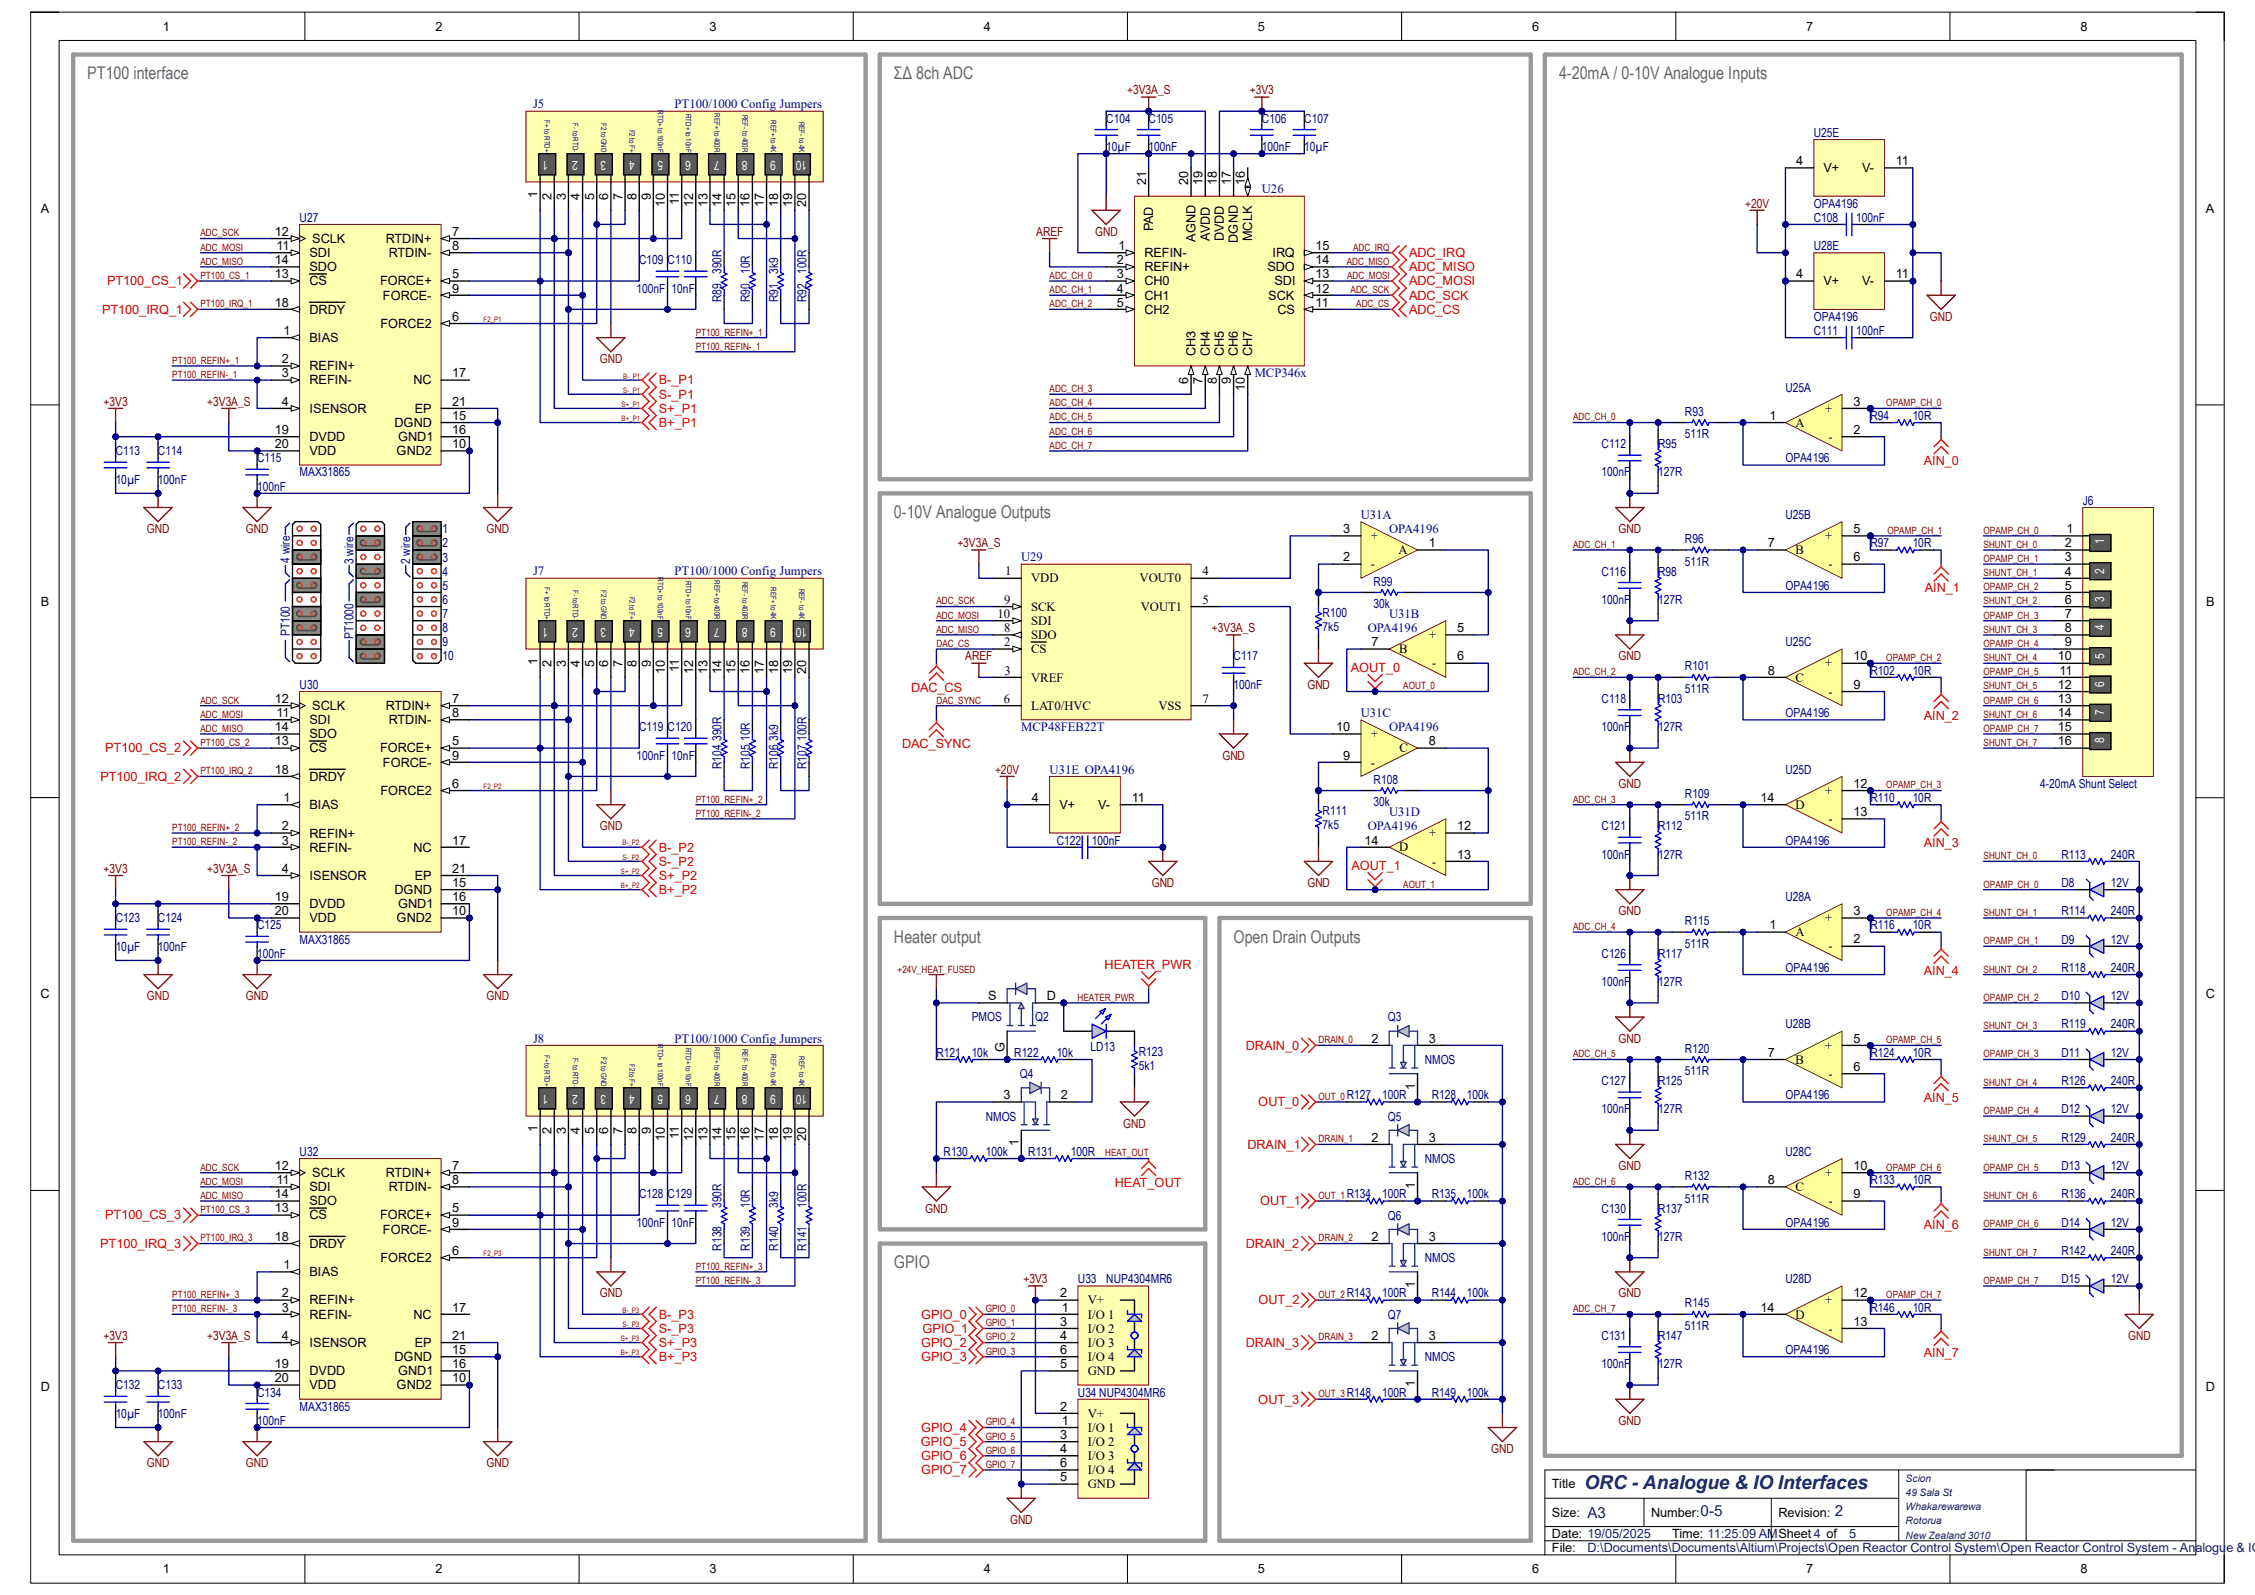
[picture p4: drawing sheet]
<svg xmlns="http://www.w3.org/2000/svg" width="420mm" height="297mm" viewBox="0 0 420 297" stroke-linecap="round" stroke-linejoin="round" font-family="sans-serif">
<defs><g id="words">
<text font-size="3.6" fill="#073763" x="295.1" y="277.2">ORC - Analogue &amp; IO Interfaces</text>
<g font-size="3.3" fill="#666">
<text x="16.3" y="14.7">PT100 interface</text>
<text x="166.5" y="14.7">ΣΔ 8ch ADC</text>
<text x="290.4" y="14.7">4-20mA / 0-10V Analogue Inputs</text>
<text x="166.5" y="96.4">0-10V Analogue Outputs</text>
<text x="166.5" y="175.5">Heater output</text>
<text x="229.7" y="175.5">Open Drain Outputs</text>
<text x="166.5" y="236.1">GPIO</text>
</g>
<g font-size="2.8" fill="#073763">
<text x="295.7" y="282.6">A3</text>
<text x="316.7" y="282.4">0-5</text>
<text x="341.8" y="282.4">2</text>
</g>
<g font-size="2.4">
<text x="30.4" y="5.7">1</text>
<text x="81.1" y="5.7">2</text>
<text x="132.2" y="5.7">3</text>
<text x="183.3" y="5.7">4</text>
<text x="234.3" y="5.7">5</text>
<text x="285.4" y="5.7">6</text>
<text x="336.4" y="5.7">7</text>
<text x="387.5" y="5.7">8</text>
<text x="213.4" y="34.4" transform="rotate(-90 213.4 34.4)">21</text>
<text x="221.3" y="34.4" transform="rotate(-90 221.3 34.4)">20</text>
<text x="224" y="34.4" transform="rotate(-90 224 34.4)">19</text>
<text x="226.6" y="34.4" transform="rotate(-90 226.6 34.4)">18</text>
<text x="229.2" y="34.4" transform="rotate(-90 229.2 34.4)">17</text>
<text x="231.9" y="34.4" transform="rotate(-90 231.9 34.4)">16</text>
<text x="334.5" y="30.7">4</text>
<text x="339.6" y="32">V+</text>
<text x="346.8" y="32">V-</text>
<text x="353.1" y="30.7">11</text>
<text x="7.6" y="39.6">A</text>
<text x="100.1" y="36.9" transform="rotate(-90 100.1 36.9)">1</text>
<text x="102.7" y="37.2" transform="rotate(-90 102.7 37.2)">2</text>
<text x="105.4" y="37.2" transform="rotate(-90 105.4 37.2)">3</text>
<text x="108" y="37.2" transform="rotate(-90 108 37.2)">4</text>
<text x="110.7" y="37.2" transform="rotate(-90 110.7 37.2)">5</text>
<text x="113.3" y="37.2" transform="rotate(-90 113.3 37.2)">6</text>
<text x="115.9" y="37.2" transform="rotate(-90 115.9 37.2)">7</text>
<text x="118.5" y="37.2" transform="rotate(-90 118.5 37.2)">8</text>
<text x="121.2" y="37.2" transform="rotate(-90 121.2 37.2)">9</text>
<text x="123.8" y="38.5" transform="rotate(-90 123.8 38.5)">10</text>
<text x="126.5" y="38.2" transform="rotate(-90 126.5 38.2)">11</text>
<text x="129.1" y="38.5" transform="rotate(-90 129.1 38.5)">12</text>
<text x="131.7" y="38.5" transform="rotate(-90 131.7 38.5)">13</text>
<text x="134.4" y="38.5" transform="rotate(-90 134.4 38.5)">14</text>
<text x="137" y="38.5" transform="rotate(-90 137 38.5)">15</text>
<text x="139.6" y="38.5" transform="rotate(-90 139.6 38.5)">16</text>
<text x="142.3" y="38.5" transform="rotate(-90 142.3 38.5)">17</text>
<text x="144.9" y="38.5" transform="rotate(-90 144.9 38.5)">18</text>
<text x="147.5" y="38.5" transform="rotate(-90 147.5 38.5)">19</text>
<text x="150.2" y="38.5" transform="rotate(-90 150.2 38.5)">20</text>
<text x="410.8" y="39.6">A</text>
<text x="51.2" y="43.9">12</text>
<text x="51.5" y="46.6">11</text>
<text x="57.7" y="47.9">SDI</text>
<text x="58.2" y="45.3">SCLK</text>
<text x="71.8" y="45.3">RTDIN+</text>
<text x="72.4" y="47.9">RTDIN-</text>
<text x="84.2" y="43.9">7</text>
<text x="84.2" y="46.6">8</text>
<text x="208.3" y="46.6">1</text>
<text x="213.1" y="47.9">REFIN-</text>
<text x="214.8" y="43.1" transform="rotate(-90 214.8 43.1)">PAD</text>
<text x="222.7" y="45" transform="rotate(-90 222.7 45)">AGND</text>
<text x="225.3" y="44.8" transform="rotate(-90 225.3 44.8)">AVDD</text>
<text x="227.9" y="44.9" transform="rotate(-90 227.9 44.9)">DVDD</text>
<text x="230.5" y="45.2" transform="rotate(-90 230.5 45.2)">DGND</text>
<text x="233.2" y="44.9" transform="rotate(-90 233.2 44.9)">MCLK</text>
<text x="237" y="47.9">IRQ</text>
<text x="245" y="46.6">15</text>
<text x="51.2" y="51.8">13</text>
<text x="51.2" y="49.2">14</text>
<text x="57.7" y="53.1">CS</text>
<text x="57.7" y="50.5">SDO</text>
<text x="70.8" y="53.1">FORCE+</text>
<text x="84.2" y="51.8">5</text>
<text x="208" y="49.2">2</text>
<text x="208" y="51.8">3</text>
<text x="213.1" y="50.5">REFIN+</text>
<text x="213.1" y="53.1">CH0</text>
<text x="236.1" y="50.5">SDO</text>
<text x="237.4" y="53.1">SDI</text>
<text x="245" y="51.8">13</text>
<text x="245" y="49.2">14</text>
<text x="334.5" y="51.8">4</text>
<text x="339.6" y="53.1">V+</text>
<text x="346.8" y="53.1">V-</text>
<text x="353.1" y="51.8">11</text>
<text x="51.2" y="57.1">18</text>
<text x="57.7" y="58.4">DRDY</text>
<text x="71.3" y="55.8">FORCE-</text>
<text x="84.2" y="59.7">6</text>
<text x="84.2" y="54.5">9</text>
<text x="208" y="54.5">4</text>
<text x="208" y="57.1">5</text>
<text x="213.1" y="55.8">CH1</text>
<text x="213.1" y="58.4">CH2</text>
<text x="236.2" y="55.8">SCK</text>
<text x="237.9" y="58.4">CS</text>
<text x="245" y="57.1">11</text>
<text x="245" y="54.5">12</text>
<text x="52.8" y="62.4">1</text>
<text x="57.7" y="63.7">BIAS</text>
<text x="70.9" y="61">FORCE2</text>
<text x="52.5" y="67.6">2</text>
<text x="52.5" y="70.3">3</text>
<text x="57.7" y="69">REFIN+</text>
<text x="57.7" y="71.6">REFIN-</text>
<text x="77" y="71.6">NC</text>
<text x="84.2" y="70.3">17</text>
<text x="221.3" y="71.5" transform="rotate(-90 221.3 71.5)">6</text>
<text x="222.7" y="66.3" transform="rotate(-90 222.7 66.3)">CH3</text>
<text x="224" y="71.5" transform="rotate(-90 224 71.5)">7</text>
<text x="225.3" y="66.3" transform="rotate(-90 225.3 66.3)">CH4</text>
<text x="226.6" y="71.5" transform="rotate(-90 226.6 71.5)">8</text>
<text x="227.9" y="66.3" transform="rotate(-90 227.9 66.3)">CH5</text>
<text x="229.2" y="71.5" transform="rotate(-90 229.2 71.5)">9</text>
<text x="230.5" y="66.3" transform="rotate(-90 230.5 66.3)">CH6</text>
<text x="233.2" y="66.3" transform="rotate(-90 233.2 66.3)">CH7</text>
<text x="52.5" y="75.6">4</text>
<text x="57.7" y="76.9">ISENSOR</text>
<text x="77.3" y="76.9">EP</text>
<text x="84.2" y="75.6">21</text>
<text x="231.9" y="72.8" transform="rotate(-90 231.9 72.8)">10</text>
<text x="339.9" y="76.8">+</text>
<text x="345.2" y="75.6">3</text>
<text x="51.2" y="80.8">19</text>
<text x="51.2" y="83.4">20</text>
<text x="57.7" y="82.1">DVDD</text>
<text x="73.5" y="79.5">DGND</text>
<text x="74.2" y="82.1">GND1</text>
<text x="84.2" y="83.4">10</text>
<text x="84.2" y="78.2">15</text>
<text x="84.2" y="80.8">16</text>
<text x="329.6" y="78.2">1</text>
<text x="334.4" y="79.5">A</text>
<text x="340.5" y="82.1">-</text>
<text x="345.2" y="80.8">2</text>
<text x="57.7" y="84.8">VDD</text>
<text x="73.9" y="84.8">GND2</text>
<text x="250.1" y="99.3">3</text>
<text x="255.3" y="100.6">+</text>
<text x="266.1" y="101.9">1</text>
<text x="329.2" y="101.9">7</text>
<text x="339.9" y="100.6">+</text>
<text x="345.2" y="99.3">5</text>
<text x="384.6" y="101.9">2</text>
<text x="384.9" y="99.3">1</text>
<text x="187.2" y="107.1">1</text>
<text x="223.9" y="107.1">4</text>
<text x="250.2" y="104.5">2</text>
<text x="255.3" y="105.8">-</text>
<text x="260.5" y="103.2">A</text>
<text x="334.4" y="103.2">B</text>
<text x="340.5" y="105.8">-</text>
<text x="345.2" y="104.5">6</text>
<text x="384.6" y="104.5">3</text>
<text x="384.6" y="107.2">4</text>
<text x="7.6" y="112.8">B</text>
<text x="187" y="112.4">9</text>
<text x="192.1" y="108.5">VDD</text>
<text x="192.1" y="113.7">SCK</text>
<text x="212.3" y="108.5">VOUT0</text>
<text x="212.5" y="113.7">VOUT1</text>
<text x="223.9" y="112.4">5</text>
<text x="384.6" y="109.8">5</text>
<text x="384.6" y="112.4">6</text>
<text x="410.9" y="112.8">B</text>
<text x="185.8" y="115.1">10</text>
<text x="187" y="117.7">8</text>
<text x="192.1" y="116.4">SDI</text>
<text x="192.1" y="119">SDO</text>
<text x="266.1" y="119">+</text>
<text x="271.4" y="117.7">5</text>
<text x="384.6" y="115.1">7</text>
<text x="384.6" y="117.7">8</text>
<text x="100.1" y="123.8" transform="rotate(-90 100.1 123.8)">1</text>
<text x="102.7" y="124.2" transform="rotate(-90 102.7 124.2)">2</text>
<text x="105.4" y="124.2" transform="rotate(-90 105.4 124.2)">3</text>
<text x="108" y="124.2" transform="rotate(-90 108 124.2)">4</text>
<text x="110.7" y="124.2" transform="rotate(-90 110.7 124.2)">5</text>
<text x="113.3" y="124.2" transform="rotate(-90 113.3 124.2)">6</text>
<text x="115.9" y="124.2" transform="rotate(-90 115.9 124.2)">7</text>
<text x="118.5" y="124.2" transform="rotate(-90 118.5 124.2)">8</text>
<text x="121.2" y="124.2" transform="rotate(-90 121.2 124.2)">9</text>
<text x="123.8" y="125.5" transform="rotate(-90 123.8 125.5)">10</text>
<text x="126.5" y="125.1" transform="rotate(-90 126.5 125.1)">11</text>
<text x="129.1" y="125.5" transform="rotate(-90 129.1 125.5)">12</text>
<text x="131.7" y="125.5" transform="rotate(-90 131.7 125.5)">13</text>
<text x="134.4" y="125.5" transform="rotate(-90 134.4 125.5)">14</text>
<text x="137" y="125.5" transform="rotate(-90 137 125.5)">15</text>
<text x="139.6" y="125.5" transform="rotate(-90 139.6 125.5)">16</text>
<text x="142.3" y="125.5" transform="rotate(-90 142.3 125.5)">17</text>
<text x="144.9" y="125.5" transform="rotate(-90 144.9 125.5)">18</text>
<text x="147.5" y="125.5" transform="rotate(-90 147.5 125.5)">19</text>
<text x="150.2" y="125.5" transform="rotate(-90 150.2 125.5)">20</text>
<text x="187" y="120.4">2</text>
<text x="187.1" y="125.6">3</text>
<text x="192.1" y="121.7">CS</text>
<text x="255.4" y="120.4">7</text>
<text x="260.6" y="121.7">B</text>
<text x="266.7" y="124.3">-</text>
<text x="271.4" y="123">6</text>
<text x="329.2" y="125.6">8</text>
<text x="339.9" y="124.3">+</text>
<text x="345.2" y="123">10</text>
<text x="383.2" y="123">10</text>
<text x="383.6" y="125.6">11</text>
<text x="384.6" y="120.4">9</text>
<text x="51.2" y="130.9">12</text>
<text x="84.2" y="130.9">7</text>
<text x="187" y="130.9">6</text>
<text x="192.1" y="126.9">VREF</text>
<text x="223.9" y="130.9">7</text>
<text x="334.4" y="126.9">C</text>
<text x="340.5" y="129.6">-</text>
<text x="345.2" y="128.3">9</text>
<text x="383.2" y="130.9">13</text>
<text x="383.3" y="128.3">12</text>
<text x="51.2" y="136.2">14</text>
<text x="51.5" y="133.5">11</text>
<text x="57.7" y="134.8">SDI</text>
<text x="57.7" y="137.5">SDO</text>
<text x="58.2" y="132.2">SCLK</text>
<text x="71.8" y="132.2">RTDIN+</text>
<text x="72.4" y="134.8">RTDIN-</text>
<text x="84.2" y="133.5">8</text>
<text x="192.1" y="132.2">LAT0/HVC</text>
<text x="215.8" y="132.2">VSS</text>
<text x="248.8" y="136.2">10</text>
<text x="255.3" y="137.5">+</text>
<text x="383.2" y="133.5">14</text>
<text x="383.2" y="136.2">15</text>
<text x="51.2" y="138.8">13</text>
<text x="57.7" y="140.1">CS</text>
<text x="70.8" y="140.1">FORCE+</text>
<text x="71.3" y="142.7">FORCE-</text>
<text x="84.2" y="138.8">5</text>
<text x="84.2" y="141.4">9</text>
<text x="250.1" y="141.4">9</text>
<text x="255.3" y="142.7">-</text>
<text x="260.6" y="140.1">C</text>
<text x="266.1" y="138.8">8</text>
<text x="383.2" y="138.8">16</text>
<text x="51.2" y="144.1">18</text>
<text x="52.8" y="149.4">1</text>
<text x="57.7" y="145.4">DRDY</text>
<text x="70.9" y="148">FORCE2</text>
<text x="84.2" y="146.7">6</text>
<text x="192.2" y="149.4">4</text>
<text x="210.8" y="149.4">11</text>
<text x="327.9" y="149.4">14</text>
<text x="339.9" y="148">+</text>
<text x="345.2" y="146.7">12</text>
<text x="52.5" y="154.6">2</text>
<text x="57.7" y="150.7">BIAS</text>
<text x="57.7" y="156">REFIN+</text>
<text x="197.3" y="150.7">V+</text>
<text x="204.5" y="150.7">V-</text>
<text x="266.1" y="155.9">+</text>
<text x="271.4" y="154.6">12</text>
<text x="334.4" y="150.7">D</text>
<text x="340.5" y="153.3">-</text>
<text x="345.2" y="152">13</text>
<text x="52.5" y="157.3">3</text>
<text x="57.7" y="158.6">REFIN-</text>
<text x="77" y="158.6">NC</text>
<text x="84.2" y="157.3">17</text>
<text x="254.1" y="157.3">14</text>
<text x="260.6" y="158.5">D</text>
<text x="266.7" y="161.2">-</text>
<text x="271.4" y="159.9">13</text>
<text x="51.2" y="167.8">19</text>
<text x="52.5" y="162.5">4</text>
<text x="57.7" y="163.8">ISENSOR</text>
<text x="73.5" y="166.5">DGND</text>
<text x="77.3" y="163.8">EP</text>
<text x="84.2" y="165.1">15</text>
<text x="84.2" y="167.8">16</text>
<text x="84.2" y="162.5">21</text>
<text x="51.2" y="170.4">20</text>
<text x="57.7" y="169.1">DVDD</text>
<text x="57.7" y="171.7">VDD</text>
<text x="73.9" y="171.7">GND2</text>
<text x="74.2" y="169.1">GND1</text>
<text x="84.2" y="170.4">10</text>
<text x="329.6" y="173.1">1</text>
<text x="339.9" y="171.7">+</text>
<text x="345.2" y="170.4">3</text>
<text x="334.4" y="174.4">A</text>
<text x="340.5" y="177">-</text>
<text x="345.2" y="175.7">2</text>
<text x="7.5" y="185.9">C</text>
<text x="410.8" y="185.9">C</text>
<text x="184" y="186.2">S</text>
<text x="194.9" y="186.2">D</text>
<text x="187.1" y="195.8" transform="rotate(-90 187.1 195.8)">G</text>
<text x="255.4" y="194.1">2</text>
<text x="266.1" y="194.1">3</text>
<text x="329.2" y="196.8">7</text>
<text x="339.9" y="195.5">+</text>
<text x="345.2" y="194.1">5</text>
<text x="263.5" y="202.9" transform="rotate(-90 263.5 202.9)">1</text>
<text x="334.4" y="198.1">B</text>
<text x="340.5" y="200.7">-</text>
<text x="345.2" y="199.4">6</text>
<text x="186.9" y="204.7">3</text>
<text x="197.6" y="204.7">2</text>
<text x="100.1" y="210.8" transform="rotate(-90 100.1 210.8)">1</text>
<text x="102.7" y="211.1" transform="rotate(-90 102.7 211.1)">2</text>
<text x="105.4" y="211.2" transform="rotate(-90 105.4 211.2)">3</text>
<text x="108" y="211.2" transform="rotate(-90 108 211.2)">4</text>
<text x="110.7" y="211.2" transform="rotate(-90 110.7 211.2)">5</text>
<text x="113.3" y="211.2" transform="rotate(-90 113.3 211.2)">6</text>
<text x="115.9" y="211.2" transform="rotate(-90 115.9 211.2)">7</text>
<text x="118.5" y="211.2" transform="rotate(-90 118.5 211.2)">8</text>
<text x="121.2" y="211.2" transform="rotate(-90 121.2 211.2)">9</text>
<text x="123.8" y="212.5" transform="rotate(-90 123.8 212.5)">10</text>
<text x="126.5" y="212.1" transform="rotate(-90 126.5 212.1)">11</text>
<text x="129.1" y="212.4" transform="rotate(-90 129.1 212.4)">12</text>
<text x="131.7" y="212.5" transform="rotate(-90 131.7 212.5)">13</text>
<text x="134.4" y="212.5" transform="rotate(-90 134.4 212.5)">14</text>
<text x="137" y="212.5" transform="rotate(-90 137 212.5)">15</text>
<text x="139.6" y="212.5" transform="rotate(-90 139.6 212.5)">16</text>
<text x="142.3" y="212.5" transform="rotate(-90 142.3 212.5)">17</text>
<text x="144.9" y="212.5" transform="rotate(-90 144.9 212.5)">18</text>
<text x="147.5" y="212.5" transform="rotate(-90 147.5 212.5)">19</text>
<text x="150.2" y="212.5" transform="rotate(-90 150.2 212.5)">20</text>
<text x="189.7" y="213.4" transform="rotate(-90 189.7 213.4)">1</text>
<text x="255.4" y="212.6">2</text>
<text x="266.1" y="212.6">3</text>
<text x="51.2" y="217.9">12</text>
<text x="51.5" y="220.5">11</text>
<text x="57.7" y="221.8">SDI</text>
<text x="58.2" y="219.2">SCLK</text>
<text x="71.8" y="219.2">RTDIN+</text>
<text x="72.4" y="221.8">RTDIN-</text>
<text x="84.2" y="217.9">7</text>
<text x="84.2" y="220.5">8</text>
<text x="263.5" y="221.4" transform="rotate(-90 263.5 221.4)">1</text>
<text x="329.2" y="220.5">8</text>
<text x="334.4" y="221.8">C</text>
<text x="339.9" y="219.2">+</text>
<text x="345.2" y="217.9">10</text>
<text x="51.2" y="225.8">13</text>
<text x="51.2" y="223.1">14</text>
<text x="57.7" y="227.1">CS</text>
<text x="57.7" y="224.5">SDO</text>
<text x="70.8" y="227.1">FORCE+</text>
<text x="84.2" y="225.8">5</text>
<text x="340.5" y="224.5">-</text>
<text x="345.2" y="223.1">9</text>
<text x="51.2" y="231.1">18</text>
<text x="57.7" y="232.4">DRDY</text>
<text x="71.3" y="229.7">FORCE-</text>
<text x="84.2" y="233.7">6</text>
<text x="84.2" y="228.4">9</text>
<text x="255.4" y="231.1">2</text>
<text x="266.1" y="231.1">3</text>
<text x="52.8" y="236.3">1</text>
<text x="57.7" y="237.7">BIAS</text>
<text x="70.9" y="235">FORCE2</text>
<text x="263.5" y="239.8" transform="rotate(-90 263.5 239.8)">1</text>
<text x="52.5" y="241.6">2</text>
<text x="52.5" y="244.2">3</text>
<text x="57.7" y="242.9">REFIN+</text>
<text x="57.7" y="245.5">REFIN-</text>
<text x="77" y="245.5">NC</text>
<text x="84.2" y="244.2">17</text>
<text x="197.4" y="241.6">2</text>
<text x="197.8" y="244.2">1</text>
<text x="202.6" y="245.5">I/O 1</text>
<text x="202.6" y="242.9">V+</text>
<text x="327.9" y="244.2">14</text>
<text x="334.4" y="245.5">D</text>
<text x="339.9" y="242.9">+</text>
<text x="345.2" y="241.6">12</text>
<text x="52.5" y="249.5">4</text>
<text x="57.7" y="250.8">ISENSOR</text>
<text x="77.3" y="250.8">EP</text>
<text x="84.2" y="249.5">21</text>
<text x="197.4" y="246.8">3</text>
<text x="197.4" y="249.5">4</text>
<text x="202.6" y="248.2">I/O 2</text>
<text x="202.6" y="250.8">I/O 3</text>
<text x="255.4" y="249.5">2</text>
<text x="266.1" y="249.5">3</text>
<text x="340.5" y="248.2">-</text>
<text x="345.2" y="246.8">13</text>
<text x="51.2" y="254.8">19</text>
<text x="51.2" y="257.4">20</text>
<text x="57.7" y="256.1">DVDD</text>
<text x="73.5" y="253.4">DGND</text>
<text x="74.2" y="256.1">GND1</text>
<text x="84.2" y="257.4">10</text>
<text x="84.2" y="252.1">15</text>
<text x="84.2" y="254.8">16</text>
<text x="197.4" y="252.1">6</text>
<text x="197.4" y="254.8">5</text>
<text x="202.6" y="253.4">I/O 4</text>
<text x="202.6" y="256.1">GND</text>
<text x="7.6" y="259">D</text>
<text x="57.7" y="258.7">VDD</text>
<text x="73.9" y="258.7">GND2</text>
<text x="197.4" y="262.7">2</text>
<text x="202.6" y="264">V+</text>
<text x="263.5" y="258.3" transform="rotate(-90 263.5 258.3)">1</text>
<text x="410.8" y="259">D</text>
<text x="197.4" y="268">3</text>
<text x="197.8" y="265.3">1</text>
<text x="202.6" y="266.6">I/O 1</text>
<text x="202.6" y="269.2">I/O 2</text>
<text x="197.4" y="270.6">4</text>
<text x="197.4" y="273.2">6</text>
<text x="197.4" y="275.8">5</text>
<text x="202.6" y="271.9">I/O 3</text>
<text x="202.6" y="274.5">I/O 4</text>
<text x="202.6" y="277.2">GND</text>
<text x="289.1" y="277.2">Title</text>
<text x="289.1" y="282.4">Size:</text>
<text x="289.1" y="286.4">Date: 19/05/2025</text>
<text x="307.5" y="282.4">Number:</text>
<text x="311.4" y="286.4">Time: 11:25:09 AMSheet 4 of</text>
<text x="331.2" y="282.4">Revision:</text>
<text x="30.4" y="293">1</text>
<text x="81.1" y="293">2</text>
<text x="132.2" y="293">3</text>
<text x="183.3" y="293">4</text>
<text x="234.3" y="293">5</text>
<text x="285.4" y="293">6</text>
<text x="289.1" y="289.1">File:</text>
<text x="336.4" y="293">7</text>
<text x="387.5" y="293">8</text>
</g>
<g font-size="2.4" fill="#000080">
<text x="99.3" y="20.2">J5</text>
<text x="125.7" y="20.2">PT100/1000 Config Jumpers</text>
<text x="235" y="36">U26</text>
<text x="233.7" y="70.3">MCP346x</text>
<text x="253.4" y="96.6">U31A</text>
<text x="258.7" y="99.3">OPA4196</text>
<text x="99.3" y="107.1">J7</text>
<text x="125.7" y="107.1">PT100/1000 Config Jumpers</text>
<text x="190.2" y="104.5">U29</text>
<text x="254.8" y="117.7">OPA4196</text>
<text x="258.7" y="115.1">U31B</text>
<text x="190.2" y="136.1">MCP48FEB22T</text>
<text x="253.4" y="133.5">U31C</text>
<text x="258.7" y="136.1">OPA4196</text>
<text x="195.5" y="144.1">U31E OPA4196</text>
<text x="254.8" y="154.6">OPA4196</text>
<text x="258.7" y="152">U31D</text>
<text x="99.3" y="194.1">J8</text>
<text x="125.7" y="194.1">PT100/1000 Config Jumpers</text>
</g>
<g font-size="2.4" fill="#f00">
<text x="262.4" y="47.9">ADC_IRQ</text>
<text x="19.9" y="53.1">PT100_CS_1</text>
<text x="262.4" y="50.5">ADC_MISO</text>
<text x="262.4" y="53.1">ADC_MOSI</text>
<text x="19" y="58.4">PT100_IRQ_1</text>
<text x="262.4" y="55.8">ADC_SCK</text>
<text x="262.4" y="58.4">ADC_CS</text>
<text x="122.7" y="71.6">B-_P1</text>
<text x="122.7" y="74.2">S-_P1</text>
<text x="122.7" y="76.9">S+_P1</text>
<text x="122.7" y="79.5">B+_P1</text>
<text x="358.3" y="86.6">AIN_0</text>
<text x="358.5" y="110.3">AIN_1</text>
<text x="251.6" y="125.1">AOUT_0</text>
<text x="169.7" y="128.8">DAC_CS</text>
<text x="358.3" y="134.1">AIN_2</text>
<text x="19.6" y="140.1">PT100_CS_2</text>
<text x="168" y="139.3">DAC_SYNC</text>
<text x="18.7" y="145.4">PT100_IRQ_2</text>
<text x="122.7" y="158.6">B-_P2</text>
<text x="122.7" y="161.2">S-_P2</text>
<text x="358.3" y="157.8">AIN_3</text>
<text x="122.7" y="163.8">S+_P2</text>
<text x="122.7" y="166.5">B+_P2</text>
<text x="251.7" y="162">AOUT_1</text>
<text x="205.7" y="180.5">HEATER_PWR</text>
<text x="358.3" y="181.5">AIN_4</text>
<text x="232" y="195.5">DRAIN_0</text>
<text x="234.4" y="206">OUT_0</text>
<text x="358.3" y="205.2">AIN_5</text>
<text x="232.3" y="213.9">DRAIN_1</text>
<text x="207.6" y="221">HEAT_OUT</text>
<text x="19.6" y="227.1">PT100_CS_3</text>
<text x="234.7" y="224.5">OUT_1</text>
<text x="18.7" y="232.4">PT100_IRQ_3</text>
<text x="232" y="232.4">DRAIN_2</text>
<text x="358.3" y="228.9">AIN_6</text>
<text x="122.7" y="245.5">B-_P3</text>
<text x="171.5" y="245.5">GPIO_0</text>
<text x="234.4" y="242.9">OUT_2</text>
<text x="122.7" y="248.2">S-_P3</text>
<text x="122.7" y="250.8">S+_P3</text>
<text x="171.5" y="250.8">GPIO_2</text>
<text x="171.8" y="248.2">GPIO_1</text>
<text x="232" y="250.8">DRAIN_3</text>
<text x="122.7" y="253.4">B+_P3</text>
<text x="171.5" y="253.4">GPIO_3</text>
<text x="358.3" y="252.6">AIN_7</text>
<text x="234.4" y="261.4">OUT_3</text>
<text x="171.5" y="269.3">GPIO_5</text>
<text x="171.5" y="266.6">GPIO_4</text>
<text x="171.5" y="271.9">GPIO_6</text>
<text x="171.5" y="274.5">GPIO_7</text>
</g>
<g font-size="2.4" fill="#073763">
<text x="344.4" y="286.4">5</text>
<text x="295.7" y="289.1">D:\Documents\Documents\Altium\Projects\Open Reactor Control System\Open Reactor Control System - Analogue &amp; IO</text>
</g>
<g font-size="2.3" fill="#800000">
<text x="209.9" y="17.6">+3V3A_S</text>
<text x="232.8" y="17.6">+3V3</text>
<text x="325" y="38.7">+20V</text>
<text x="193" y="43.9">AREF</text>
<text x="204" y="43.9">GND</text>
<text x="359.5" y="59.7">GND</text>
<text x="111.7" y="67.6">GND</text>
<text x="19.3" y="75.6">+3V3</text>
<text x="38.6" y="75.6">+3V3A_S</text>
<text x="27.3" y="99.3">GND</text>
<text x="45.8" y="99.3">GND</text>
<text x="90.6" y="99.3">GND</text>
<text x="178.3" y="101.9">+3V3A_S</text>
<text x="301.5" y="99.3">GND</text>
<text x="225.7" y="117.7">+3V3A_S</text>
<text x="179.8" y="123">AREF</text>
<text x="301.5" y="123">GND</text>
<text x="243.5" y="128.3">GND</text>
<text x="227.7" y="141.4">GND</text>
<text x="185.3" y="144.1">+20V</text>
<text x="301.5" y="146.7">GND</text>
<text x="111.7" y="154.6">GND</text>
<text x="19.3" y="162.5">+3V3</text>
<text x="38.6" y="162.5">+3V3A_S</text>
<text x="214.5" y="165.2">GND</text>
<text x="243.5" y="165.2">GND</text>
<text x="301.5" y="170.4">GND</text>
<text x="27.3" y="186.3">GND</text>
<text x="45.8" y="186.3">GND</text>
<text x="90.6" y="186.3">GND</text>
<text x="301.5" y="194.1">GND</text>
<text x="209.2" y="210">GND</text>
<text x="301.5" y="217.9">GND</text>
<text x="172.3" y="225.8">GND</text>
<text x="190.6" y="239">+3V3</text>
<text x="111.7" y="241.6">GND</text>
<text x="301.5" y="241.6">GND</text>
<text x="19.3" y="249.5">+3V3</text>
<text x="38.6" y="249.5">+3V3A_S</text>
<text x="396.4" y="249.5">GND</text>
<text x="301.5" y="265.3">GND</text>
<text x="27.3" y="273.2">GND</text>
<text x="45.8" y="273.2">GND</text>
<text x="90.6" y="273.2">GND</text>
<text x="277.7" y="270.6">GND</text>
<text x="188.1" y="283.8">GND</text>
</g>
<g font-size="2.3" fill="#000080">
<text x="206" y="22.9">C104</text>
<text x="213.9" y="22.9">C105</text>
<text x="235" y="22.9">C106</text>
<text x="242.9" y="22.9">C107</text>
<text x="206" y="28.1">10µF</text>
<text x="213.9" y="28.1">100nF</text>
<text x="235" y="28.1">100nF</text>
<text x="242.9" y="28.1">10µF</text>
<text x="337.8" y="25.5">U25E</text>
<text x="55.8" y="41.3">U27</text>
<text x="337.8" y="38.7">OPA4196</text>
<text x="337.8" y="41.3">C108</text>
<text x="345.7" y="41.3">100nF</text>
<text x="337.8" y="46.6">U28E</text>
<text x="119" y="49.2">C109</text>
<text x="124.3" y="49.2">C110</text>
<text x="134.4" y="51" transform="rotate(-90 134.4 51)">390R</text>
<text x="139.7" y="51" transform="rotate(-90 139.7 51)">10R</text>
<text x="144.9" y="51" transform="rotate(-90 144.9 51)">3k9</text>
<text x="150.2" y="51" transform="rotate(-90 150.2 51)">100R</text>
<text x="118.5" y="54.5">100nF</text>
<text x="125.1" y="54.5">10nF</text>
<text x="134.4" y="56.3" transform="rotate(-90 134.4 56.3)">R89</text>
<text x="139.7" y="56.3" transform="rotate(-90 139.7 56.3)">R90</text>
<text x="144.9" y="56.3" transform="rotate(-90 144.9 56.3)">R91</text>
<text x="150.2" y="56.3" transform="rotate(-90 150.2 56.3)">R92</text>
<text x="337.8" y="59.7">OPA4196</text>
<text x="337.8" y="62.4">C111</text>
<text x="345.7" y="62.4">100nF</text>
<text x="313.8" y="77.4">R93</text>
<text x="332.5" y="72.9">U25A</text>
<text x="298.3" y="83.5">C112</text>
<text x="308.8" y="83.5">R95</text>
<text x="313.8" y="81.6">511R</text>
<text x="348.4" y="78.2">R94</text>
<text x="356.2" y="78.2">10R</text>
<text x="21.5" y="84.8">C113</text>
<text x="29.4" y="84.8">C114</text>
<text x="47.9" y="86.1">C115</text>
<text x="55.8" y="88.7">MAX31865</text>
<text x="298.3" y="88.7">100nF</text>
<text x="308.8" y="88.7">127R</text>
<text x="332.5" y="86.1">OPA4196</text>
<text x="21.5" y="90">10µF</text>
<text x="29.4" y="90">100nF</text>
<text x="47.9" y="91.4">100nF</text>
<text x="387.9" y="94">J6</text>
<text x="82.4" y="99.3">1</text>
<text x="82.4" y="101.9">2</text>
<text x="313.8" y="101.1">R96</text>
<text x="332.5" y="96.6">U25B</text>
<text x="348.4" y="101.9">R97</text>
<text x="356.2" y="101.9">10R</text>
<text x="54" y="104.8" transform="rotate(-90 54 104.8)">4 wire</text>
<text x="65.8" y="105" transform="rotate(-90 65.8 105)">3 wire</text>
<text x="76.4" y="105" transform="rotate(-90 76.4 105)">2 wire</text>
<text x="82.4" y="104.6">3</text>
<text x="82.4" y="107.2">4</text>
<text x="298.3" y="107.2">C116</text>
<text x="308.8" y="107.2">R98</text>
<text x="313.8" y="105.3">511R</text>
<text x="82.4" y="109.8">5</text>
<text x="82.4" y="112.4">6</text>
<text x="255.8" y="113.2">30k</text>
<text x="255.8" y="109.1">R99</text>
<text x="298.3" y="112.4">100nF</text>
<text x="308.8" y="112.4">127R</text>
<text x="332.5" y="109.8">OPA4196</text>
<text x="54" y="118.5" transform="rotate(-90 54 118.5)">PT100</text>
<text x="65.8" y="119" transform="rotate(-90 65.8 119)">PT1000</text>
<text x="82.4" y="115.1">7</text>
<text x="82.4" y="117.7">8</text>
<text x="246.3" y="117.5">7k5</text>
<text x="246.3" y="114.8">R100</text>
<text x="82.4" y="120.4">9</text>
<text x="82.4" y="123">10</text>
<text x="229.7" y="123">C117</text>
<text x="313.8" y="124.8">R101</text>
<text x="332.5" y="120.4">U25C</text>
<text x="348.4" y="125.6">R102</text>
<text x="356.2" y="125.6">10R</text>
<text x="55.8" y="128.3">U30</text>
<text x="229.7" y="128.3">100nF</text>
<text x="298.3" y="130.9">C118</text>
<text x="308.8" y="130.9">R103</text>
<text x="313.8" y="129.1">511R</text>
<text x="119" y="136.2">C119</text>
<text x="124.3" y="136.2">C120</text>
<text x="298.3" y="136.2">100nF</text>
<text x="308.8" y="136.2">127R</text>
<text x="332.5" y="133.6">OPA4196</text>
<text x="118.5" y="141.4">100nF</text>
<text x="125.1" y="141.4">10nF</text>
<text x="134.4" y="143.3" transform="rotate(-90 134.4 143.3)">R104</text>
<text x="134.4" y="138" transform="rotate(-90 134.4 138)">390R</text>
<text x="139.7" y="143.3" transform="rotate(-90 139.7 143.3)">R105</text>
<text x="139.7" y="138" transform="rotate(-90 139.7 138)">10R</text>
<text x="144.9" y="143.3" transform="rotate(-90 144.9 143.3)">R106</text>
<text x="144.9" y="138" transform="rotate(-90 144.9 138)">3k9</text>
<text x="150.2" y="143.3" transform="rotate(-90 150.2 143.3)">R107</text>
<text x="150.2" y="138" transform="rotate(-90 150.2 138)">100R</text>
<text x="255.8" y="145.9">R108</text>
<text x="313.8" y="148.5">R109</text>
<text x="332.5" y="144.1">U25D</text>
<text x="348.4" y="149.4">R110</text>
<text x="356.2" y="149.4">10R</text>
<text x="380" y="146.7">4-20mA Shunt Select</text>
<text x="246.3" y="154.3">7k5</text>
<text x="246.3" y="151.7">R111</text>
<text x="255.8" y="150.2">30k</text>
<text x="298.3" y="154.6">C121</text>
<text x="308.8" y="154.6">R112</text>
<text x="313.8" y="152.8">511R</text>
<text x="196.8" y="157.3">C122</text>
<text x="203.4" y="157.3">100nF</text>
<text x="298.3" y="159.9">100nF</text>
<text x="308.8" y="159.9">127R</text>
<text x="332.5" y="157.3">OPA4196</text>
<text x="383.9" y="159.9">R113</text>
<text x="393.1" y="159.9">240R</text>
<text x="332.5" y="167.8">U28A</text>
<text x="383.9" y="165.2">D8</text>
<text x="393.1" y="165.2">12V</text>
<text x="21.5" y="171.7">C123</text>
<text x="29.4" y="171.7">C124</text>
<text x="47.9" y="173.1">C125</text>
<text x="313.8" y="172.3">R115</text>
<text x="348.4" y="173.1">R116</text>
<text x="356.2" y="173.1">10R</text>
<text x="383.9" y="170.4">R114</text>
<text x="393.1" y="170.4">240R</text>
<text x="21.5" y="177">10µF</text>
<text x="29.4" y="177">100nF</text>
<text x="47.9" y="178.4">100nF</text>
<text x="55.8" y="175.7">MAX31865</text>
<text x="298.3" y="178.4">C126</text>
<text x="308.8" y="178.4">R117</text>
<text x="313.8" y="176.5">511R</text>
<text x="383.9" y="175.7">D9</text>
<text x="393.1" y="175.7">12V</text>
<text x="298.3" y="183.6">100nF</text>
<text x="308.8" y="183.6">127R</text>
<text x="332.5" y="181">OPA4196</text>
<text x="383.9" y="181">R118</text>
<text x="393.1" y="181">240R</text>
<text x="181" y="190.2">PMOS</text>
<text x="192.8" y="190.2">Q2</text>
<text x="258.5" y="190.2">Q3</text>
<text x="332.5" y="191.5">U28B</text>
<text x="383.9" y="186.3">D10</text>
<text x="383.9" y="191.5">R119</text>
<text x="393.1" y="186.3">12V</text>
<text x="393.1" y="191.5">240R</text>
<text x="174.4" y="196.8">R121</text>
<text x="181" y="196.8">10k</text>
<text x="188.9" y="196.8">R122</text>
<text x="196.8" y="196.8">10k</text>
<text x="203.1" y="195.7">LD13</text>
<text x="212.1" y="196.6">R123</text>
<text x="313.8" y="196">R120</text>
<text x="348.4" y="196.8">R124</text>
<text x="356.2" y="196.8">10R</text>
<text x="383.9" y="196.8">D11</text>
<text x="393.1" y="196.8">12V</text>
<text x="189.9" y="200.7">Q4</text>
<text x="212.1" y="199.2">5k1</text>
<text x="265.3" y="198.1">NMOS</text>
<text x="298.3" y="202.1">C127</text>
<text x="308.8" y="202.1">R125</text>
<text x="313.8" y="200.2">511R</text>
<text x="383.9" y="202.1">R126</text>
<text x="393.1" y="202.1">240R</text>
<text x="183.6" y="208.7">NMOS</text>
<text x="250.8" y="204.7">R127</text>
<text x="257.4" y="204.7">100R</text>
<text x="258.5" y="208.7">Q5</text>
<text x="266.7" y="204.7">R128</text>
<text x="273.2" y="204.7">100k</text>
<text x="298.3" y="207.3">100nF</text>
<text x="308.8" y="207.3">127R</text>
<text x="332.5" y="204.7">OPA4196</text>
<text x="383.9" y="207.3">D12</text>
<text x="393.1" y="207.3">12V</text>
<text x="55.8" y="215.3">U32</text>
<text x="175.7" y="215.3">R130</text>
<text x="183.6" y="215.3">100k</text>
<text x="191.5" y="215.3">R131</text>
<text x="199.4" y="215.3">100R</text>
<text x="332.5" y="215.3">U28C</text>
<text x="383.9" y="212.6">R129</text>
<text x="393.1" y="212.6">240R</text>
<text x="265.3" y="216.6">NMOS</text>
<text x="313.8" y="219.7">R132</text>
<text x="348.4" y="220.5">R133</text>
<text x="356.2" y="220.5">10R</text>
<text x="383.9" y="217.9">D13</text>
<text x="393.1" y="217.9">12V</text>
<text x="119" y="223.1">C128</text>
<text x="124.3" y="223.1">C129</text>
<text x="134.4" y="225" transform="rotate(-90 134.4 225)">390R</text>
<text x="139.7" y="225" transform="rotate(-90 139.7 225)">10R</text>
<text x="144.9" y="225" transform="rotate(-90 144.9 225)">3k9</text>
<text x="150.2" y="225" transform="rotate(-90 150.2 225)">100R</text>
<text x="250.8" y="223.1">R134</text>
<text x="257.4" y="223.1">100R</text>
<text x="258.5" y="227.1">Q6</text>
<text x="266.7" y="223.1">R135</text>
<text x="273.2" y="223.1">100k</text>
<text x="298.3" y="225.8">C130</text>
<text x="308.8" y="225.8">R137</text>
<text x="313.8" y="223.9">511R</text>
<text x="383.9" y="223.1">R136</text>
<text x="393.1" y="223.1">240R</text>
<text x="118.5" y="228.4">100nF</text>
<text x="125.1" y="228.4">10nF</text>
<text x="134.4" y="232.9" transform="rotate(-90 134.4 232.9)">R138</text>
<text x="139.7" y="232.9" transform="rotate(-90 139.7 232.9)">R139</text>
<text x="144.9" y="232.9" transform="rotate(-90 144.9 232.9)">R140</text>
<text x="150.2" y="232.9" transform="rotate(-90 150.2 232.9)">R141</text>
<text x="298.3" y="231.1">100nF</text>
<text x="308.8" y="231.1">127R</text>
<text x="332.5" y="228.4">OPA4196</text>
<text x="383.9" y="228.4">D14</text>
<text x="383.9" y="233.7">R142</text>
<text x="393.1" y="228.4">12V</text>
<text x="393.1" y="233.7">240R</text>
<text x="200.7" y="239">U33</text>
<text x="206" y="239">NUP4304MR6</text>
<text x="265.3" y="235">NMOS</text>
<text x="332.5" y="239">U28D</text>
<text x="383.9" y="239">D15</text>
<text x="393.1" y="239">12V</text>
<text x="250.8" y="241.6">R143</text>
<text x="257.4" y="241.6">100R</text>
<text x="258.5" y="245.6">Q7</text>
<text x="266.7" y="241.6">R144</text>
<text x="273.2" y="241.6">100k</text>
<text x="313.8" y="243.5">R145</text>
<text x="348.4" y="244.2">R146</text>
<text x="356.2" y="244.2">10R</text>
<text x="298.3" y="249.5">C131</text>
<text x="308.8" y="249.5">R147</text>
<text x="313.8" y="247.7">511R</text>
<text x="265.3" y="253.4">NMOS</text>
<text x="298.3" y="254.8">100nF</text>
<text x="308.8" y="254.8">127R</text>
<text x="332.5" y="252.1">OPA4196</text>
<text x="21.5" y="264">10µF</text>
<text x="21.5" y="258.7">C132</text>
<text x="29.4" y="264">100nF</text>
<text x="29.4" y="258.7">C133</text>
<text x="47.9" y="260.1">C134</text>
<text x="55.8" y="262.7">MAX31865</text>
<text x="200.7" y="260.1">U34 NUP4304MR6</text>
<text x="250.8" y="260.1">R148</text>
<text x="257.4" y="260.1">100R</text>
<text x="266.7" y="260.1">R149</text>
<text x="273.2" y="260.1">100k</text>
<text x="47.9" y="265.3">100nF</text>
</g>
<g font-size="2.3" fill="#fff">
<text x="102.1" y="29.9" transform="rotate(-180 102.1 29.9)">1</text>
<text x="107.6" y="29.9" transform="rotate(-180 107.6 29.9)">2</text>
<text x="112.9" y="29.9" transform="rotate(-180 112.9 29.9)">3</text>
<text x="118.2" y="29.9" transform="rotate(-180 118.2 29.9)">4</text>
<text x="123.5" y="29.9" transform="rotate(-180 123.5 29.9)">5</text>
<text x="128.7" y="29.9" transform="rotate(-180 128.7 29.9)">6</text>
<text x="134" y="29.9" transform="rotate(-180 134 29.9)">7</text>
<text x="139.2" y="29.9" transform="rotate(-180 139.2 29.9)">8</text>
<text x="144.5" y="29.9" transform="rotate(-180 144.5 29.9)">9</text>
<text x="150.3" y="29.9" transform="rotate(-180 150.3 29.9)">10</text>
<text x="391.9" y="101.3" transform="rotate(-90 391.9 101.3)">1</text>
<text x="391.9" y="106.8" transform="rotate(-90 391.9 106.8)">2</text>
<text x="391.9" y="112.1" transform="rotate(-90 391.9 112.1)">3</text>
<text x="102.1" y="116.9" transform="rotate(-180 102.1 116.9)">1</text>
<text x="107.6" y="116.9" transform="rotate(-180 107.6 116.9)">2</text>
<text x="112.9" y="116.9" transform="rotate(-180 112.9 116.9)">3</text>
<text x="118.2" y="116.9" transform="rotate(-180 118.2 116.9)">4</text>
<text x="123.5" y="116.9" transform="rotate(-180 123.5 116.9)">5</text>
<text x="128.7" y="116.9" transform="rotate(-180 128.7 116.9)">6</text>
<text x="134" y="116.9" transform="rotate(-180 134 116.9)">7</text>
<text x="139.2" y="116.9" transform="rotate(-180 139.2 116.9)">8</text>
<text x="144.5" y="116.9" transform="rotate(-180 144.5 116.9)">9</text>
<text x="150.3" y="116.9" transform="rotate(-180 150.3 116.9)">10</text>
<text x="391.9" y="117.3" transform="rotate(-90 391.9 117.3)">4</text>
<text x="391.9" y="122.6" transform="rotate(-90 391.9 122.6)">5</text>
<text x="391.9" y="127.9" transform="rotate(-90 391.9 127.9)">6</text>
<text x="391.9" y="133.2" transform="rotate(-90 391.9 133.2)">7</text>
<text x="391.9" y="138.4" transform="rotate(-90 391.9 138.4)">8</text>
<text x="102.1" y="203.9" transform="rotate(-180 102.1 203.9)">1</text>
<text x="107.6" y="203.9" transform="rotate(-180 107.6 203.9)">2</text>
<text x="112.9" y="203.9" transform="rotate(-180 112.9 203.9)">3</text>
<text x="118.2" y="203.9" transform="rotate(-180 118.2 203.9)">4</text>
<text x="123.5" y="203.9" transform="rotate(-180 123.5 203.9)">5</text>
<text x="128.7" y="203.9" transform="rotate(-180 128.7 203.9)">6</text>
<text x="134" y="203.9" transform="rotate(-180 134 203.9)">7</text>
<text x="139.2" y="203.9" transform="rotate(-180 139.2 203.9)">8</text>
<text x="144.5" y="203.9" transform="rotate(-180 144.5 203.9)">9</text>
<text x="150.3" y="203.9" transform="rotate(-180 150.3 203.9)">10</text>
</g>
<g font-size="1.9" fill="#800000">
<text x="37.3" y="44">ADC_SCK</text>
<text x="37.3" y="46.7">ADC_MOSI</text>
<text x="252" y="46.7">ADC_IRQ</text>
<text x="37.3" y="49.3">ADC_MISO</text>
<text x="37.3" y="51.9">PT100_CS_1</text>
<text x="195.5" y="51.9">ADC_CH_0</text>
<text x="250.8" y="49.3">ADC_MISO</text>
<text x="250.9" y="51.9">ADC_MOSI</text>
<text x="37.3" y="57.2">PT100_IRQ_1</text>
<text x="195.5" y="54.6">ADC_CH_1</text>
<text x="195.5" y="57.2">ADC_CH_2</text>
<text x="251.5" y="54.6">ADC_SCK</text>
<text x="252.6" y="57.2">ADC_CS</text>
<text x="129.6" y="65.1">PT100_REFIN-_1</text>
<text x="129.6" y="62.5">PT100_REFIN+_1</text>
<text x="32.1" y="67.7">PT100_REFIN+_1</text>
<text x="32.1" y="70.4">PT100_REFIN-_1</text>
<text x="195.5" y="73">ADC_CH_3</text>
<text x="195.5" y="75.6">ADC_CH_4</text>
<text x="351.3" y="75.6">OPAMP_CH_0</text>
<text x="195.5" y="78.3">ADC_CH_5</text>
<text x="195.5" y="80.9">ADC_CH_6</text>
<text x="195.5" y="83.6">ADC_CH_7</text>
<text x="293" y="78.3">ADC_CH_0</text>
<text x="351.5" y="99.4">OPAMP_CH_1</text>
<text x="369.4" y="99.4">OPAMP_CH_0</text>
<text x="293" y="102">ADC_CH_1</text>
<text x="369.4" y="104.6">OPAMP_CH_1</text>
<text x="369.4" y="102">SHUNT_CH_0</text>
<text x="369.4" y="107.3">SHUNT_CH_1</text>
<text x="174.4" y="112.6">ADC_SCK</text>
<text x="369.4" y="109.9">OPAMP_CH_2</text>
<text x="369.4" y="112.6">SHUNT_CH_2</text>
<text x="174.4" y="115.2">ADC_MOSI</text>
<text x="174.4" y="117.8">ADC_MISO</text>
<text x="369.4" y="115.2">OPAMP_CH_3</text>
<text x="369.4" y="117.8">SHUNT_CH_3</text>
<text x="174.4" y="120.5">DAC_CS</text>
<text x="293" y="125.7">ADC_CH_2</text>
<text x="351.3" y="123.1">OPAMP_CH_2</text>
<text x="369.4" y="120.5">OPAMP_CH_4</text>
<text x="369.4" y="125.7">OPAMP_CH_5</text>
<text x="369.4" y="123.1">SHUNT_CH_4</text>
<text x="37.3" y="131">ADC_SCK</text>
<text x="174.4" y="131">DAC_SYNC</text>
<text x="261.4" y="128.4">AOUT_0</text>
<text x="369.4" y="131">OPAMP_CH_6</text>
<text x="369.4" y="128.4">SHUNT_CH_5</text>
<text x="37.3" y="133.6">ADC_MOSI</text>
<text x="37.3" y="136.3">ADC_MISO</text>
<text x="369.4" y="136.3">OPAMP_CH_7</text>
<text x="369.4" y="133.6">SHUNT_CH_6</text>
<text x="37.3" y="138.9">PT100_CS_2</text>
<text x="369.4" y="138.9">SHUNT_CH_7</text>
<text x="37.3" y="144.2">PT100_IRQ_2</text>
<text x="129.6" y="149.4">PT100_REFIN+_2</text>
<text x="293" y="149.4">ADC_CH_3</text>
<text x="351.3" y="146.8">OPAMP_CH_3</text>
<text x="32.1" y="154.7">PT100_REFIN+_2</text>
<text x="129.6" y="152.1">PT100_REFIN-_2</text>
<text x="32.1" y="157.4">PT100_REFIN-_2</text>
<text x="369.4" y="160">SHUNT_CH_0</text>
<text x="261.4" y="165.3">AOUT_1</text>
<text x="369.4" y="165.3">OPAMP_CH_0</text>
<text x="293" y="173.2">ADC_CH_4</text>
<text x="351.3" y="170.5">OPAMP_CH_4</text>
<text x="369.4" y="170.5">SHUNT_CH_1</text>
<text x="369.4" y="175.8">OPAMP_CH_1</text>
<text x="167.2" y="181.1">+24V_HEAT_FUSED</text>
<text x="369.4" y="181.1">SHUNT_CH_2</text>
<text x="200.7" y="186.4">HEATER_PWR</text>
<text x="369.4" y="191.6">SHUNT_CH_3</text>
<text x="369.4" y="186.4">OPAMP_CH_2</text>
<text x="245.6" y="194.3">DRAIN_0</text>
<text x="293" y="196.9">ADC_CH_5</text>
<text x="351.3" y="194.3">OPAMP_CH_5</text>
<text x="369.4" y="196.9">OPAMP_CH_3</text>
<text x="369.4" y="202.2">SHUNT_CH_4</text>
<text x="245.6" y="204.8">OUT_0</text>
<text x="369.4" y="207.4">OPAMP_CH_4</text>
<text x="205.8" y="215.3">HEAT_OUT</text>
<text x="245.6" y="212.7">DRAIN_1</text>
<text x="369.4" y="212.7">SHUNT_CH_5</text>
<text x="37.3" y="218">ADC_SCK</text>
<text x="37.3" y="220.6">ADC_MOSI</text>
<text x="293" y="220.6">ADC_CH_6</text>
<text x="351.3" y="218">OPAMP_CH_6</text>
<text x="369.4" y="218">OPAMP_CH_5</text>
<text x="37.3" y="223.3">ADC_MISO</text>
<text x="37.3" y="225.9">PT100_CS_3</text>
<text x="245.6" y="223.3">OUT_1</text>
<text x="369.4" y="223.3">SHUNT_CH_6</text>
<text x="37.3" y="231.1">PT100_IRQ_3</text>
<text x="245.6" y="231.1">DRAIN_2</text>
<text x="369.4" y="233.8">SHUNT_CH_7</text>
<text x="369.4" y="228.5">OPAMP_CH_6</text>
<text x="129.6" y="239.1">PT100_REFIN-_3</text>
<text x="129.6" y="236.4">PT100_REFIN+_3</text>
<text x="369.4" y="239.1">OPAMP_CH_7</text>
<text x="32.1" y="241.7">PT100_REFIN+_3</text>
<text x="32.1" y="244.3">PT100_REFIN-_3</text>
<text x="183.6" y="244.3">GPIO_0</text>
<text x="245.6" y="241.7">OUT_2</text>
<text x="293" y="244.3">ADC_CH_7</text>
<text x="351.3" y="241.7">OPAMP_CH_7</text>
<text x="183.6" y="247">GPIO_1</text>
<text x="183.6" y="249.6">GPIO_2</text>
<text x="245.6" y="249.6">DRAIN_3</text>
<text x="183.6" y="252.3">GPIO_3</text>
<text x="245.6" y="260.1">OUT_3</text>
<text x="183.6" y="265.4">GPIO_4</text>
<text x="183.6" y="268.1">GPIO_5</text>
<text x="183.6" y="270.7">GPIO_6</text>
<text x="183.6" y="273.3">GPIO_7</text>
</g>
<g font-size="1.9" fill="#073763">
<text x="354.9" y="276">Scion</text>
<text x="354.9" y="278.6">49 Sala St</text>
<text x="354.9" y="281.2">Whakarewarewa</text>
<text x="354.9" y="283.8">Rotorua</text>
<text x="354.9" y="286.5">New Zealand 3010</text>
</g>
<g font-size="1.4" fill="#000080">
<text x="101.4" y="22.4" transform="rotate(90 101.4 22.4)">F+ to RTD+</text>
<text x="106.7" y="23" transform="rotate(90 106.7 23)">F- to RTD-</text>
<text x="112" y="22.9" transform="rotate(90 112 22.9)">F2 to GND</text>
<text x="122.5" y="20.5" transform="rotate(90 122.5 20.5)">RTD+ to 100nF</text>
<text x="127.8" y="21.2" transform="rotate(90 127.8 21.2)">RTD+ to 10nF</text>
<text x="133.1" y="21.1" transform="rotate(90 133.1 21.1)">REF+ to 400R</text>
<text x="138.3" y="21.4" transform="rotate(90 138.3 21.4)">REF- to 400R</text>
<text x="143.6" y="22.4" transform="rotate(90 143.6 22.4)">REF+ to 4K</text>
<text x="148.8" y="22.7" transform="rotate(90 148.8 22.7)">REF- to 4K</text>
<text x="117.2" y="24.1" transform="rotate(90 117.2 24.1)">F2 to F+</text>
<text x="122.5" y="107.5" transform="rotate(90 122.5 107.5)">RTD+ to 100nF</text>
<text x="101.4" y="109.4" transform="rotate(90 101.4 109.4)">F+ to RTD+</text>
<text x="106.7" y="109.9" transform="rotate(90 106.7 109.9)">F- to RTD-</text>
<text x="112" y="109.9" transform="rotate(90 112 109.9)">F2 to GND</text>
<text x="117.2" y="111.1" transform="rotate(90 117.2 111.1)">F2 to F+</text>
<text x="127.8" y="108.2" transform="rotate(90 127.8 108.2)">RTD+ to 10nF</text>
<text x="133.1" y="108" transform="rotate(90 133.1 108)">REF+ to 400R</text>
<text x="138.3" y="108.3" transform="rotate(90 138.3 108.3)">REF- to 400R</text>
<text x="143.6" y="109.4" transform="rotate(90 143.6 109.4)">REF+ to 4K</text>
<text x="148.8" y="109.6" transform="rotate(90 148.8 109.6)">REF- to 4K</text>
<text x="101.4" y="196.4" transform="rotate(90 101.4 196.4)">F+ to RTD+</text>
<text x="106.7" y="196.9" transform="rotate(90 106.7 196.9)">F- to RTD-</text>
<text x="112" y="196.9" transform="rotate(90 112 196.9)">F2 to GND</text>
<text x="122.5" y="194.5" transform="rotate(90 122.5 194.5)">RTD+ to 100nF</text>
<text x="127.8" y="195.1" transform="rotate(90 127.8 195.1)">RTD+ to 10nF</text>
<text x="133.1" y="195" transform="rotate(90 133.1 195)">REF+ to 400R</text>
<text x="138.3" y="195.3" transform="rotate(90 138.3 195.3)">REF- to 400R</text>
<text x="143.6" y="196.3" transform="rotate(90 143.6 196.3)">REF+ to 4K</text>
<text x="148.8" y="196.6" transform="rotate(90 148.8 196.6)">REF- to 4K</text>
<text x="117.2" y="198.1" transform="rotate(90 117.2 198.1)">F2 to F+</text>
</g>
<g font-size="1.4" fill="#800000">
<text x="90" y="59.9">F2_P1</text>
<text x="116.1" y="70.5">B-_P1</text>
<text x="115.8" y="75.7">S+_P1</text>
<text x="116.1" y="73.1">S-_P1</text>
<text x="115.8" y="78.4">B+_P1</text>
<text x="90" y="146.9">F2_P2</text>
<text x="115.9" y="157.4">B-_P2</text>
<text x="115.9" y="160.1">S-_P2</text>
<text x="115.7" y="165.4">B+_P2</text>
<text x="115.7" y="162.7">S+_P2</text>
<text x="90" y="233.9">F2_P3</text>
<text x="115.9" y="244.4">B-_P3</text>
<text x="115.6" y="249.7">S+_P3</text>
<text x="115.9" y="247.1">S-_P3</text>
<text x="115.6" y="252.3">B+_P3</text>
</g>
</g></defs>
<path d="M5.7 2.3h408.6v292.5h-408.6z" fill="none" stroke="#000" stroke-width=".19"/>
<path d="M11 7.5h398v282h-398z" fill-rule="evenodd" fill="#fff"/>
<g fill="none" stroke="#000" stroke-width=".19">
<path d="M5.7 2.3h5.3M11 7.5h398v282h-398zM56.8 2.3v5.2M107.8 2.3v5.2M158.9 2.3v5.2M210 2.3v5.2M261 2.3v5.2M312.1 2.3v5.2M363.2 2.3v5.2M409 2.3h5.3v5.2M5.7 75.4h5.3M409 75.4h5.3"/>
<path d="M5.7 148.5h5.3M409 148.5h5.3M5.7 221.7h5.3M409 221.7h5.3M287.7 273.7v15.8M287.7 273.7h121.3M287.7 279h65.9M306.2 279v5.3M329.9 279v7.9M353.6 273.7v13.2M377.4 273.7v13.2M56.8 289.5v5.3"/>
<path d="M107.9 289.5v5.3M158.9 289.5v5.3M210 289.5v5.3M261 289.5v5.3M287.7 286.9h121.3M287.7 284.3h65.9M312.1 289.5v5.3M363.2 289.5v5.3M414.3 289.5v5.3"/>
</g>
<path d="M98 194.7h55.3v13.1h-55.3z" fill-rule="evenodd" fill="#ffffb0"/>
<path d="M98 194.7h55.3v13.1h-55.3z" fill="none" stroke="#800000" stroke-width=".19"/>
<g fill="none" stroke="#000" stroke-width=".25">
<path d="M100.6 207.8v5.3M103.2 207.8v5.3M105.9 207.8v5.3M108.5 207.8v5.3M111.1 207.8v5.3M113.8 207.8v5.3M116.4 207.8v5.3M119.1 207.8v5.3M121.7 207.8v5.3M124.3 207.8v5.3M127 207.8v5.3M129.6 207.8v5.3"/>
<path d="M132.2 207.8v5.3M134.9 207.8v5.3M137.5 207.8v5.3M140.1 207.8v5.3M142.8 207.8v5.3M145.4 207.8v5.3M148 207.8v5.3M150.7 207.8v5.3"/>
</g>
<path d="M98 107.7h55.3v13.2h-55.3z" fill-rule="evenodd" fill="#ffffb0"/>
<path d="M98 107.7h55.3v13.2h-55.3z" fill="none" stroke="#800000" stroke-width=".19"/>
<g fill="none" stroke="#000" stroke-width=".25">
<path d="M100.6 120.9v5.2M103.2 120.9v5.2M105.9 120.9v5.2M108.5 120.9v5.2M111.1 120.9v5.2M113.8 120.9v5.2M116.4 120.9v5.2M119.1 120.9v5.2M121.7 120.9v5.2M124.3 120.9v5.2M127 120.9v5.2M129.6 120.9v5.2"/>
<path d="M132.2 120.9v5.2M134.9 120.9v5.2M137.5 120.9v5.2M140.1 120.9v5.2M142.8 120.9v5.2M145.4 120.9v5.2M148 120.9v5.2M150.7 120.9v5.2"/>
</g>
<path d="M105.6 115.6h3.2v3.9h-3.2z" fill-rule="evenodd" fill="#595959"/>
<path d="M105.6 115.6h3.2v3.9h-3.2z" fill="none" stroke="#000" stroke-width=".25"/>
<path d="M98 20.7h55.3v13.2h-55.3z" fill-rule="evenodd" fill="#ffffb0"/>
<path d="M98 20.7h55.3v13.2h-55.3z" fill="none" stroke="#800000" stroke-width=".19"/>
<g fill="none" stroke="#000" stroke-width=".25">
<path d="M100.6 33.9v5.3M103.2 33.9v5.3M105.9 33.9v5.3M108.5 33.9v5.3M111.1 33.9v5.3M113.8 33.9v5.3M116.4 33.9v5.3M119.1 33.9v5.3M121.7 33.9v5.3M124.3 33.9v5.3M127 33.9v5.3M129.6 33.9v5.3"/>
<path d="M132.2 33.9v5.3M134.9 33.9v5.3M137.5 33.9v5.3M140.1 33.9v5.3M142.8 33.9v5.3M145.4 33.9v5.3M148 33.9v5.3M150.7 33.9v5.3"/>
</g>
<path d="M211.3 36.5h31.6v31.6h-31.6z" fill-rule="evenodd" fill="#ffffb0"/>
<path d="M211.3 36.5h31.6v31.6h-31.6z" fill="none" stroke="#800000" stroke-width=".19"/>
<path d="M206 47.1h5.3" fill="none" stroke="#000" stroke-width=".25"/>
<path d="M209.7 46.5l1.6 .6-1.6 .5z" fill="#f8fcff"/>
<path d="M209.7 46.5l1.6 .6-1.6 .5z" fill="none" stroke="#000" stroke-width=".19"/>
<path d="M206 49.7h5.3" fill="none" stroke="#000" stroke-width=".25"/>
<path d="M209.7 49.2l1.6 .5-1.6 .5z" fill="#f8fcff"/>
<path d="M209.7 49.2l1.6 .5-1.6 .5z" fill="none" stroke="#000" stroke-width=".19"/>
<path d="M206 52.3h5.3" fill="none" stroke="#000" stroke-width=".25"/>
<path d="M209.7 51.8l1.6 .5-1.6 .6z" fill="#f8fcff"/>
<path d="M209.7 51.8l1.6 .5-1.6 .6z" fill="none" stroke="#000" stroke-width=".19"/>
<path d="M206 55h5.3" fill="none" stroke="#000" stroke-width=".25"/>
<path d="M209.7 54.4l1.6 .6-1.6 .5z" fill="#f8fcff"/>
<path d="M209.7 54.4l1.6 .6-1.6 .5z" fill="none" stroke="#000" stroke-width=".19"/>
<path d="M206 57.6h5.3" fill="none" stroke="#000" stroke-width=".25"/>
<path d="M209.7 57.1l1.6 .5-1.6 .5z" fill="#f8fcff"/>
<path d="M209.7 57.1l1.6 .5-1.6 .5z" fill="none" stroke="#000" stroke-width=".19"/>
<path d="M221.8 68.1v5.3" fill="none" stroke="#000" stroke-width=".25"/>
<path d="M221.8 68.1l.6 1.6h-1.1z" fill="#f8fcff"/>
<path d="M221.8 68.1l.6 1.6h-1.1z" fill="none" stroke="#000" stroke-width=".19"/>
<path d="M224.5 68.1v5.3" fill="none" stroke="#000" stroke-width=".25"/>
<path d="M224.5 68.1l.5 1.6h-1z" fill="#f8fcff"/>
<path d="M224.5 68.1l.5 1.6h-1z" fill="none" stroke="#000" stroke-width=".19"/>
<path d="M227.1 68.1v5.3" fill="none" stroke="#000" stroke-width=".25"/>
<path d="M227.1 68.1l.5 1.6h-1z" fill="#f8fcff"/>
<path d="M227.1 68.1l.5 1.6h-1z" fill="none" stroke="#000" stroke-width=".19"/>
<path d="M229.8 68.1v5.3" fill="none" stroke="#000" stroke-width=".25"/>
<path d="M229.8 68.1l.5 1.6h-1.1z" fill="#f8fcff"/>
<path d="M229.8 68.1l.5 1.6h-1.1z" fill="none" stroke="#000" stroke-width=".19"/>
<path d="M232.4 68.1v5.3" fill="none" stroke="#000" stroke-width=".25"/>
<path d="M232.4 68.1l.5 1.6h-1z" fill="#f8fcff"/>
<path d="M232.4 68.1l.5 1.6h-1z" fill="none" stroke="#000" stroke-width=".19"/>
<path d="M242.9 57.6h5.3" fill="none" stroke="#000" stroke-width=".25"/>
<path d="M242.9 57.6l1.6-.5v1z" fill="#f8fcff"/>
<path d="M242.9 57.6l1.6-.5v1z" fill="none" stroke="#000" stroke-width=".19"/>
<path d="M242.9 55h5.3" fill="none" stroke="#000" stroke-width=".25"/>
<path d="M242.9 55l1.6-.6v1.1z" fill="#f8fcff"/>
<path d="M242.9 55l1.6-.6v1.1z" fill="none" stroke="#000" stroke-width=".19"/>
<path d="M242.9 52.3h5.3" fill="none" stroke="#000" stroke-width=".25"/>
<path d="M242.9 52.3l1.6-.5v1.1z" fill="#f8fcff"/>
<path d="M242.9 52.3l1.6-.5v1.1z" fill="none" stroke="#000" stroke-width=".19"/>
<path d="M242.9 49.7h5.3" fill="none" stroke="#000" stroke-width=".25"/>
<path d="M242.9 49.2l1.6 .5-1.6 .5z" fill="#f8fcff"/>
<path d="M242.9 49.2l1.6 .5-1.6 .5z" fill="none" stroke="#000" stroke-width=".19"/>
<path d="M242.9 47.1h5.3" fill="none" stroke="#000" stroke-width=".25"/>
<path d="M242.9 46.5l1.6 .6-1.6 .5z" fill="#f8fcff"/>
<path d="M242.9 46.5l1.6 .6-1.6 .5z" fill="none" stroke="#000" stroke-width=".19"/>
<path d="M232.4 31.3v5.2" fill="none" stroke="#000" stroke-width=".25"/>
<path d="M231.9 34.9h1l-.5 1.6z" fill="#f8fcff"/>
<path d="M231.9 34.9h1l-.5 1.6z" fill="none" stroke="#000" stroke-width=".19"/>
<path d="M232.4 33.1l.5 1.6h-1z" fill="#f8fcff"/>
<path d="M232.4 33.1l.5 1.6h-1z" fill="none" stroke="#000" stroke-width=".19"/>
<path d="M213.9 31.3v5.2M221.8 31.3v5.2M224.5 31.3v5.2M227.1 31.3v5.2M229.8 31.3v5.2" fill="none" stroke="#000" stroke-width=".25"/>
<path d="M203.4 39.2h5.3l-2.7 2.6zM206 36.5v2.7" fill="none" stroke="#800000" stroke-width=".25"/>
<circle cx="213.9" cy="20.7" r=".53" fill="#000080"/>
<circle cx="213.9" cy="20.7" r=".53" fill="none" stroke="#000080" stroke-width=".19"/>
<circle cx="213.9" cy="28.6" r=".53" fill="#000080"/>
<circle cx="213.9" cy="28.6" r=".53" fill="none" stroke="#000080" stroke-width=".19"/>
<path d="M213.9 20.7v2.6" fill="none" stroke="#000" stroke-width=".25"/>
<circle cx="213.9" cy="20.7" r=".53" fill="#000080"/>
<circle cx="213.9" cy="20.7" r=".53" fill="none" stroke="#000080" stroke-width=".19"/>
<path d="M213.9 26v2.6" fill="none" stroke="#000" stroke-width=".25"/>
<circle cx="213.9" cy="28.6" r=".53" fill="#000080"/>
<circle cx="213.9" cy="28.6" r=".53" fill="none" stroke="#000080" stroke-width=".19"/>
<path d="M211.8 25.2h4.2M211.8 24.1h4.2M213.9 23.3v.8M213.9 25.2v.8" fill="none" stroke="#00f" stroke-width=".25"/>
<circle cx="206" cy="28.6" r=".53" fill="#000080"/>
<circle cx="206" cy="28.6" r=".53" fill="none" stroke="#000080" stroke-width=".19"/>
<path d="M206 20.7v2.6M206 26v2.6" fill="none" stroke="#000" stroke-width=".25"/>
<circle cx="206" cy="28.6" r=".53" fill="#000080"/>
<circle cx="206" cy="28.6" r=".53" fill="none" stroke="#000080" stroke-width=".19"/>
<path d="M203.9 25.2h4.2M203.9 24.1h4.2M206 23.3v.8M206 25.2v.8" fill="none" stroke="#00f" stroke-width=".25"/>
<circle cx="235" cy="20.7" r=".53" fill="#000080"/>
<circle cx="235" cy="20.7" r=".53" fill="none" stroke="#000080" stroke-width=".19"/>
<circle cx="235" cy="28.6" r=".53" fill="#000080"/>
<circle cx="235" cy="28.6" r=".53" fill="none" stroke="#000080" stroke-width=".19"/>
<path d="M235 20.7v2.6" fill="none" stroke="#000" stroke-width=".25"/>
<circle cx="235" cy="20.7" r=".53" fill="#000080"/>
<circle cx="235" cy="20.7" r=".53" fill="none" stroke="#000080" stroke-width=".19"/>
<path d="M235 26v2.6" fill="none" stroke="#000" stroke-width=".25"/>
<circle cx="235" cy="28.6" r=".53" fill="#000080"/>
<circle cx="235" cy="28.6" r=".53" fill="none" stroke="#000080" stroke-width=".19"/>
<path d="M232.9 25.2h4.2M232.9 24.1h4.2M235 23.3v.8M235 25.2v.8M240.8 25.2h4.2M240.8 24.1h4.2M242.9 23.3v.8M242.9 25.2v.8" fill="none" stroke="#00f" stroke-width=".25"/>
<path d="M242.9 20.7v2.6M242.9 26v2.6" fill="none" stroke="#000" stroke-width=".25"/>
<path d="M233.7 18.1h2.6M235 18.1v2.6" fill="none" stroke="#800000" stroke-width=".25"/>
<circle cx="235" cy="20.7" r=".53" fill="#000080"/>
<circle cx="235" cy="20.7" r=".53" fill="none" stroke="#000080" stroke-width=".19"/>
<path d="M212.6 18.1h2.7M213.9 18.1v2.6" fill="none" stroke="#800000" stroke-width=".25"/>
<circle cx="213.9" cy="20.7" r=".53" fill="#000080"/>
<circle cx="213.9" cy="20.7" r=".53" fill="none" stroke="#000080" stroke-width=".19"/>
<path d="M66.3 97.7l.6-.6h4.2l.5 .6v25.3l-.5 .5h-4.2l-.6-.5z" fill="none" stroke="#000" stroke-width=".25"/>
<path d="M66.3 120.9h5.3v2.6h-5.3z" fill-rule="evenodd" fill="#7f7f7f"/>
<path d="M66.3 120.9h5.3v2.6h-5.3z" fill="none" stroke="#000" stroke-width=".25"/>
<path d="M66.3 118.2h5.3v2.7h-5.3z" fill-rule="evenodd" fill="#7f7f7f"/>
<path d="M66.3 118.2h5.3v2.7h-5.3z" fill="none" stroke="#000" stroke-width=".25"/>
<path d="M66.3 110.3h5.3v2.7h-5.3z" fill-rule="evenodd" fill="#7f7f7f"/>
<path d="M66.3 110.3h5.3v2.7h-5.3z" fill="none" stroke="#000" stroke-width=".25"/>
<path d="M54.5 115.6h5.2v2.6h-5.2z" fill-rule="evenodd" fill="#7f7f7f"/>
<path d="M54.5 115.6h5.2v2.6h-5.2z" fill="none" stroke="#000" stroke-width=".25"/>
<path d="M54.5 113h5.2v2.6h-5.2z" fill-rule="evenodd" fill="#7f7f7f"/>
<path d="M54.5 113h5.2v2.6h-5.2z" fill="none" stroke="#000" stroke-width=".25"/>
<path d="M54.5 107.7h5.2v2.6h-5.2z" fill-rule="evenodd" fill="#7f7f7f"/>
<path d="M76.9 97.7l.5-.6h4.2l.6 .6v25.3l-.6 .5h-4.2l-.5-.5zM54.5 107.7h5.2v2.6h-5.2z" fill="none" stroke="#000" stroke-width=".25"/>
<path d="M76.9 99.8h5.3v2.6h-5.3z" fill-rule="evenodd" fill="#7f7f7f"/>
<path d="M76.9 99.8h5.3v2.6h-5.3z" fill="none" stroke="#000" stroke-width=".25"/>
<path d="M76.9 97.1h5.3v2.7h-5.3z" fill-rule="evenodd" fill="#7f7f7f"/>
<path d="M76.9 97.1h5.3v2.7h-5.3z" fill="none" stroke="#000" stroke-width=".25"/>
<circle cx="87.4" cy="84" r=".53" fill="#000080"/>
<circle cx="87.4" cy="84" r=".53" fill="none" stroke="#000080" stroke-width=".19"/>
<path d="M55.8 41.8h26.4v44.8h-26.4z" fill-rule="evenodd" fill="#ffffb0"/>
<path d="M55.8 41.8h26.4v44.8h-26.4z" fill="none" stroke="#800000" stroke-width=".19"/>
<path d="M50.5 62.9h5.3" fill="none" stroke="#000" stroke-width=".25"/>
<path d="M54.2 62.9l1.6-.6v1.1z" fill="#f8fcff"/>
<path d="M54.2 62.9l1.6-.6v1.1z" fill="none" stroke="#000" stroke-width=".19"/>
<path d="M50.5 68.1h5.3" fill="none" stroke="#000" stroke-width=".25"/>
<path d="M54.2 67.6l1.6 .5-1.6 .6z" fill="#f8fcff"/>
<path d="M54.2 67.6l1.6 .5-1.6 .6z" fill="none" stroke="#000" stroke-width=".19"/>
<path d="M50.5 70.8h5.3" fill="none" stroke="#000" stroke-width=".25"/>
<path d="M54.2 70.3l1.6 .5-1.6 .5z" fill="#f8fcff"/>
<path d="M54.2 70.3l1.6 .5-1.6 .5z" fill="none" stroke="#000" stroke-width=".19"/>
<path d="M50.5 76.1h5.3" fill="none" stroke="#000" stroke-width=".25"/>
<path d="M54.2 75.5l1.6 .6-1.6 .5z" fill="#f8fcff"/>
<path d="M54.2 75.5l1.6 .6-1.6 .5z" fill="none" stroke="#000" stroke-width=".19"/>
<path d="M82.2 52.3h5.2" fill="none" stroke="#000" stroke-width=".25"/>
<path d="M82.2 52.3l1.5-.5v1.1z" fill="#f8fcff"/>
<path d="M82.2 52.3l1.5-.5v1.1z" fill="none" stroke="#000" stroke-width=".19"/>
<path d="M82.2 60.2h5.2" fill="none" stroke="#000" stroke-width=".25"/>
<path d="M82.2 60.2l1.5-.5v1.1z" fill="#f8fcff"/>
<path d="M82.2 60.2l1.5-.5v1.1z" fill="none" stroke="#000" stroke-width=".19"/>
<path d="M82.2 44.4h5.2" fill="none" stroke="#000" stroke-width=".25"/>
<path d="M82.2 44.4l1.5-.5v1.1z" fill="#f8fcff"/>
<path d="M82.2 44.4l1.5-.5v1.1z" fill="none" stroke="#000" stroke-width=".19"/>
<path d="M82.2 47.1h5.2" fill="none" stroke="#000" stroke-width=".25"/>
<path d="M82.2 47.1l1.5-.6v1.1z" fill="#f8fcff"/>
<path d="M82.2 47.1l1.5-.6v1.1z" fill="none" stroke="#000" stroke-width=".19"/>
<path d="M82.2 55h5.2" fill="none" stroke="#000" stroke-width=".25"/>
<path d="M82.2 55l1.5-.6v1.1z" fill="#f8fcff"/>
<path d="M82.2 55l1.5-.6v1.1z" fill="none" stroke="#000" stroke-width=".19"/>
<path d="M82.2 84h5.2" fill="none" stroke="#000" stroke-width=".25"/>
<circle cx="87.4" cy="84" r=".53" fill="#000080"/>
<circle cx="87.4" cy="84" r=".53" fill="none" stroke="#000080" stroke-width=".19"/>
<path d="M50.5 47.1h5.3" fill="none" stroke="#000" stroke-width=".25"/>
<path d="M54.2 46.5l1.6 .6-1.6 .5z" fill="#f8fcff"/>
<path d="M54.2 46.5l1.6 .6-1.6 .5z" fill="none" stroke="#000" stroke-width=".19"/>
<path d="M50.5 44.4h5.3" fill="none" stroke="#000" stroke-width=".25"/>
<path d="M54.2 43.9l1.6 .5-1.6 .6z" fill="#f8fcff"/>
<path d="M54.2 43.9l1.6 .5-1.6 .6zM55.8 43.9l1 .5-1 .6" fill="none" stroke="#000" stroke-width=".19"/>
<path d="M50.5 52.3h5.3" fill="none" stroke="#000" stroke-width=".25"/>
<path d="M54.2 51.8l1.6 .5-1.6 .6z" fill="#f8fcff"/>
<path d="M54.2 51.8l1.6 .5-1.6 .6z" fill="none" stroke="#000" stroke-width=".19"/>
<path d="M50.5 49.7h5.3M50.5 57.6h5.3M57.6 51h3.2M82.2 78.7h5.2M82.2 70.8h5.2M82.2 81.3h5.2" fill="none" stroke="#000" stroke-width=".25"/>
<path d="M54.2 57.6l1.6-.5v1z" fill="#f8fcff"/>
<path d="M54.2 57.6l1.6-.5v1z" fill="none" stroke="#000" stroke-width=".19"/>
<path d="M57.6 56.3h6.7M134.9 47.1v2.6M134.9 55v2.6M150.7 47.1v2.6M150.7 55v2.6M82.2 76.1h5.2M50.5 81.3h5.3M50.5 84h5.3" fill="none" stroke="#000" stroke-width=".25"/>
<path d="M134.9 49.7v1.1l.5 .2-1.1 .5 1.1 .6-1.1 .5 1.1 .5-1.1 .6 .6 .2v1.1M150.7 49.7v1.1l.5 .2-1 .5 1 .6-1 .5 1 .5-1 .6 .5 .2v1.1" fill="none" stroke="#00f" stroke-width=".25"/>
<circle cx="47.9" cy="84" r=".53" fill="#000080"/>
<circle cx="47.9" cy="84" r=".53" fill="none" stroke="#000080" stroke-width=".19"/>
<circle cx="47.9" cy="91.9" r=".53" fill="#000080"/>
<circle cx="47.9" cy="91.9" r=".53" fill="none" stroke="#000080" stroke-width=".19"/>
<path d="M47.9 84v2.6" fill="none" stroke="#000" stroke-width=".25"/>
<circle cx="47.9" cy="84" r=".53" fill="#000080"/>
<circle cx="47.9" cy="84" r=".53" fill="none" stroke="#000080" stroke-width=".19"/>
<path d="M47.9 89.2v2.7" fill="none" stroke="#000" stroke-width=".25"/>
<circle cx="47.9" cy="91.9" r=".53" fill="#000080"/>
<circle cx="47.9" cy="91.9" r=".53" fill="none" stroke="#000080" stroke-width=".19"/>
<path d="M19.4 87.1h4.2M19.4 86.1h4.2M21.5 85.3v.8M21.5 87.1v.8M27.3 86.1h4.2M27.3 87.1h4.2M29.4 85.3v.8M29.4 87.1v.8M45.8 88.4h4.2M45.8 87.4h4.2M47.9 86.6v.8M47.9 88.4v.8" fill="none" stroke="#00f" stroke-width=".25"/>
<path d="M21.5 82.6v2.7M21.5 87.9v2.7M29.4 82.6v2.7M29.4 87.9v2.7" fill="none" stroke="#000" stroke-width=".25"/>
<path d="M20.2 76.1h2.6M21.5 76.1v2.6M26.8 94.5h5.3l-2.7 2.6zM29.4 91.9v2.6" fill="none" stroke="#800000" stroke-width=".25"/>
<circle cx="29.4" cy="91.9" r=".53" fill="#000080"/>
<circle cx="29.4" cy="91.9" r=".53" fill="none" stroke="#000080" stroke-width=".19"/>
<path d="M111.1 62.9h5.3l-2.6 2.6zM113.8 60.2v2.7M90.1 94.5h5.2l-2.6 2.6zM92.7 91.9v2.6" fill="none" stroke="#800000" stroke-width=".25"/>
<path d="M124.3 47.1v2.6M124.3 52.3v2.7M129.6 47.1v2.6M129.6 52.3v2.7" fill="none" stroke="#000" stroke-width=".25"/>
<path d="M122.2 51.5h4.2M122.2 50.5h4.2M124.3 49.7v.8M124.3 51.5v.8M127.5 51.5h4.2M127.5 50.5h4.2M129.6 49.7v.8M129.6 51.5v.8" fill="none" stroke="#00f" stroke-width=".25"/>
<path d="M54.5 102.4h5.2v2.6h-5.2z" fill-rule="evenodd" fill="#7f7f7f"/>
<path d="M54.5 102.4h5.2v2.6h-5.2z" fill="none" stroke="#000" stroke-width=".25"/>
<path d="M66.3 99.8h5.3v2.6h-5.3z" fill-rule="evenodd" fill="#7f7f7f"/>
<path d="M54.5 99.8h5.2M55 97.1h4.2l.5 .6v25.3l-.5 .5h-4.2l-.5-.5v-25.3zM66.3 99.8h5.3v2.6h-5.3zM54.5 102.4h5.2M54.5 105h5.2M54.5 107.7h5.2M54.5 110.3h5.2M54.5 115.6h5.2M54.5 118.2h5.2M54.5 113h5.2M54.5 120.9h5.2" fill="none" stroke="#000" stroke-width=".25"/>
<g fill="none" stroke="#e36c09" stroke-width=".25">
<circle cx="55.8" cy="98.5" r=".47"/>
<circle cx="58.4" cy="98.5" r=".47"/>
<circle cx="55.8" cy="103.7" r=".47"/>
<circle cx="55.8" cy="106.4" r=".47"/>
<circle cx="55.8" cy="101.1" r=".47"/>
<circle cx="55.8" cy="109" r=".47"/>
<circle cx="55.8" cy="111.6" r=".47"/>
<circle cx="55.8" cy="114.3" r=".47"/>
<circle cx="55.8" cy="119.5" r=".47"/>
<circle cx="55.8" cy="116.9" r=".47"/>
<circle cx="58.4" cy="114.3" r=".47"/>
<circle cx="58.4" cy="116.9" r=".47"/>
<circle cx="58.4" cy="103.7" r=".47"/>
<circle cx="58.4" cy="109" r=".47"/>
<circle cx="58.4" cy="119.5" r=".47"/>
<circle cx="58.4" cy="106.4" r=".47"/>
<circle cx="58.4" cy="111.6" r=".47"/>
<circle cx="58.4" cy="101.1" r=".47"/>
<circle cx="55.8" cy="122.2" r=".47"/>
<circle cx="58.4" cy="122.2" r=".47"/>
</g>
<path d="M66.3 105h5.3v2.7h-5.3z" fill-rule="evenodd" fill="#7f7f7f"/>
<path d="M66.3 99.8h5.3M66.3 105h5.3v2.7h-5.3zM66.3 102.4h5.3M66.3 105h5.3M66.3 107.7h5.3M66.3 110.3h5.3M66.3 115.6h5.3M66.3 118.2h5.3M66.3 113h5.3M66.3 120.9h5.3" fill="none" stroke="#000" stroke-width=".25"/>
<g fill="none" stroke="#e36c09" stroke-width=".25">
<path d="M68.1 106.4a.47 .47 0 0 0-.6-.5 .47 .47 0 0 0-.2 .7"/>
<circle cx="67.7" cy="98.5" r=".47"/>
<circle cx="70.3" cy="98.5" r=".47"/>
<circle cx="67.7" cy="116.9" r=".47"/>
<circle cx="67.7" cy="109" r=".47"/>
<circle cx="67.7" cy="101.1" r=".47"/>
<circle cx="67.7" cy="103.7" r=".47"/>
<circle cx="67.7" cy="111.6" r=".47"/>
<circle cx="67.7" cy="119.5" r=".47"/>
<circle cx="67.7" cy="114.3" r=".47"/>
<circle cx="70.3" cy="114.3" r=".47"/>
<circle cx="70.3" cy="103.7" r=".47"/>
<circle cx="70.3" cy="116.9" r=".47"/>
<circle cx="70.3" cy="101.1" r=".47"/>
<circle cx="70.3" cy="109" r=".47"/>
<circle cx="70.3" cy="119.5" r=".47"/>
<circle cx="70.3" cy="111.6" r=".47"/>
<circle cx="70.3" cy="106.4" r=".47"/>
<circle cx="67.7" cy="122.2" r=".47"/>
<circle cx="70.3" cy="122.2" r=".47"/>
</g>
<path d="M76.9 102.4h5.3v2.6h-5.3z" fill-rule="evenodd" fill="#7f7f7f"/>
<g fill="none" stroke="#000" stroke-width=".25">
<path d="M140.1 47.1v2.6M140.1 55v2.6M145.4 47.1v2.6M145.4 55v2.6M76.9 99.8h5.3M76.9 102.4h5.3v2.6h-5.3zM76.9 102.4h5.3M76.9 105h5.3M76.9 107.7h5.3M76.9 110.3h5.3M76.9 115.6h5.3M76.9 118.2h5.3"/>
<path d="M76.9 113h5.3M76.9 120.9h5.3"/>
</g>
<g fill="none" stroke="#e36c09" stroke-width=".25">
<circle cx="78.2" cy="98.5" r=".47"/>
<circle cx="80.8" cy="98.5" r=".47"/>
<circle cx="78.2" cy="101.1" r=".47"/>
<circle cx="78.2" cy="111.6" r=".47"/>
<circle cx="78.2" cy="116.9" r=".47"/>
<circle cx="78.2" cy="109" r=".47"/>
<circle cx="78.2" cy="119.5" r=".47"/>
<circle cx="78.2" cy="114.3" r=".47"/>
<circle cx="78.2" cy="103.7" r=".47"/>
<circle cx="78.2" cy="106.4" r=".47"/>
<circle cx="80.8" cy="101.1" r=".47"/>
<circle cx="80.8" cy="106.4" r=".47"/>
<circle cx="80.8" cy="114.3" r=".47"/>
<circle cx="80.8" cy="111.6" r=".47"/>
<circle cx="80.8" cy="119.5" r=".47"/>
<circle cx="80.8" cy="116.9" r=".47"/>
<circle cx="80.8" cy="109" r=".47"/>
<circle cx="80.8" cy="103.7" r=".47"/>
<circle cx="78.2" cy="122.2" r=".47"/>
<circle cx="80.8" cy="122.2" r=".47"/>
</g>
<path d="M53.9 97.4l-.7 .8v1.3M65.8 97.4l-.8 .8v1.3M76.4 97.4l-.8 .8v1.3M53.2 105.3v1.3l.7 .8M53.2 119.3v3.1l.7 .8M53.9 107.9l-.7 .8v3.2M65 105.3v1.3l.8 .8M65 119.3v3.1l.8 .8M65.8 107.9l-.8 .8v3.2M75.6 105.3v1.3l.8 .8" fill="none" stroke="#009" stroke-width=".25"/>
<path d="M140.1 49.7v1.1l.6 .2-1.1 .5 1.1 .6-1.1 .5 1.1 .5-1.1 .6 .5 .2v1.1M145.4 49.7v1.1l.5 .2-1 .5 1 .6-1 .5 1 .5-1 .6 .5 .2v1.1" fill="none" stroke="#00f" stroke-width=".25"/>
<path d="M100.3 28.6h3.2v4h-3.2z" fill-rule="evenodd" fill="#595959"/>
<path d="M100.3 28.6h3.2v4h-3.2zM100.6 32.6v1.3M103.2 32.6v1.3" fill="none" stroke="#000" stroke-width=".25"/>
<path d="M105.6 28.6h3.2v4h-3.2z" fill-rule="evenodd" fill="#595959"/>
<path d="M105.6 28.6h3.2v4h-3.2zM105.9 32.6v1.3M108.5 32.6v1.3" fill="none" stroke="#000" stroke-width=".25"/>
<path d="M110.9 28.6h3.1v4h-3.1z" fill-rule="evenodd" fill="#595959"/>
<path d="M110.9 28.6h3.1v4h-3.1zM111.1 32.6v1.3M113.8 32.6v1.3" fill="none" stroke="#000" stroke-width=".25"/>
<path d="M116.2 28.6h3.1v4h-3.1z" fill-rule="evenodd" fill="#595959"/>
<path d="M116.2 28.6h3.1v4h-3.1zM116.4 32.6v1.3M119.1 32.6v1.3" fill="none" stroke="#000" stroke-width=".25"/>
<path d="M121.4 28.6h3.2v4h-3.2z" fill-rule="evenodd" fill="#595959"/>
<path d="M121.4 28.6h3.2v4h-3.2zM121.7 32.6v1.3M124.3 32.6v1.3" fill="none" stroke="#000" stroke-width=".25"/>
<path d="M126.7 28.6h3.2v4h-3.2z" fill-rule="evenodd" fill="#595959"/>
<path d="M126.7 28.6h3.2v4h-3.2zM127 32.6v1.3M129.6 32.6v1.3" fill="none" stroke="#000" stroke-width=".25"/>
<path d="M132 28.6h3.1v4h-3.1z" fill-rule="evenodd" fill="#595959"/>
<path d="M132 28.6h3.1v4h-3.1zM132.2 32.6v1.3M134.9 32.6v1.3" fill="none" stroke="#000" stroke-width=".25"/>
<path d="M137.2 28.6h3.2v4h-3.2z" fill-rule="evenodd" fill="#595959"/>
<path d="M137.2 28.6h3.2v4h-3.2zM137.5 32.6v1.3M140.1 32.6v1.3" fill="none" stroke="#000" stroke-width=".25"/>
<path d="M142.5 28.6h3.2v4h-3.2z" fill-rule="evenodd" fill="#595959"/>
<path d="M142.5 28.6h3.2v4h-3.2zM142.8 32.6v1.3M145.4 32.6v1.3" fill="none" stroke="#000" stroke-width=".25"/>
<path d="M147.8 28.6h3.1v4h-3.1z" fill-rule="evenodd" fill="#595959"/>
<path d="M147.8 28.6h3.1v4h-3.1zM148 32.6v1.3M150.7 32.6v1.3" fill="none" stroke="#000" stroke-width=".25"/>
<path d="M45.3 94.5h5.2l-2.6 2.6zM47.9 91.9v2.6" fill="none" stroke="#800000" stroke-width=".25"/>
<circle cx="47.9" cy="91.9" r=".53" fill="#000080"/>
<circle cx="47.9" cy="91.9" r=".53" fill="none" stroke="#000080" stroke-width=".19"/>
<path d="M80.8 97.9a.53 .53 0 0 1 .6 .6 .53 .53 0 0 1-.6 .5h-2.6a.53 .53 0 0 1-.5-.5 .53 .53 0 0 1 .5-.6M55.8 103.2a.53 .53 0 0 0-.5 .5 .53 .53 0 0 0 .5 .6h2.6a.53 .53 0 0 0 .6-.6 .53 .53 0 0 0-.6-.5M58.4 108.5a.53 .53 0 0 1 .6 .5 .53 .53 0 0 1-.6 .5h-2.6a.53 .53 0 0 1-.5-.5 .53 .53 0 0 1 .5-.5M58.4 113.7a.53 .53 0 0 1 .6 .6 .53 .53 0 0 1-.6 .5h-2.6a.53 .53 0 0 1-.5-.5 .53 .53 0 0 1 .5-.6M58.4 116.4a.53 .53 0 0 1 .6 .5 .53 .53 0 0 1-.6 .5h-2.6a.53 .53 0 0 1-.5-.5 .53 .53 0 0 1 .5-.5M67.7 100.6a.53 .53 0 0 0-.6 .5 .53 .53 0 0 0 .6 .5h2.6a.53 .53 0 0 0 .5-.5 .53 .53 0 0 0-.5-.5M70.3 105.8a.53 .53 0 0 1 .5 .6 .53 .53 0 0 1-.5 .5h-2.6a.53 .53 0 0 1-.6-.5 .53 .53 0 0 1 .6-.6M70.3 111.1a.53 .53 0 0 1 .5 .5 .53 .53 0 0 1-.5 .6h-2.6a.53 .53 0 0 1-.6-.6 .53 .53 0 0 1 .6-.5M70.3 119a.53 .53 0 0 1 .5 .5 .53 .53 0 0 1-.5 .6h-2.6a.53 .53 0 0 1-.6-.6 .53 .53 0 0 1 .6-.5M78.2 100.6a.53 .53 0 0 0-.5 .5 .53 .53 0 0 0 .5 .5h2.6a.53 .53 0 0 0 .6-.5 .53 .53 0 0 0-.6-.5M78.2 103.2a.53 .53 0 0 0-.5 .5 .53 .53 0 0 0 .5 .6h2.6a.53 .53 0 0 0 .6-.6 .53 .53 0 0 0-.6-.5M70.3 121.6a.53 .53 0 0 1 .5 .6 .53 .53 0 0 1-.5 .5h-2.6a.53 .53 0 0 1-.6-.5 .53 .53 0 0 1 .6-.5" fill="none" stroke="#434343" stroke-width=".25"/>
<path d="M41.3 76.1h2.6M42.6 76.1v2.6" fill="none" stroke="#800000" stroke-width=".25"/>
<circle cx="87.4" cy="170.9" r=".53" fill="#000080"/>
<circle cx="87.4" cy="170.9" r=".53" fill="none" stroke="#000080" stroke-width=".19"/>
<path d="M55.8 128.8h26.4v44.8h-26.4z" fill-rule="evenodd" fill="#ffffb0"/>
<path d="M55.8 128.8h26.4v44.8h-26.4z" fill="none" stroke="#800000" stroke-width=".19"/>
<path d="M50.5 149.8h5.3" fill="none" stroke="#000" stroke-width=".25"/>
<path d="M54.2 149.8l1.6-.5v1.1z" fill="#f8fcff"/>
<path d="M54.2 149.8l1.6-.5v1.1z" fill="none" stroke="#000" stroke-width=".19"/>
<path d="M50.5 155.1h5.3" fill="none" stroke="#000" stroke-width=".25"/>
<path d="M54.2 154.6l1.6 .5-1.6 .5z" fill="#f8fcff"/>
<path d="M54.2 154.6l1.6 .5-1.6 .5z" fill="none" stroke="#000" stroke-width=".19"/>
<path d="M50.5 157.8h5.3" fill="none" stroke="#000" stroke-width=".25"/>
<path d="M54.2 157.2l1.6 .6-1.6 .5z" fill="#f8fcff"/>
<path d="M54.2 157.2l1.6 .6-1.6 .5z" fill="none" stroke="#000" stroke-width=".19"/>
<path d="M50.5 163h5.3" fill="none" stroke="#000" stroke-width=".25"/>
<path d="M54.2 162.5l1.6 .5-1.6 .6z" fill="#f8fcff"/>
<path d="M54.2 162.5l1.6 .5-1.6 .6z" fill="none" stroke="#000" stroke-width=".19"/>
<path d="M82.2 139.3h5.2" fill="none" stroke="#000" stroke-width=".25"/>
<path d="M82.2 139.3l1.5-.5v1z" fill="#f8fcff"/>
<path d="M82.2 139.3l1.5-.5v1z" fill="none" stroke="#000" stroke-width=".19"/>
<path d="M82.2 147.2h5.2" fill="none" stroke="#000" stroke-width=".25"/>
<path d="M82.2 147.2l1.5-.5v1z" fill="#f8fcff"/>
<path d="M82.2 147.2l1.5-.5v1z" fill="none" stroke="#000" stroke-width=".19"/>
<path d="M82.2 131.4h5.2" fill="none" stroke="#000" stroke-width=".25"/>
<path d="M82.2 131.4l1.5-.5v1z" fill="#f8fcff"/>
<path d="M82.2 131.4l1.5-.5v1z" fill="none" stroke="#000" stroke-width=".19"/>
<path d="M82.2 134h5.2" fill="none" stroke="#000" stroke-width=".25"/>
<path d="M82.2 134l1.5-.5v1.1z" fill="#f8fcff"/>
<path d="M82.2 134l1.5-.5v1.1z" fill="none" stroke="#000" stroke-width=".19"/>
<path d="M82.2 141.9h5.2" fill="none" stroke="#000" stroke-width=".25"/>
<path d="M82.2 141.9l1.5-.5v1.1z" fill="#f8fcff"/>
<path d="M82.2 141.9l1.5-.5v1.1z" fill="none" stroke="#000" stroke-width=".19"/>
<path d="M82.2 170.9h5.2" fill="none" stroke="#000" stroke-width=".25"/>
<circle cx="87.4" cy="170.9" r=".53" fill="#000080"/>
<circle cx="87.4" cy="170.9" r=".53" fill="none" stroke="#000080" stroke-width=".19"/>
<path d="M50.5 134h5.3" fill="none" stroke="#000" stroke-width=".25"/>
<path d="M54.2 133.5l1.6 .5-1.6 .6z" fill="#f8fcff"/>
<path d="M54.2 133.5l1.6 .5-1.6 .6z" fill="none" stroke="#000" stroke-width=".19"/>
<path d="M50.5 131.4h5.3" fill="none" stroke="#000" stroke-width=".25"/>
<path d="M54.2 130.9l1.6 .5-1.6 .5z" fill="#f8fcff"/>
<path d="M54.2 130.9l1.6 .5-1.6 .5zM55.8 130.9l1 .5-1 .5" fill="none" stroke="#000" stroke-width=".19"/>
<path d="M50.5 139.3h5.3" fill="none" stroke="#000" stroke-width=".25"/>
<path d="M54.2 138.8l1.6 .5-1.6 .5z" fill="#f8fcff"/>
<path d="M54.2 138.8l1.6 .5-1.6 .5z" fill="none" stroke="#000" stroke-width=".19"/>
<path d="M50.5 136.7h5.3M57.6 138h3.2M50.5 144.6h5.3M82.2 157.8h5.2M82.2 165.7h5.2M82.2 168.3h5.2" fill="none" stroke="#000" stroke-width=".25"/>
<path d="M54.2 144.6l1.6-.5v1z" fill="#f8fcff"/>
<path d="M54.2 144.6l1.6-.5v1z" fill="none" stroke="#000" stroke-width=".19"/>
<path d="M134.9 134v2.7M150.7 134v2.7M57.6 143.3h6.7M134.9 141.9v2.7M150.7 141.9v2.7M50.5 168.3h5.3M50.5 170.9h5.3M82.2 163h5.2" fill="none" stroke="#000" stroke-width=".25"/>
<path d="M134.9 136.7v1l.5 .3-1.1 .5 1.1 .5-1.1 .6 1.1 .5-1.1 .5 .6 .3v1M150.7 136.7v1l.5 .3-1 .5 1 .5-1 .6 1 .5-1 .5 .5 .3v1" fill="none" stroke="#00f" stroke-width=".25"/>
<circle cx="47.9" cy="170.9" r=".53" fill="#000080"/>
<circle cx="47.9" cy="170.9" r=".53" fill="none" stroke="#000080" stroke-width=".19"/>
<circle cx="47.9" cy="178.8" r=".53" fill="#000080"/>
<circle cx="47.9" cy="178.8" r=".53" fill="none" stroke="#000080" stroke-width=".19"/>
<path d="M47.9 170.9v2.7" fill="none" stroke="#000" stroke-width=".25"/>
<circle cx="47.9" cy="170.9" r=".53" fill="#000080"/>
<circle cx="47.9" cy="170.9" r=".53" fill="none" stroke="#000080" stroke-width=".19"/>
<path d="M47.9 176.2v2.6" fill="none" stroke="#000" stroke-width=".25"/>
<circle cx="47.9" cy="178.8" r=".53" fill="#000080"/>
<circle cx="47.9" cy="178.8" r=".53" fill="none" stroke="#000080" stroke-width=".19"/>
<path d="M19.4 174.1h4.2M19.4 173h4.2M21.5 172.3v.7M21.5 174.1v.8M27.3 173h4.2M27.3 174.1h4.2M29.4 172.3v.7M29.4 174.1v.8M45.8 175.4h4.2M45.8 174.4h4.2M47.9 173.6v.8M47.9 175.4v.8" fill="none" stroke="#00f" stroke-width=".25"/>
<path d="M21.5 169.6v2.7M21.5 174.9v2.6M29.4 169.6v2.7M29.4 174.9v2.6" fill="none" stroke="#000" stroke-width=".25"/>
<path d="M20.2 163h2.6M21.5 163v2.7M29.4 178.8v2.7M26.8 181.5h5.3l-2.7 2.6z" fill="none" stroke="#800000" stroke-width=".25"/>
<circle cx="29.4" cy="178.8" r=".53" fill="#000080"/>
<circle cx="29.4" cy="178.8" r=".53" fill="none" stroke="#000080" stroke-width=".19"/>
<path d="M111.1 149.8h5.3l-2.6 2.7zM113.8 147.2v2.6M92.7 178.8v2.7M90.1 181.5h5.2l-2.6 2.6z" fill="none" stroke="#800000" stroke-width=".25"/>
<path d="M124.3 134v2.7M124.3 139.3v2.6M129.6 134v2.7M129.6 139.3v2.6M140.1 134v2.7M145.4 134v2.7M140.1 141.9v2.7M145.4 141.9v2.7" fill="none" stroke="#000" stroke-width=".25"/>
<path d="M122.2 138.5h4.2M122.2 137.5h4.2M124.3 136.7v.8M124.3 138.5v.8M127.5 138.5h4.2M127.5 137.5h4.2M129.6 136.7v.8M129.6 138.5v.8M140.1 136.7v1l.6 .3-1.1 .5 1.1 .5-1.1 .6 1.1 .5-1.1 .5 .5 .3v1M145.4 136.7v1l.5 .3-1 .5 1 .5-1 .6 1 .5-1 .5 .5 .3v1" fill="none" stroke="#00f" stroke-width=".25"/>
<path d="M100.3 115.6h3.2v3.9h-3.2z" fill-rule="evenodd" fill="#595959"/>
<path d="M100.3 115.6h3.2v3.9h-3.2zM100.6 119.5v1.4M103.2 119.5v1.4M105.9 119.5v1.4M108.5 119.5v1.4" fill="none" stroke="#000" stroke-width=".25"/>
<path d="M110.9 115.6h3.1v3.9h-3.1z" fill-rule="evenodd" fill="#595959"/>
<path d="M110.9 115.6h3.1v3.9h-3.1zM111.1 119.5v1.4M113.8 119.5v1.4" fill="none" stroke="#000" stroke-width=".25"/>
<path d="M116.2 115.6h3.1v3.9h-3.1z" fill-rule="evenodd" fill="#595959"/>
<path d="M116.2 115.6h3.1v3.9h-3.1zM116.4 119.5v1.4M119.1 119.5v1.4" fill="none" stroke="#000" stroke-width=".25"/>
<path d="M121.4 115.6h3.2v3.9h-3.2z" fill-rule="evenodd" fill="#595959"/>
<path d="M121.4 115.6h3.2v3.9h-3.2zM121.7 119.5v1.4M124.3 119.5v1.4" fill="none" stroke="#000" stroke-width=".25"/>
<path d="M126.7 115.6h3.2v3.9h-3.2z" fill-rule="evenodd" fill="#595959"/>
<path d="M126.7 115.6h3.2v3.9h-3.2zM127 119.5v1.4M129.6 119.5v1.4" fill="none" stroke="#000" stroke-width=".25"/>
<path d="M132 115.6h3.1v3.9h-3.1z" fill-rule="evenodd" fill="#595959"/>
<path d="M132 115.6h3.1v3.9h-3.1zM132.2 119.5v1.4M134.9 119.5v1.4" fill="none" stroke="#000" stroke-width=".25"/>
<path d="M137.2 115.6h3.2v3.9h-3.2z" fill-rule="evenodd" fill="#595959"/>
<path d="M137.2 115.6h3.2v3.9h-3.2zM137.5 119.5v1.4M140.1 119.5v1.4" fill="none" stroke="#000" stroke-width=".25"/>
<path d="M142.5 115.6h3.2v3.9h-3.2z" fill-rule="evenodd" fill="#595959"/>
<path d="M142.5 115.6h3.2v3.9h-3.2zM142.8 119.5v1.4M145.4 119.5v1.4" fill="none" stroke="#000" stroke-width=".25"/>
<path d="M147.8 115.6h3.1v3.9h-3.1z" fill-rule="evenodd" fill="#595959"/>
<path d="M147.8 115.6h3.1v3.9h-3.1zM148 119.5v1.4M150.7 119.5v1.4" fill="none" stroke="#000" stroke-width=".25"/>
<path d="M47.9 178.8v2.7M45.3 181.5h5.2l-2.6 2.6z" fill="none" stroke="#800000" stroke-width=".25"/>
<circle cx="47.9" cy="178.8" r=".53" fill="#000080"/>
<circle cx="47.9" cy="178.8" r=".53" fill="none" stroke="#000080" stroke-width=".19"/>
<path d="M41.3 163h2.6M42.6 163v2.7" fill="none" stroke="#800000" stroke-width=".25"/>
<circle cx="87.4" cy="257.9" r=".53" fill="#000080"/>
<circle cx="87.4" cy="257.9" r=".53" fill="none" stroke="#000080" stroke-width=".19"/>
<path d="M55.8 215.7h26.4v44.9h-26.4z" fill-rule="evenodd" fill="#ffffb0"/>
<path d="M55.8 215.7h26.4v44.9h-26.4z" fill="none" stroke="#800000" stroke-width=".19"/>
<path d="M50.5 236.8h5.3" fill="none" stroke="#000" stroke-width=".25"/>
<path d="M54.2 236.8l1.6-.5v1.1z" fill="#f8fcff"/>
<path d="M54.2 236.8l1.6-.5v1.1z" fill="none" stroke="#000" stroke-width=".19"/>
<path d="M50.5 242.1h5.3" fill="none" stroke="#000" stroke-width=".25"/>
<path d="M54.2 241.6l1.6 .5-1.6 .5z" fill="#f8fcff"/>
<path d="M54.2 241.6l1.6 .5-1.6 .5z" fill="none" stroke="#000" stroke-width=".19"/>
<path d="M50.5 244.7h5.3" fill="none" stroke="#000" stroke-width=".25"/>
<path d="M54.2 244.2l1.6 .5-1.6 .6z" fill="#f8fcff"/>
<path d="M54.2 244.2l1.6 .5-1.6 .6z" fill="none" stroke="#000" stroke-width=".19"/>
<path d="M50.5 250h5.3" fill="none" stroke="#000" stroke-width=".25"/>
<path d="M54.2 249.5l1.6 .5-1.6 .5z" fill="#f8fcff"/>
<path d="M54.2 249.5l1.6 .5-1.6 .5z" fill="none" stroke="#000" stroke-width=".19"/>
<path d="M82.2 226.3h5.2" fill="none" stroke="#000" stroke-width=".25"/>
<path d="M82.2 226.3l1.5-.5v1z" fill="#f8fcff"/>
<path d="M82.2 226.3l1.5-.5v1z" fill="none" stroke="#000" stroke-width=".19"/>
<path d="M82.2 234.2h5.2" fill="none" stroke="#000" stroke-width=".25"/>
<path d="M82.2 234.2l1.5-.5v1z" fill="#f8fcff"/>
<path d="M82.2 234.2l1.5-.5v1z" fill="none" stroke="#000" stroke-width=".19"/>
<path d="M82.2 218.4h5.2" fill="none" stroke="#000" stroke-width=".25"/>
<path d="M82.2 218.4l1.5-.5v1z" fill="#f8fcff"/>
<path d="M82.2 218.4l1.5-.5v1z" fill="none" stroke="#000" stroke-width=".19"/>
<path d="M82.2 221h5.2" fill="none" stroke="#000" stroke-width=".25"/>
<path d="M82.2 221l1.5-.5v1z" fill="#f8fcff"/>
<path d="M82.2 221l1.5-.5v1z" fill="none" stroke="#000" stroke-width=".19"/>
<path d="M82.2 228.9h5.2" fill="none" stroke="#000" stroke-width=".25"/>
<path d="M82.2 228.9l1.5-.5v1z" fill="#f8fcff"/>
<path d="M82.2 228.9l1.5-.5v1z" fill="none" stroke="#000" stroke-width=".19"/>
<path d="M82.2 257.9h5.2" fill="none" stroke="#000" stroke-width=".25"/>
<circle cx="87.4" cy="257.9" r=".53" fill="#000080"/>
<circle cx="87.4" cy="257.9" r=".53" fill="none" stroke="#000080" stroke-width=".19"/>
<path d="M50.5 221h5.3" fill="none" stroke="#000" stroke-width=".25"/>
<path d="M54.2 220.5l1.6 .5-1.6 .5z" fill="#f8fcff"/>
<path d="M54.2 220.5l1.6 .5-1.6 .5z" fill="none" stroke="#000" stroke-width=".19"/>
<path d="M50.5 218.4h5.3" fill="none" stroke="#000" stroke-width=".25"/>
<path d="M54.2 217.9l1.6 .5-1.6 .5z" fill="#f8fcff"/>
<path d="M54.2 217.9l1.6 .5-1.6 .5zM55.8 217.9l1.1 .5-1.1 .5" fill="none" stroke="#000" stroke-width=".19"/>
<path d="M50.5 226.3h5.3" fill="none" stroke="#000" stroke-width=".25"/>
<path d="M54.2 225.8l1.6 .5-1.6 .5z" fill="#f8fcff"/>
<path d="M54.2 225.8l1.6 .5-1.6 .5z" fill="none" stroke="#000" stroke-width=".19"/>
<path d="M50.5 223.6h5.3M50.5 231.6h5.3M57.6 225h3.2M82.2 252.6h5.2M82.2 255.3h5.2M82.2 244.7h5.2" fill="none" stroke="#000" stroke-width=".25"/>
<path d="M54.2 231.6l1.6-.6v1.1z" fill="#f8fcff"/>
<path d="M54.2 231.6l1.6-.6v1.1z" fill="none" stroke="#000" stroke-width=".19"/>
<path d="M57.6 230.2h6.7M134.9 221v2.6M134.9 228.9v2.7M150.7 221v2.6M150.7 228.9v2.7M50.5 255.3h5.3M50.5 257.9h5.3M82.2 250h5.2" fill="none" stroke="#000" stroke-width=".25"/>
<path d="M134.9 223.6v1.1l.5 .3-1.1 .5 1.1 .5-1.1 .5 1.1 .6-1.1 .5 .6 .3v1M150.7 223.6v1.1l.5 .3-1 .5 1 .5-1 .5 1 .6-1 .5 .5 .3v1" fill="none" stroke="#00f" stroke-width=".25"/>
<circle cx="47.9" cy="257.9" r=".53" fill="#000080"/>
<circle cx="47.9" cy="257.9" r=".53" fill="none" stroke="#000080" stroke-width=".19"/>
<circle cx="47.9" cy="265.8" r=".53" fill="#000080"/>
<circle cx="47.9" cy="265.8" r=".53" fill="none" stroke="#000080" stroke-width=".19"/>
<path d="M47.9 257.9v2.7" fill="none" stroke="#000" stroke-width=".25"/>
<circle cx="47.9" cy="257.9" r=".53" fill="#000080"/>
<circle cx="47.9" cy="257.9" r=".53" fill="none" stroke="#000080" stroke-width=".19"/>
<path d="M47.9 263.2v2.6" fill="none" stroke="#000" stroke-width=".25"/>
<circle cx="47.9" cy="265.8" r=".53" fill="#000080"/>
<circle cx="47.9" cy="265.8" r=".53" fill="none" stroke="#000080" stroke-width=".19"/>
<path d="M21.5 259.2v.8M29.4 259.2v.8M19.4 261.1h4.2M19.4 260h4.2M21.5 261.1v.8M27.3 261.1h4.2M27.3 260h4.2M29.4 261.1v.8M45.8 262.4h4.2M45.8 261.3h4.2M47.9 260.6v.7M47.9 262.4v.8" fill="none" stroke="#00f" stroke-width=".25"/>
<path d="M21.5 256.6v2.6M29.4 256.6v2.6M21.5 261.9v2.6M29.4 261.9v2.6" fill="none" stroke="#000" stroke-width=".25"/>
<path d="M20.2 250h2.6M21.5 250v2.6M26.8 268.5h5.3l-2.7 2.6zM29.4 265.8v2.7" fill="none" stroke="#800000" stroke-width=".25"/>
<circle cx="29.4" cy="265.8" r=".53" fill="#000080"/>
<circle cx="29.4" cy="265.8" r=".53" fill="none" stroke="#000080" stroke-width=".19"/>
<path d="M111.1 236.8h5.3l-2.6 2.7zM113.8 234.2v2.6M90.1 268.5h5.2l-2.6 2.6zM92.7 265.8v2.7" fill="none" stroke="#800000" stroke-width=".25"/>
<path d="M124.3 221v2.6M124.3 226.3v2.6M129.6 221v2.6M129.6 226.3v2.6M140.1 221v2.6M140.1 228.9v2.7M145.4 221v2.6M145.4 228.9v2.7" fill="none" stroke="#000" stroke-width=".25"/>
<path d="M122.2 225.5h4.2M122.2 224.4h4.2M124.3 223.6v.8M124.3 225.5v.8M127.5 225.5h4.2M127.5 224.4h4.2M129.6 223.6v.8M129.6 225.5v.8M140.1 223.6v1.1l.6 .3-1.1 .5 1.1 .5-1.1 .5 1.1 .6-1.1 .5 .5 .3v1M145.4 223.6v1.1l.5 .3-1 .5 1 .5-1 .5 1 .6-1 .5 .5 .3v1" fill="none" stroke="#00f" stroke-width=".25"/>
<path d="M100.3 202.6h3.2v3.9h-3.2z" fill-rule="evenodd" fill="#595959"/>
<path d="M100.3 202.6h3.2v3.9h-3.2zM100.6 206.5v1.3M103.2 206.5v1.3" fill="none" stroke="#000" stroke-width=".25"/>
<path d="M105.6 202.6h3.2v3.9h-3.2z" fill-rule="evenodd" fill="#595959"/>
<path d="M105.6 202.6h3.2v3.9h-3.2zM105.9 206.5v1.3M108.5 206.5v1.3" fill="none" stroke="#000" stroke-width=".25"/>
<path d="M110.9 202.6h3.1v3.9h-3.1z" fill-rule="evenodd" fill="#595959"/>
<path d="M110.9 202.6h3.1v3.9h-3.1zM111.1 206.5v1.3M113.8 206.5v1.3" fill="none" stroke="#000" stroke-width=".25"/>
<path d="M116.2 202.6h3.1v3.9h-3.1z" fill-rule="evenodd" fill="#595959"/>
<path d="M116.2 202.6h3.1v3.9h-3.1zM116.4 206.5v1.3M119.1 206.5v1.3" fill="none" stroke="#000" stroke-width=".25"/>
<path d="M121.4 202.6h3.2v3.9h-3.2z" fill-rule="evenodd" fill="#595959"/>
<path d="M121.4 202.6h3.2v3.9h-3.2zM121.7 206.5v1.3M124.3 206.5v1.3" fill="none" stroke="#000" stroke-width=".25"/>
<path d="M126.7 202.6h3.2v3.9h-3.2z" fill-rule="evenodd" fill="#595959"/>
<path d="M126.7 202.6h3.2v3.9h-3.2zM127 206.5v1.3M129.6 206.5v1.3" fill="none" stroke="#000" stroke-width=".25"/>
<path d="M132 202.6h3.1v3.9h-3.1z" fill-rule="evenodd" fill="#595959"/>
<path d="M132 202.6h3.1v3.9h-3.1zM132.2 206.5v1.3M134.9 206.5v1.3" fill="none" stroke="#000" stroke-width=".25"/>
<path d="M137.2 202.6h3.2v3.9h-3.2z" fill-rule="evenodd" fill="#595959"/>
<path d="M137.2 202.6h3.2v3.9h-3.2zM137.5 206.5v1.3M140.1 206.5v1.3" fill="none" stroke="#000" stroke-width=".25"/>
<path d="M142.5 202.6h3.2v3.9h-3.2z" fill-rule="evenodd" fill="#595959"/>
<path d="M142.5 202.6h3.2v3.9h-3.2zM142.8 206.5v1.3M145.4 206.5v1.3" fill="none" stroke="#000" stroke-width=".25"/>
<path d="M147.8 202.6h3.1v3.9h-3.1z" fill-rule="evenodd" fill="#595959"/>
<path d="M147.8 202.6h3.1v3.9h-3.1zM148 206.5v1.3M150.7 206.5v1.3" fill="none" stroke="#000" stroke-width=".25"/>
<path d="M45.3 268.5h5.2l-2.6 2.6zM47.9 265.8v2.7" fill="none" stroke="#800000" stroke-width=".25"/>
<circle cx="47.9" cy="265.8" r=".53" fill="#000080"/>
<circle cx="47.9" cy="265.8" r=".53" fill="none" stroke="#000080" stroke-width=".19"/>
<path d="M41.3 250h2.6M42.6 250v2.6" fill="none" stroke="#800000" stroke-width=".25"/>
<circle cx="348.4" cy="76.1" r=".53" fill="#000080"/>
<circle cx="348.4" cy="76.1" r=".53" fill="none" stroke="#000080" stroke-width=".19"/>
<path d="M332.5 78.7l10.6-5.3v10.6z" fill="#ff9"/>
<path d="M332.5 78.7l10.6-5.3v10.6z" fill="none" stroke="#630" stroke-width=".19"/>
<path d="M343.1 76.1h5.3" fill="none" stroke="#000" stroke-width=".25"/>
<circle cx="348.4" cy="76.1" r=".53" fill="#000080"/>
<circle cx="348.4" cy="76.1" r=".53" fill="none" stroke="#000080" stroke-width=".19"/>
<path d="M327.3 78.7h5.2M343.1 81.3h5.3" fill="none" stroke="#000" stroke-width=".25"/>
<circle cx="348.4" cy="99.8" r=".53" fill="#000080"/>
<circle cx="348.4" cy="99.8" r=".53" fill="none" stroke="#000080" stroke-width=".19"/>
<path d="M332.5 102.4l10.6-5.3v10.6z" fill="#ff9"/>
<path d="M332.5 102.4l10.6-5.3v10.6z" fill="none" stroke="#630" stroke-width=".19"/>
<path d="M343.1 99.8h5.3" fill="none" stroke="#000" stroke-width=".25"/>
<circle cx="348.4" cy="99.8" r=".53" fill="#000080"/>
<circle cx="348.4" cy="99.8" r=".53" fill="none" stroke="#000080" stroke-width=".19"/>
<path d="M327.3 102.4h5.2M343.1 105.1h5.3" fill="none" stroke="#000" stroke-width=".25"/>
<circle cx="348.4" cy="123.5" r=".53" fill="#000080"/>
<circle cx="348.4" cy="123.5" r=".53" fill="none" stroke="#000080" stroke-width=".19"/>
<path d="M332.5 126.1l10.6-5.2v10.5z" fill="#ff9"/>
<path d="M332.5 126.1l10.6-5.2v10.5z" fill="none" stroke="#630" stroke-width=".19"/>
<path d="M343.1 123.5h5.3" fill="none" stroke="#000" stroke-width=".25"/>
<circle cx="348.4" cy="123.5" r=".53" fill="#000080"/>
<circle cx="348.4" cy="123.5" r=".53" fill="none" stroke="#000080" stroke-width=".19"/>
<path d="M327.3 126.1h5.2M343.1 128.8h5.3" fill="none" stroke="#000" stroke-width=".25"/>
<circle cx="348.4" cy="147.2" r=".53" fill="#000080"/>
<circle cx="348.4" cy="147.2" r=".53" fill="none" stroke="#000080" stroke-width=".19"/>
<path d="M332.5 149.8l10.6-5.2v10.5z" fill="#ff9"/>
<path d="M332.5 149.8l10.6-5.2v10.5z" fill="none" stroke="#630" stroke-width=".19"/>
<path d="M343.1 147.2h5.3" fill="none" stroke="#000" stroke-width=".25"/>
<circle cx="348.4" cy="147.2" r=".53" fill="#000080"/>
<circle cx="348.4" cy="147.2" r=".53" fill="none" stroke="#000080" stroke-width=".19"/>
<path d="M327.3 149.8h5.2M343.1 152.5h5.3" fill="none" stroke="#000" stroke-width=".25"/>
<path d="M337.8 26h13.2v10.5h-13.2z" fill-rule="evenodd" fill="#ffffb0"/>
<path d="M337.8 26h13.2v10.5h-13.2z" fill="none" stroke="#800000" stroke-width=".19"/>
<path d="M332.5 31.3h5.3M351 31.3h5.3M311.5 78.7h2.6M319.4 78.7h2.6M303.6 81.3v2.7M303.6 86.6v2.6M308.8 80v2.6M308.8 87.9v2.7" fill="none" stroke="#000" stroke-width=".25"/>
<path d="M314.1 78.7h1l.3-.5 .5 1 .6-1 .5 1 .5-1 .5 1 .3-.5h1.1M301.4 85.8h4.3M301.4 84.8h4.3M303.6 84v.8M303.6 85.8v.8M308.8 82.6v1.1l.5 .3-1 .5 1 .5-1 .5 1 .6-1 .5 .5 .3v1" fill="none" stroke="#00f" stroke-width=".25"/>
<path d="M300.9 94.5h5.3l-2.6 2.6zM303.6 91.9v2.6" fill="none" stroke="#800000" stroke-width=".25"/>
<circle cx="303.5" cy="91.9" r=".53" fill="#000080"/>
<circle cx="303.5" cy="91.9" r=".53" fill="none" stroke="#000080" stroke-width=".19"/>
<path d="M303.6 105.1v2.6M303.6 110.3v2.7M308.8 103.7v2.7M308.8 111.6v2.7M311.5 102.4h2.6M319.4 102.4h2.6" fill="none" stroke="#000" stroke-width=".25"/>
<path d="M301.4 109.5h4.3M301.4 108.5h4.3M303.6 107.7v.8M303.6 109.5v.8M308.8 106.4v1l.5 .3-1 .5 1 .5-1 .6 1 .5-1 .5 .5 .3v1M314.1 102.4h1l.3-.5 .5 1 .6-1 .5 1 .5-1 .5 1 .3-.5h1.1" fill="none" stroke="#00f" stroke-width=".25"/>
<path d="M300.9 118.2h5.3l-2.6 2.7zM303.6 115.6v2.6" fill="none" stroke="#800000" stroke-width=".25"/>
<circle cx="303.5" cy="115.6" r=".53" fill="#000080"/>
<circle cx="303.5" cy="115.6" r=".53" fill="none" stroke="#000080" stroke-width=".19"/>
<path d="M303.6 128.8v2.6M303.6 134v2.7M308.8 127.5v2.6M308.8 135.4v2.6M311.5 126.1h2.6M319.4 126.1h2.6" fill="none" stroke="#000" stroke-width=".25"/>
<path d="M301.4 133.2h4.3M301.4 132.2h4.3M303.6 131.4v.8M303.6 133.2v.8M308.8 130.1v1l.5 .3-1 .5 1 .6-1 .5 1 .5-1 .5 .5 .3v1.1M314.1 126.1h1l.3-.5 .5 1.1 .6-1.1 .5 1.1 .5-1.1 .5 1.1 .3-.6h1.1" fill="none" stroke="#00f" stroke-width=".25"/>
<path d="M303.6 139.3v2.6M300.9 141.9h5.3l-2.6 2.7z" fill="none" stroke="#800000" stroke-width=".25"/>
<circle cx="303.5" cy="139.3" r=".53" fill="#000080"/>
<circle cx="303.5" cy="139.3" r=".53" fill="none" stroke="#000080" stroke-width=".19"/>
<path d="M303.6 152.5v2.6M303.6 157.8v2.6M308.8 151.2v2.6M308.8 159.1v2.6M311.5 149.8h2.6M319.4 149.8h2.6" fill="none" stroke="#000" stroke-width=".25"/>
<path d="M301.4 157h4.3M301.4 155.9h4.3M303.6 155.1v.8M303.6 157v.8M308.8 153.8v1.1l.5 .2-1 .5 1 .6-1 .5 1 .5-1 .6 .5 .2v1.1M314.1 149.8h1l.3-.5 .5 1.1 .6-1.1 .5 1.1 .5-1.1 .5 1.1 .3-.6h1.1" fill="none" stroke="#00f" stroke-width=".25"/>
<path d="M300.9 165.7h5.3l-2.6 2.6zM303.6 163v2.7" fill="none" stroke="#800000" stroke-width=".25"/>
<circle cx="303.5" cy="163" r=".53" fill="#000080"/>
<circle cx="303.5" cy="163" r=".53" fill="none" stroke="#000080" stroke-width=".19"/>
<circle cx="348.4" cy="170.9" r=".53" fill="#000080"/>
<circle cx="348.4" cy="170.9" r=".53" fill="none" stroke="#000080" stroke-width=".19"/>
<path d="M332.5 173.6l10.6-5.3v10.5z" fill="#ff9"/>
<path d="M332.5 173.6l10.6-5.3v10.5z" fill="none" stroke="#630" stroke-width=".19"/>
<path d="M343.1 170.9h5.3" fill="none" stroke="#000" stroke-width=".25"/>
<circle cx="348.4" cy="170.9" r=".53" fill="#000080"/>
<circle cx="348.4" cy="170.9" r=".53" fill="none" stroke="#000080" stroke-width=".19"/>
<path d="M327.3 173.6h5.2M343.1 176.2h5.3" fill="none" stroke="#000" stroke-width=".25"/>
<circle cx="348.4" cy="194.7" r=".53" fill="#000080"/>
<circle cx="348.4" cy="194.7" r=".53" fill="none" stroke="#000080" stroke-width=".19"/>
<path d="M332.5 197.3l10.6-5.3v10.6z" fill="#ff9"/>
<path d="M332.5 197.3l10.6-5.3v10.6z" fill="none" stroke="#630" stroke-width=".19"/>
<path d="M343.1 194.7h5.3" fill="none" stroke="#000" stroke-width=".25"/>
<circle cx="348.4" cy="194.7" r=".53" fill="#000080"/>
<circle cx="348.4" cy="194.7" r=".53" fill="none" stroke="#000080" stroke-width=".19"/>
<path d="M327.3 197.3h5.2M343.1 199.9h5.3" fill="none" stroke="#000" stroke-width=".25"/>
<circle cx="348.4" cy="218.4" r=".53" fill="#000080"/>
<circle cx="348.4" cy="218.4" r=".53" fill="none" stroke="#000080" stroke-width=".19"/>
<path d="M332.5 221l10.6-5.3v10.6z" fill="#ff9"/>
<path d="M332.5 221l10.6-5.3v10.6z" fill="none" stroke="#630" stroke-width=".19"/>
<path d="M343.1 218.4h5.3" fill="none" stroke="#000" stroke-width=".25"/>
<circle cx="348.4" cy="218.4" r=".53" fill="#000080"/>
<circle cx="348.4" cy="218.4" r=".53" fill="none" stroke="#000080" stroke-width=".19"/>
<path d="M327.3 221h5.2M343.1 223.6h5.3" fill="none" stroke="#000" stroke-width=".25"/>
<circle cx="348.4" cy="242.1" r=".53" fill="#000080"/>
<circle cx="348.4" cy="242.1" r=".53" fill="none" stroke="#000080" stroke-width=".19"/>
<path d="M332.5 244.7l10.6-5.2v10.5z" fill="#ff9"/>
<path d="M332.5 244.7l10.6-5.2v10.5z" fill="none" stroke="#630" stroke-width=".19"/>
<path d="M343.1 242.1h5.3" fill="none" stroke="#000" stroke-width=".25"/>
<circle cx="348.4" cy="242.1" r=".53" fill="#000080"/>
<circle cx="348.4" cy="242.1" r=".53" fill="none" stroke="#000080" stroke-width=".19"/>
<path d="M303.6 176.2v2.6M308.8 174.9v2.6M311.5 173.6h2.6M319.4 173.6h2.6M303.6 181.5v2.6M308.8 182.8v2.6M327.3 244.7h5.2M343.1 247.4h5.3" fill="none" stroke="#000" stroke-width=".25"/>
<path d="M301.4 179.6h4.3M303.6 178.8v.8M308.8 177.5v1.1l.5 .2-1 .6 1 .5-1 .5 1 .6-1 .5 .5 .2v1.1M314.1 173.6h1l.3-.6 .5 1.1 .6-1.1 .5 1.1 .5-1.1 .5 1.1 .3-.5h1.1M301.4 180.7h4.3M303.6 180.7v.8" fill="none" stroke="#00f" stroke-width=".25"/>
<path d="M300.9 189.4h5.3l-2.6 2.6zM303.6 186.8v2.6" fill="none" stroke="#800000" stroke-width=".25"/>
<circle cx="303.5" cy="186.8" r=".53" fill="#000080"/>
<circle cx="303.5" cy="186.8" r=".53" fill="none" stroke="#000080" stroke-width=".19"/>
<path d="M303.6 199.9v2.7M308.8 198.6v2.7M311.5 197.3h2.6M319.4 197.3h2.6M303.6 205.2v2.6M308.8 206.5v2.7" fill="none" stroke="#000" stroke-width=".25"/>
<path d="M314.1 197.3h1l.3-.5 .5 1 .6-1 .5 1 .5-1 .5 1 .3-.5h1.1M301.4 204.4h4.3M301.4 203.4h4.3M303.6 202.6v.8M303.6 204.4v.8M308.8 201.3v1l.5 .3-1 .5 1 .5-1 .6 1 .5-1 .5 .5 .3v1" fill="none" stroke="#00f" stroke-width=".25"/>
<path d="M300.9 213.1h5.3l-2.6 2.6zM303.6 210.5v2.6" fill="none" stroke="#800000" stroke-width=".25"/>
<circle cx="303.5" cy="210.5" r=".53" fill="#000080"/>
<circle cx="303.5" cy="210.5" r=".53" fill="none" stroke="#000080" stroke-width=".19"/>
<path d="M303.6 223.6v2.7M303.6 228.9v2.7M308.8 222.3v2.7M308.8 230.2v2.7M311.5 221h2.6M319.4 221h2.6" fill="none" stroke="#000" stroke-width=".25"/>
<path d="M301.4 228.1h4.3M301.4 227.1h4.3M303.6 226.3v.8M303.6 228.1v.8M308.8 225v1l.5 .3-1 .5 1 .5-1 .6 1 .5-1 .5 .5 .3v1M314.1 221h1l.3-.5 .5 1 .6-1 .5 1 .5-1 .5 1 .3-.5h1.1" fill="none" stroke="#00f" stroke-width=".25"/>
<path d="M300.9 236.8h5.3l-2.6 2.7zM303.6 234.2v2.6" fill="none" stroke="#800000" stroke-width=".25"/>
<circle cx="303.5" cy="234.2" r=".53" fill="#000080"/>
<circle cx="303.5" cy="234.2" r=".53" fill="none" stroke="#000080" stroke-width=".19"/>
<path d="M303.6 247.4v2.6M303.6 252.6v2.7M308.8 246.1v2.6M308.8 254v2.6M311.5 244.7h2.6M319.4 244.7h2.6" fill="none" stroke="#000" stroke-width=".25"/>
<path d="M301.4 251.9h4.3M301.4 250.8h4.3M303.6 250v.8M303.6 251.9v.7M308.8 248.7v1l.5 .3-1 .5 1 .6-1 .5 1 .5-1 .5 .5 .3v1.1M314.1 244.7h1l.3-.5 .5 1.1 .6-1.1 .5 1.1 .5-1.1 .5 1.1 .3-.6h1.1" fill="none" stroke="#00f" stroke-width=".25"/>
<path d="M303.6 257.9v2.7M300.9 260.6h5.3l-2.6 2.6z" fill="none" stroke="#800000" stroke-width=".25"/>
<circle cx="303.5" cy="257.9" r=".53" fill="#000080"/>
<circle cx="303.5" cy="257.9" r=".53" fill="none" stroke="#000080" stroke-width=".19"/>
<path d="M340.4 41.8h2.7M345.7 41.8h2.7" fill="none" stroke="#000" stroke-width=".25"/>
<path d="M343.9 39.7v4.2M344.9 39.7v4.2M343.1 41.8h.8M344.9 41.8h.8" fill="none" stroke="#00f" stroke-width=".25"/>
<circle cx="332.5" cy="52.3" r=".53" fill="#000080"/>
<circle cx="332.5" cy="52.3" r=".53" fill="none" stroke="#000080" stroke-width=".19"/>
<circle cx="356.3" cy="52.3" r=".53" fill="#000080"/>
<circle cx="356.3" cy="52.3" r=".53" fill="none" stroke="#000080" stroke-width=".19"/>
<path d="M337.8 47.1h13.2v10.5h-13.2z" fill-rule="evenodd" fill="#ffffb0"/>
<path d="M337.8 47.1h13.2v10.5h-13.2z" fill="none" stroke="#800000" stroke-width=".19"/>
<path d="M332.5 52.3h5.3" fill="none" stroke="#000" stroke-width=".25"/>
<circle cx="332.5" cy="52.3" r=".53" fill="#000080"/>
<circle cx="332.5" cy="52.3" r=".53" fill="none" stroke="#000080" stroke-width=".19"/>
<path d="M351 52.3h5.3" fill="none" stroke="#000" stroke-width=".25"/>
<circle cx="356.3" cy="52.3" r=".53" fill="#000080"/>
<circle cx="356.3" cy="52.3" r=".53" fill="none" stroke="#000080" stroke-width=".19"/>
<path d="M340.4 62.9h2.7M345.7 62.9h2.7" fill="none" stroke="#000" stroke-width=".25"/>
<path d="M343.1 62.9h.8M343.9 60.8v4.2M344.9 60.8v4.2M344.9 62.9h.8" fill="none" stroke="#00f" stroke-width=".25"/>
<path d="M325.9 39.2h2.7M327.3 39.2v2.6M358.9 55h5.3l-2.7 2.6zM361.5 52.3v2.7" fill="none" stroke="#800000" stroke-width=".25"/>
<path d="M387.9 94.5h13.2v50.1h-13.2z" fill-rule="evenodd" fill="#ffffb0"/>
<path d="M387.9 94.5h13.2v50.1h-13.2z" fill="none" stroke="#800000" stroke-width=".19"/>
<g fill="none" stroke="#000" stroke-width=".25">
<path d="M382.6 99.8h5.3M382.6 102.4h5.3M382.6 105.1h5.3M382.6 107.7h5.3M382.6 110.3h5.3M382.6 113h5.3M382.6 115.6h5.3M382.6 118.2h5.3M382.6 120.9h5.3M382.6 123.5h5.3M382.6 126.1h5.3M382.6 128.8h5.3"/>
<path d="M382.6 131.4h5.3M382.6 134h5.3M382.6 136.7h5.3M382.6 139.3h5.3M385.3 160.4h2.6M386.6 165.7h2.6M391.8 165.7h2.7M393.2 160.4h2.6"/>
</g>
<path d="M387.9 160.4h1l.3-.5 .5 1 .6-1 .5 1 .5-1 .5 1 .3-.5h1.1" fill="none" stroke="#00f" stroke-width=".25"/>
<path d="M389.2 165.7l2.6-1.3v2.6z" fill="#c0c0c0"/>
<path d="M387.9 170.9h1l.3-.5 .5 1.1 .6-1.1 .5 1.1 .5-1.1 .5 1.1 .3-.6h1.1M388.6 163.7l.6 .7v2.6l.7 .6M389.2 165.7l2.6-1.3v2.6z" fill="none" stroke="#00f" stroke-width=".25"/>
<path d="M385.3 170.9h2.6M386.6 176.2h2.6M391.8 176.2h2.7M393.2 170.9h2.6" fill="none" stroke="#000" stroke-width=".25"/>
<path d="M389.2 176.2l2.6-1.3v2.6z" fill="#c0c0c0"/>
<path d="M388.6 174.2l.6 .7v2.6l.7 .7M389.2 176.2l2.6-1.3v2.6zM387.9 181.5h1l.3-.5 .5 1 .6-1 .5 1 .5-1 .5 1 .3-.5h1.1" fill="none" stroke="#00f" stroke-width=".25"/>
<path d="M385.3 181.5h2.6M386.6 186.8h2.6M391.8 186.8h2.7M393.2 181.5h2.6" fill="none" stroke="#000" stroke-width=".25"/>
<path d="M389.2 186.8l2.6-1.4v2.7z" fill="#c0c0c0"/>
<path d="M387.9 192h1l.3-.5 .5 1.1 .6-1.1 .5 1.1 .5-1.1 .5 1.1 .3-.6h1.1M388.6 184.8l.6 .6v2.7l.7 .6M389.2 186.8l2.6-1.4v2.7z" fill="none" stroke="#00f" stroke-width=".25"/>
<path d="M385.3 192h2.6M386.6 197.3h2.6M391.8 197.3h2.7M393.2 192h2.6" fill="none" stroke="#000" stroke-width=".25"/>
<path d="M389.2 197.3l2.6-1.3v2.6z" fill="#c0c0c0"/>
<path d="M388.6 195.3l.6 .7v2.6l.7 .7M389.2 197.3l2.6-1.3v2.6zM387.9 202.6h1l.3-.6 .5 1.1 .6-1.1 .5 1.1 .5-1.1 .5 1.1 .3-.5h1.1" fill="none" stroke="#00f" stroke-width=".25"/>
<path d="M385.3 202.6h2.6M386.6 207.8h2.6M391.8 207.8h2.7M393.2 202.6h2.6" fill="none" stroke="#000" stroke-width=".25"/>
<path d="M389.2 207.8l2.6-1.3v2.7z" fill="#c0c0c0"/>
<path d="M387.9 213.1h1l.3-.5 .5 1 .6-1 .5 1 .5-1 .5 1 .3-.5h1.1M388.6 205.9l.6 .6v2.7l.7 .6M389.2 207.8l2.6-1.3v2.7z" fill="none" stroke="#00f" stroke-width=".25"/>
<path d="M385.3 213.1h2.6M386.6 218.4h2.6M391.8 218.4h2.7M393.2 213.1h2.6" fill="none" stroke="#000" stroke-width=".25"/>
<path d="M389.2 218.4l2.6-1.3v2.6z" fill="#c0c0c0"/>
<path d="M388.6 216.4l.6 .7v2.6l.7 .7M389.2 218.4l2.6-1.3v2.6zM387.9 223.6h1l.3-.5 .5 1.1 .6-1.1 .5 1.1 .5-1.1 .5 1.1 .3-.6h1.1" fill="none" stroke="#00f" stroke-width=".25"/>
<path d="M385.3 223.6h2.6M386.6 228.9h2.6M391.8 228.9h2.7M393.2 223.6h2.6" fill="none" stroke="#000" stroke-width=".25"/>
<path d="M389.2 228.9l2.6-1.3v2.7z" fill="#c0c0c0"/>
<path d="M387.9 234.2h1l.3-.5 .5 1 .6-1 .5 1 .5-1 .5 1 .3-.5h1.1M388.6 226.9l.6 .7v2.7l.7 .6M389.2 228.9l2.6-1.3v2.7z" fill="none" stroke="#00f" stroke-width=".25"/>
<path d="M385.3 234.2h2.6M386.6 239.5h2.6M391.8 239.5h2.7M393.2 234.2h2.6" fill="none" stroke="#000" stroke-width=".25"/>
<path d="M389.2 239.5l2.6-1.4v2.7z" fill="#c0c0c0"/>
<path d="M352.3 78.7h1.1l.2-.5 .6 1 .5-1 .5 1 .5-1 .6 1 .2-.5h1.1M352.3 102.4h1.1l.2-.5 .6 1.1 .5-1.1 .5 1.1 .5-1.1 .6 1.1 .2-.6h1.1M352.3 126.1h1.1l.2-.5 .6 1.1 .5-1.1 .5 1.1 .5-1.1 .6 1.1 .2-.6h1.1M352.3 149.9h1.1l.2-.6 .6 1.1 .5-1.1 .5 1.1 .5-1.1 .6 1.1 .2-.5h1.1M352.3 173.6h1.1l.2-.5 .6 1 .5-1 .5 1 .5-1 .6 1 .2-.5h1.1M352.3 197.3h1.1l.2-.5 .6 1 .5-1 .5 1 .5-1 .6 1 .2-.5h1.1M352.3 221h1.1l.2-.5 .6 1.1 .5-1.1 .5 1.1 .5-1.1 .6 1.1 .2-.6h1.1M388.6 237.5l.6 .6v2.7l.7 .6M389.2 239.5l2.6-1.4v2.7zM352.3 244.8h1.1l.2-.6 .6 1.1 .5-1.1 .5 1.1 .5-1.1 .6 1.1 .2-.5h1.1" fill="none" stroke="#00f" stroke-width=".25"/>
<path d="M395.8 244.8h5.3l-2.7 2.6zM398.4 242.1v2.7" fill="none" stroke="#800000" stroke-width=".25"/>
<g fill="none" stroke="#000" stroke-width=".25">
<path d="M349.7 78.7h2.6M357.6 78.7h2.6M349.7 102.4h2.6M357.6 102.4h2.6M349.7 126.1h2.6M357.6 126.1h2.6M349.7 149.9h2.6M357.6 149.9h2.6M349.7 173.6h2.6M357.6 173.6h2.6M349.7 197.3h2.6M357.6 197.3h2.6"/>
<path d="M349.7 221h2.6M357.6 221h2.6M349.7 244.8h2.6M357.6 244.8h2.6"/>
</g>
<g fill="none" stroke="#f00" stroke-width=".25">
<path d="M360.2 84.5l1.3-1.3 1.4 1.3M361.5 81.9l-1.3 1.3M361.5 81.9l1.4 1.3M361.5 81.3v.6M360.2 108.2l1.3-1.3 1.4 1.3M361.5 105.1v.5M361.5 105.6l-1.3 1.3M361.5 105.6l1.4 1.3M360.2 131.9l1.3-1.3 1.4 1.3M361.5 128.8v.5M361.5 129.3l-1.3 1.3M361.5 129.3l1.4 1.3"/>
<path d="M360.2 155.7l1.3-1.4 1.4 1.4M361.5 152.5v.5M361.5 153l-1.3 1.3M361.5 153l1.4 1.3M360.2 179.4l1.3-1.3 1.4 1.3M361.5 176.2v.5M361.5 176.7l-1.3 1.4M361.5 176.7l1.4 1.4M361.5 199.9v.6M360.2 203.1l1.3-1.3 1.4 1.3M361.5 200.5l-1.3 1.3M361.5 200.5l1.4 1.3"/>
<path d="M360.2 226.8l1.3-1.3 1.4 1.3M361.5 223.6v.6M361.5 224.2l-1.3 1.3M361.5 224.2l1.4 1.3M360.2 250.5l1.3-1.3 1.4 1.3M361.5 247.4v.5M361.5 247.9l-1.3 1.3M361.5 247.9l1.4 1.3"/>
</g>
<path d="M13.6 10.2h147.6v276.7h-147.6zM287.7 10.2v260.9M287.7 10.2h118.6v260.9h-118.6" fill="none" stroke="#999" stroke-width=".8"/>
<path d="M389.2 99.5h4v3.2h-4z" fill-rule="evenodd" fill="#595959"/>
<path d="M387.9 99.8h1.3M389.2 99.5h4v3.2h-4zM387.9 102.4h1.3" fill="none" stroke="#000" stroke-width=".25"/>
<path d="M389.2 104.8h4v3.1h-4z" fill-rule="evenodd" fill="#595959"/>
<path d="M387.9 105.1h1.3M387.9 107.7h1.3M389.2 104.8h4v3.1h-4z" fill="none" stroke="#000" stroke-width=".25"/>
<path d="M389.2 110.1h4v3.1h-4z" fill-rule="evenodd" fill="#595959"/>
<path d="M387.9 110.3h1.3M387.9 113h1.3M389.2 110.1h4v3.1h-4z" fill="none" stroke="#000" stroke-width=".25"/>
<path d="M389.2 115.3h4v3.2h-4z" fill-rule="evenodd" fill="#595959"/>
<path d="M387.9 115.6h1.3M387.9 118.2h1.3M389.2 115.3h4v3.2h-4z" fill="none" stroke="#000" stroke-width=".25"/>
<path d="M389.2 120.6h4v3.2h-4z" fill-rule="evenodd" fill="#595959"/>
<path d="M387.9 120.9h1.3M387.9 123.5h1.3M389.2 120.6h4v3.2h-4z" fill="none" stroke="#000" stroke-width=".25"/>
<path d="M389.2 125.9h4v3.1h-4z" fill-rule="evenodd" fill="#595959"/>
<path d="M387.9 126.1h1.3M387.9 128.8h1.3M389.2 125.9h4v3.1h-4z" fill="none" stroke="#000" stroke-width=".25"/>
<path d="M389.2 131.1h4v3.2h-4z" fill-rule="evenodd" fill="#595959"/>
<path d="M387.9 131.4h1.3M387.9 134h1.3M389.2 131.1h4v3.2h-4z" fill="none" stroke="#000" stroke-width=".25"/>
<path d="M389.2 136.4h4v3.2h-4z" fill-rule="evenodd" fill="#595959"/>
<path d="M387.9 136.7h1.3M387.9 139.3h1.3M389.2 136.4h4v3.2h-4z" fill="none" stroke="#000" stroke-width=".25"/>
<path d="M163.9 89.2v-79h121.2v79h-121.2M163.9 91.9h121.2v76.4h-121.2zM227.1 170.9h58v116h-58z" fill="none" stroke="#999" stroke-width=".8"/>
<path d="M200.8 239.5h13.1v18.4h-13.1z" fill-rule="evenodd" fill="#ffffb0"/>
<path d="M200.8 239.5h13.1v18.4h-13.1z" fill="none" stroke="#800000" stroke-width=".19"/>
<path d="M195.5 244.7h5.3M195.5 247.4h5.3M195.5 250h5.3M195.5 252.6h5.3M195.5 242.1h5.3M195.5 255.3h5.3M208.7 242.1h2.6v2.6M211.3 252.6v2.7h-2.6M211.3 246.1v1.9M211.3 249.4v1.9" fill="none" stroke="#000" stroke-width=".25"/>
<g fill="none" stroke="#00f" stroke-width=".25">
<path d="M210 244.1v.6"/>
<circle cx="211.3" cy="248.7" r=".63"/>
</g>
<path d="M211.3 244.7l1.3 1.4h-2.6z" fill="#c0c0c0"/>
<path d="M211.3 244.7l1.3 1.4h-2.6z" fill="none" stroke="#00f" stroke-width=".25"/>
<path d="M211.3 251.3l1.3 1.3h-2.6z" fill="#c0c0c0"/>
<path d="M210 250.7v.6h2.6v.7M210 244.7h2.6v.7M211.3 251.3l1.3 1.3h-2.6z" fill="none" stroke="#00f" stroke-width=".25"/>
<path d="M200.8 260.6h13.1v18.4h-13.1z" fill-rule="evenodd" fill="#ffffb0"/>
<path d="M200.8 260.6h13.1v18.4h-13.1z" fill="none" stroke="#800000" stroke-width=".19"/>
<path d="M195.5 265.8h5.3M195.5 268.5h5.3M195.5 271.1h5.3M195.5 273.7h5.3M195.5 263.2h5.3M195.5 276.4h5.3M208.7 263.2h2.6v2.6M211.3 273.7v2.7h-2.6M211.3 267.1v2M211.3 270.4v2" fill="none" stroke="#000" stroke-width=".25"/>
<g fill="none" stroke="#00f" stroke-width=".25">
<path d="M210 265.2v.6"/>
<circle cx="211.3" cy="269.8" r=".63"/>
</g>
<path d="M211.3 265.8l1.3 1.3h-2.6z" fill="#c0c0c0"/>
<path d="M211.3 265.8l1.3 1.3h-2.6z" fill="none" stroke="#00f" stroke-width=".25"/>
<path d="M211.3 272.4l1.3 1.3h-2.6z" fill="#c0c0c0"/>
<path d="M210 271.7v.7h2.6v.7M210 265.8h2.6v.7M211.3 272.4l1.3 1.3h-2.6z" fill="none" stroke="#00f" stroke-width=".25"/>
<path d="M191.5 239.5h2.7M192.8 239.5v2.6" fill="none" stroke="#800000" stroke-width=".25"/>
<circle cx="192.8" cy="242.1" r=".53" fill="#000080"/>
<circle cx="192.8" cy="242.1" r=".53" fill="none" stroke="#000080" stroke-width=".19"/>
<path d="M187.6 279h5.2l-2.6 2.6zM190.2 276.4v2.6" fill="none" stroke="#800000" stroke-width=".25"/>
<circle cx="190.2" cy="276.4" r=".53" fill="#000080"/>
<circle cx="190.2" cy="276.4" r=".53" fill="none" stroke="#000080" stroke-width=".19"/>
<g fill="none" stroke="#f00" stroke-width=".25">
<path d="M180.5 243.4l1.3 1.3-1.3 1.4 1.3 1.3-1.3 1.3 1.3 1.3-1.3 1.3 1.3 1.3-1.3 1.4M181.8 243.4l1.3 1.3M183.1 244.7l-1.3 1.4 1.3 1.3M183.1 244.7h.5M183.1 247.4l-1.3 1.3 1.3 1.3M183.1 247.4h.5M183.1 250l-1.3 1.3 1.3 1.3M183.1 250h.5M183.1 252.6l-1.3 1.4M183.1 252.6h.5M180.5 264.5l1.3 1.3-1.3 1.3 1.3 1.4-1.3 1.3 1.3 1.3-1.3 1.3 1.3 1.3-1.3 1.4M181.8 264.5l1.3 1.3"/>
<path d="M183.1 265.8l-1.3 1.3 1.3 1.4M183.1 265.8h.5M183.1 268.5l-1.3 1.3 1.3 1.3M183.1 268.5h.5M183.1 271.1l-1.3 1.3 1.3 1.3M183.1 271.1h.5M183.1 273.7l-1.3 1.4M183.1 273.7h.5"/>
</g>
<circle cx="264" cy="205.2" r=".53" fill="#000080"/>
<circle cx="264" cy="205.2" r=".53" fill="none" stroke="#000080" stroke-width=".19"/>
<path d="M258.7 199.9h5.3M258.7 198.9h1.1M260.8 198.9h1.1M263 198.9h1" fill="none" stroke="#1f497d" stroke-width=".25"/>
<path d="M260.8 197.8h1.1l-.5 1.1z" fill="#c0c0c0"/>
<path d="M260.3 192h-1.6v2.7h.6v4.2M260.8 197.8h1.1l-.5 1.1zM262.4 192h1.6v2.7h-2.6v3.1M263.5 194.7v4.2" fill="none" stroke="#1f497d" stroke-width=".25"/>
<path d="M260.3 192l2.1-1v2.1z" fill="#c0c0c0"/>
<path d="M260.3 192l2.1-1v2.1z" fill="none" stroke="#1f497d" stroke-width=".25"/>
<path d="M264 199.9v5.3" fill="none" stroke="#000" stroke-width=".25"/>
<circle cx="264" cy="205.2" r=".53" fill="#000080"/>
<circle cx="264" cy="205.2" r=".53" fill="none" stroke="#000080" stroke-width=".19"/>
<path d="M253.5 194.7h5.2M264 194.7h5.3M250.8 205.2h2.7M258.7 205.2h2.7M266.6 205.2h2.7M274.6 205.2h2.6" fill="none" stroke="#000" stroke-width=".25"/>
<path d="M260.3 191v2.1" fill="none" stroke="#1f497d" stroke-width=".25"/>
<path d="M253.5 205.2h1l.3-.5 .5 1 .5-1 .6 1 .5-1 .5 1 .3-.5h1M269.3 205.2h1l.3-.5 .5 1 .6-1 .5 1 .5-1 .5 1 .3-.5h1.1" fill="none" stroke="#00f" stroke-width=".25"/>
<circle cx="264" cy="223.6" r=".53" fill="#000080"/>
<circle cx="264" cy="223.6" r=".53" fill="none" stroke="#000080" stroke-width=".19"/>
<path d="M258.7 218.4h5.3M258.7 217.3h1.1M260.8 217.3h1.1M263 217.3h1" fill="none" stroke="#1f497d" stroke-width=".25"/>
<path d="M260.8 216.3h1.1l-.5 1z" fill="#c0c0c0"/>
<path d="M260.3 210.5h-1.6v2.6h.6v4.2M260.8 216.3h1.1l-.5 1zM262.4 210.5h1.6v2.6h-2.6v3.2M263.5 213.1v4.2" fill="none" stroke="#1f497d" stroke-width=".25"/>
<path d="M260.3 210.5l2.1-1.1v2.1z" fill="#c0c0c0"/>
<path d="M260.3 210.5l2.1-1.1v2.1z" fill="none" stroke="#1f497d" stroke-width=".25"/>
<path d="M264 218.4v5.2" fill="none" stroke="#000" stroke-width=".25"/>
<circle cx="264" cy="223.6" r=".53" fill="#000080"/>
<circle cx="264" cy="223.6" r=".53" fill="none" stroke="#000080" stroke-width=".19"/>
<path d="M253.5 213.1h5.2M264 213.1h5.3M250.8 223.6h2.7M258.7 223.6h2.7M266.6 223.6h2.7M274.6 223.6h2.6" fill="none" stroke="#000" stroke-width=".25"/>
<path d="M260.3 209.4v2.1" fill="none" stroke="#1f497d" stroke-width=".25"/>
<path d="M253.5 223.6h1l.3-.5 .5 1.1 .5-1.1 .6 1.1 .5-1.1 .5 1.1 .3-.6h1M269.3 223.6h1l.3-.5 .5 1.1 .6-1.1 .5 1.1 .5-1.1 .5 1.1 .3-.6h1.1" fill="none" stroke="#00f" stroke-width=".25"/>
<circle cx="264" cy="242.1" r=".53" fill="#000080"/>
<circle cx="264" cy="242.1" r=".53" fill="none" stroke="#000080" stroke-width=".19"/>
<path d="M258.7 236.8h5.3M258.7 235.8h1.1M260.8 235.8h1.1M263 235.8h1" fill="none" stroke="#1f497d" stroke-width=".25"/>
<path d="M260.8 234.7h1.1l-.5 1.1z" fill="#c0c0c0"/>
<path d="M260.3 228.9h-1.6v2.7h.6v4.2M260.8 234.7h1.1l-.5 1.1zM262.4 228.9h1.6v2.7h-2.6v3.1M263.5 231.6v4.2" fill="none" stroke="#1f497d" stroke-width=".25"/>
<path d="M260.3 228.9l2.1-1v2.1z" fill="#c0c0c0"/>
<path d="M260.3 228.9l2.1-1v2.1z" fill="none" stroke="#1f497d" stroke-width=".25"/>
<path d="M264 236.8v5.3" fill="none" stroke="#000" stroke-width=".25"/>
<circle cx="264" cy="242.1" r=".53" fill="#000080"/>
<circle cx="264" cy="242.1" r=".53" fill="none" stroke="#000080" stroke-width=".19"/>
<path d="M253.5 231.6h5.2M264 231.6h5.3M250.8 242.1h2.7M258.7 242.1h2.7M266.6 242.1h2.7M274.6 242.1h2.6" fill="none" stroke="#000" stroke-width=".25"/>
<path d="M260.3 227.9v2.1" fill="none" stroke="#1f497d" stroke-width=".25"/>
<path d="M253.5 242.1h1l.3-.5 .5 1 .5-1 .6 1 .5-1 .5 1 .3-.5h1M269.3 242.1h1l.3-.5 .5 1 .6-1 .5 1 .5-1 .5 1 .3-.5h1.1" fill="none" stroke="#00f" stroke-width=".25"/>
<circle cx="264" cy="260.6" r=".53" fill="#000080"/>
<circle cx="264" cy="260.6" r=".53" fill="none" stroke="#000080" stroke-width=".19"/>
<path d="M258.7 255.3h5.3M258.7 254.2h1.1M260.8 254.2h1.1M263 254.2h1" fill="none" stroke="#1f497d" stroke-width=".25"/>
<path d="M260.8 253.2h1.1l-.5 1z" fill="#c0c0c0"/>
<path d="M260.3 247.4h-1.6v2.6h.6v4.2M260.8 253.2h1.1l-.5 1zM262.4 247.4h1.6v2.6h-2.6v3.2M263.5 250v4.2" fill="none" stroke="#1f497d" stroke-width=".25"/>
<path d="M260.3 247.4l2.1-1.1v2.1z" fill="#c0c0c0"/>
<path d="M260.3 247.4l2.1-1.1v2.1z" fill="none" stroke="#1f497d" stroke-width=".25"/>
<path d="M264 255.3v5.3" fill="none" stroke="#000" stroke-width=".25"/>
<circle cx="264" cy="260.6" r=".53" fill="#000080"/>
<circle cx="264" cy="260.6" r=".53" fill="none" stroke="#000080" stroke-width=".19"/>
<path d="M253.5 250h5.2M264 250h5.3M250.8 260.6h2.7M258.7 260.6h2.7M266.6 260.6h2.7M274.6 260.6h2.6" fill="none" stroke="#000" stroke-width=".25"/>
<path d="M260.3 246.3v2.1" fill="none" stroke="#1f497d" stroke-width=".25"/>
<path d="M253.5 260.6h1l.3-.6 .5 1.1 .5-1.1 .6 1.1 .5-1.1 .5 1.1 .3-.5h1M269.3 260.6h1l.3-.6 .5 1.1 .6-1.1 .5 1.1 .5-1.1 .5 1.1 .3-.5h1.1" fill="none" stroke="#00f" stroke-width=".25"/>
<path d="M277.2 265.8h5.3l-2.7 2.7zM279.8 263.2v2.6" fill="none" stroke="#800000" stroke-width=".25"/>
<g fill="none" stroke="#f00" stroke-width=".25">
<path d="M34.2 51l1.3 1.3-1.3 1.3M34.2 56.3l1.3 1.3-1.3 1.3M35.5 51l1.3 1.3M35.5 56.3l1.3 1.3M36.8 52.3h.5M36.8 57.6h.5M36.8 52.3l-1.3 1.3M36.8 57.6l-1.3 1.3M258.7 47.1h.6M258.7 49.7h.6M258.7 52.3h.6M258.7 55h.6"/>
<path d="M258.7 57.6h.6M259.3 47.1l1.3 1.3-1.3 1.3M259.3 49.7l1.3 1.3-1.3 1.3M259.3 52.3l1.3 1.4-1.3 1.3M259.3 55l1.3 1.3-1.3 1.3M259.3 57.6l1.3 1.3M260.6 45.7l-1.3 1.4M261.9 45.7l-1.3 1.4 1.3 1.3-1.3 1.3 1.3 1.3-1.3 1.3 1.3 1.4-1.3 1.3 1.3 1.3-1.3 1.3 1.3 1.3M34.2 138l1.3 1.3-1.3 1.3M35.5 138l1.3 1.3M36.8 139.3l-1.3 1.3M36.8 139.3h.5"/>
<path d="M34.2 143.3l1.3 1.3-1.3 1.3M35.5 143.3l1.3 1.3M36.8 144.6l-1.3 1.3M36.8 144.6h.5M242.4 193.3l1.3 1.4-1.3 1.3M243.7 193.3l1.3 1.4M245 194.7l-1.3 1.3M245 194.7h.6M242.4 211.8l1.3 1.3-1.3 1.3M242.4 203.9l1.3 1.3-1.3 1.3M243.7 211.8l1.3 1.3M243.7 203.9l1.3 1.3"/>
<path d="M245 213.1l-1.3 1.3M245 213.1h.6M245 205.2l-1.3 1.3M245 205.2h.6M34.2 225l1.3 1.3-1.3 1.3M34.2 230.2l1.3 1.4-1.3 1.3M35.5 225l1.3 1.3M35.5 230.2l1.3 1.4M36.8 231.6h.5M36.8 226.3l-1.3 1.3M36.8 226.3h.5M36.8 231.6l-1.3 1.3"/>
<path d="M242.4 230.2l1.3 1.4-1.3 1.3M242.4 222.3l1.3 1.3-1.3 1.4M243.7 230.2l1.3 1.4M243.7 222.3l1.3 1.3M245 231.6l-1.3 1.3M245 231.6h.6M245 223.6l-1.3 1.4M245 223.6h.6M242.4 248.7l1.3 1.3-1.3 1.3M242.4 240.8l1.3 1.3-1.3 1.3M242.4 259.2l1.3 1.4-1.3 1.3M243.7 248.7l1.3 1.3"/>
<path d="M243.7 240.8l1.3 1.3M243.7 259.2l1.3 1.4M245 250l-1.3 1.3M245 250h.6M245 242.1l-1.3 1.3M245 242.1h.6M245 260.6l-1.3 1.3M245 260.6h.6"/>
</g>
<path d="M163.9 170.9h60.6v58h-60.6z" fill="none" stroke="#999" stroke-width=".8"/>
<circle cx="190.2" cy="215.7" r=".53" fill="#000080"/>
<circle cx="190.2" cy="215.7" r=".53" fill="none" stroke="#000080" stroke-width=".19"/>
<path d="M190.2 210.5h5.3M190.2 209.4h1.1M192.3 209.4h1.1M194.4 209.4h1.1" fill="none" stroke="#1f497d" stroke-width=".25"/>
<path d="M192.3 208.4h1.1l-.6 1z" fill="#c0c0c0"/>
<path d="M190.7 205.2v4.2M191.8 202.6h-1.6v2.6h2.6v3.2M192.3 208.4h1.1l-.6 1zM193.9 202.6h1.6v2.6h-.5v4.2" fill="none" stroke="#1f497d" stroke-width=".25"/>
<path d="M191.8 201.5l2.1 1.1-2.1 1z" fill="#c0c0c0"/>
<path d="M191.8 201.5l2.1 1.1-2.1 1z" fill="none" stroke="#1f497d" stroke-width=".25"/>
<path d="M190.2 210.5v5.2" fill="none" stroke="#000" stroke-width=".25"/>
<circle cx="190.2" cy="215.7" r=".53" fill="#000080"/>
<circle cx="190.2" cy="215.7" r=".53" fill="none" stroke="#000080" stroke-width=".19"/>
<path d="M177 215.7h2.7M184.9 205.2h5.3M184.9 215.7h2.7M192.8 215.7h2.7M195.5 205.2h5.3M200.8 215.7h2.6" fill="none" stroke="#000" stroke-width=".25"/>
<path d="M193.9 201.5v2.1" fill="none" stroke="#1f497d" stroke-width=".25"/>
<path d="M179.7 215.7h1l.3-.5 .5 1.1 .5-1.1 .6 1.1 .5-1.1 .5 1.1 .3-.6h1M195.5 215.7h1l.3-.5 .5 1.1 .6-1.1 .5 1.1 .5-1.1 .5 1.1 .3-.6h1.1" fill="none" stroke="#00f" stroke-width=".25"/>
<circle cx="187.6" cy="197.3" r=".53" fill="#000080"/>
<circle cx="187.6" cy="197.3" r=".53" fill="none" stroke="#000080" stroke-width=".19"/>
<circle cx="198.1" cy="186.8" r=".53" fill="#000080"/>
<circle cx="198.1" cy="186.8" r=".53" fill="none" stroke="#000080" stroke-width=".19"/>
<path d="M187.6 192h5.2M187.6 191h1M189.7 191h1M191.8 191h1" fill="none" stroke="#1f497d" stroke-width=".25"/>
<path d="M190.2 186.8l.5 1h-1z" fill="#c0c0c0"/>
<path d="M188.1 186.8v4.2M189.2 184.1h-1.6v2.7h2.6M190.2 186.8l.5 1h-1zM191.3 184.1h1.5v2.7h-.5v4.2" fill="none" stroke="#1f497d" stroke-width=".25"/>
<path d="M189.2 184.1l2.1-1v2.1z" fill="#c0c0c0"/>
<path d="M189.2 184.1l2.1-1v2.1z" fill="none" stroke="#1f497d" stroke-width=".25"/>
<path d="M187.6 192v5.3" fill="none" stroke="#000" stroke-width=".25"/>
<circle cx="187.6" cy="197.3" r=".53" fill="#000080"/>
<circle cx="187.6" cy="197.3" r=".53" fill="none" stroke="#000080" stroke-width=".19"/>
<path d="M192.8 186.8h5.3" fill="none" stroke="#000" stroke-width=".25"/>
<circle cx="198.1" cy="186.8" r=".53" fill="#000080"/>
<circle cx="198.1" cy="186.8" r=".53" fill="none" stroke="#000080" stroke-width=".19"/>
<path d="M174.4 197.3h2.6M182.3 186.8h5.3M182.3 197.3h2.6M190.2 197.3h2.6M198.1 197.3h2.7M198.1 192h5.3M206 192h5.3v2.7M211.3 199.9v2.7" fill="none" stroke="#000" stroke-width=".25"/>
<path d="M189.2 183.1v2.1M190.2 187.8v3.2" fill="none" stroke="#1f497d" stroke-width=".25"/>
<path d="M194.2 44.4h2.6M195.5 44.4v2.7M173.1 181.5h2.6M174.4 181.5v2.6M174.4 218.4v2.6M208.7 205.2h5.2l-2.6 2.6zM211.3 202.6v2.6M171.8 221h5.2l-2.6 2.6z" fill="none" stroke="#800000" stroke-width=".25"/>
<g fill="none" stroke="#f00" stroke-width=".25">
<path d="M119.1 70.8h.5M119.1 73.4h.5M119.1 76.1h.5M119.1 78.7h.5M119.6 70.8l1.3 1.3-1.3 1.3M119.6 73.4l1.3 1.3-1.3 1.4M119.6 76.1l1.3 1.3-1.3 1.3M119.6 78.7l1.3 1.3M120.9 69.5l-1.3 1.3M122.2 69.5l-1.3 1.3 1.3 1.3-1.3 1.3 1.3 1.3-1.3 1.4 1.3 1.3-1.3 1.3 1.3 1.3M119.1 157.8h.5M119.6 157.8l1.3 1.3-1.3 1.3"/>
<path d="M120.9 156.4l-1.3 1.4M122.2 156.4l-1.3 1.4 1.3 1.3-1.3 1.3 1.3 1.3-1.3 1.3 1.3 1.3-1.3 1.4 1.3 1.3M119.1 160.4h.5M119.1 163h.5M119.1 165.7h.5M119.6 160.4l1.3 1.3-1.3 1.3M119.6 163l1.3 1.3-1.3 1.4M119.6 165.7l1.3 1.3M212.6 181l1.3 1.3 1.4-1.3M212.6 182.3l1.3 1.3M213.9 183.6v.5M215.3 182.3l-1.4 1.3"/>
<path d="M212.6 218.9l1.3-1.3 1.4 1.3M213.9 215.7v.6M213.9 216.3l-1.3 1.3M213.9 216.3l1.4 1.3M119.1 244.7h.5M119.1 247.4h.5M119.1 250h.5M119.1 252.6h.5M119.6 244.7l1.3 1.4-1.3 1.3M119.6 247.4l1.3 1.3-1.3 1.3M119.6 250l1.3 1.3-1.3 1.3M119.6 252.6l1.3 1.4"/>
<path d="M120.9 243.4l-1.3 1.3M122.2 243.4l-1.3 1.3 1.3 1.4-1.3 1.3 1.3 1.3-1.3 1.3 1.3 1.3-1.3 1.3 1.3 1.4"/>
</g>
<path d="M177 197.3h1.1l.3-.5 .5 1 .5-1 .5 1 .6-1 .5 1 .3-.5h1M192.8 197.3h1.1l.3-.5 .5 1 .5-1 .5 1 .6-1 .5 1 .3-.5h1M205.9 187.8l-1.9 1.9M206.9 188.9l-1.8 1.8M211.3 194.7v1l.5 .3-1 .5 1 .5-1 .6 1 .5-1 .5 .5 .3v1" fill="none" stroke="#00f" stroke-width=".25"/>
<path d="M205.9 189.4l1-.5-.5 1z" fill="#a5a5a5"/>
<path d="M205.9 189.4l1-.5-.5 1z" fill="none" stroke="#00f" stroke-width=".25"/>
<path d="M204.8 188.3l1.1-.5-.5 1.1z" fill="#a5a5a5"/>
<path d="M204.8 188.3l1.1-.5-.5 1.1z" fill="none" stroke="#00f" stroke-width=".25"/>
<path d="M203.4 190.7l2.6 1.3-2.6 1.3z" fill="#c0c0c0"/>
<path d="M203.4 190.7l2.6 1.3-2.6 1.3zM206 190.7v2.6" fill="none" stroke="#00f" stroke-width=".25"/>
<path d="M190.2 105.1h31.6v28.9h-31.6z" fill-rule="evenodd" fill="#ffffb0"/>
<path d="M190.2 105.1h31.6v28.9h-31.6z" fill="none" stroke="#800000" stroke-width=".19"/>
<path d="M184.9 107.7h5.3M221.8 107.7h5.3M221.8 113h5.3M184.9 120.9h5.3" fill="none" stroke="#000" stroke-width=".25"/>
<path d="M188.6 120.3l1.6 .6-1.6 .5z" fill="#f8fcff"/>
<path d="M188.6 120.3l1.6 .6-1.6 .5z" fill="none" stroke="#000" stroke-width=".19"/>
<path d="M184.9 113h5.3M192.1 119.5h2.7M184.9 131.4h5.3" fill="none" stroke="#000" stroke-width=".25"/>
<path d="M188.6 112.4l1.6 .6-1.6 .5z" fill="#f8fcff"/>
<path d="M188.6 112.4l1.6 .6-1.6 .5z" fill="none" stroke="#000" stroke-width=".19"/>
<path d="M184.9 115.6h5.3" fill="none" stroke="#000" stroke-width=".25"/>
<path d="M188.6 115.1l1.6 .5-1.6 .5z" fill="#f8fcff"/>
<path d="M188.6 115.1l1.6 .5-1.6 .5z" fill="none" stroke="#000" stroke-width=".19"/>
<path d="M184.9 118.2h5.3" fill="none" stroke="#000" stroke-width=".25"/>
<path d="M188.6 118.2l1.6-.5v1.1z" fill="#f8fcff"/>
<path d="M188.6 118.2l1.6-.5v1.1z" fill="none" stroke="#000" stroke-width=".19"/>
<path d="M184.9 126.1h5.3M221.8 131.4h5.3M229.8 120.9v2.6M229.8 126.1v2.7" fill="none" stroke="#000" stroke-width=".25"/>
<path d="M163.9 231.6h60.6v55.3h-60.6z" fill="none" stroke="#999" stroke-width=".8"/>
<path d="M181 102.4h2.6M182.3 102.4v2.7M228.4 118.2h2.7M229.8 118.2v2.7M181 123.5h2.6M182.3 123.5v2.6" fill="none" stroke="#800000" stroke-width=".25"/>
<path d="M227.6 125.3h4.3M227.6 124.3h4.3M229.8 123.5v.8M229.8 125.3v.8" fill="none" stroke="#00f" stroke-width=".25"/>
<path d="M253.5 97.1l10.5 5.3-10.5 5.3z" fill="#ff9"/>
<path d="M253.5 97.1l10.5 5.3-10.5 5.3z" fill="none" stroke="#630" stroke-width=".19"/>
<path d="M248.2 99.8h5.3M248.2 105.1h5.3M264 102.4h5.3" fill="none" stroke="#000" stroke-width=".25"/>
<path d="M258.7 120.9l10.6-5.3v10.5z" fill="#ff9"/>
<path d="M258.7 120.9l10.6-5.3v10.5z" fill="none" stroke="#630" stroke-width=".19"/>
<path d="M269.3 118.2h5.3M253.5 120.9h5.2M269.3 123.5h5.3" fill="none" stroke="#000" stroke-width=".25"/>
<path d="M253.5 134l10.5 5.3-10.5 5.3z" fill="#ff9"/>
<path d="M253.5 134l10.5 5.3-10.5 5.3z" fill="none" stroke="#630" stroke-width=".19"/>
<path d="M248.2 136.7h5.3M264 139.3h5.3M248.2 141.9h5.3" fill="none" stroke="#000" stroke-width=".25"/>
<path d="M258.7 157.8l10.6-5.3v10.5z" fill="#ff9"/>
<path d="M258.7 157.8l10.6-5.3v10.5z" fill="none" stroke="#630" stroke-width=".19"/>
<path d="M253.5 157.8h5.2M269.3 155.1h5.3M269.3 160.4h5.3" fill="none" stroke="#000" stroke-width=".25"/>
<path d="M195.5 144.6h13.2v10.5h-13.2z" fill-rule="evenodd" fill="#ffffb0"/>
<path d="M195.5 144.6h13.2v10.5h-13.2z" fill="none" stroke="#800000" stroke-width=".19"/>
<path d="M190.2 149.8h5.3M198.1 157.8h2.7M203.4 157.8h2.6M208.7 149.8h5.2" fill="none" stroke="#000" stroke-width=".25"/>
<path d="M186.3 144.6h2.6M187.6 144.6v2.6" fill="none" stroke="#800000" stroke-width=".25"/>
<path d="M200.8 157.8h.7M201.5 155.6v4.3M202.6 155.6v4.3M202.6 157.8h.8" fill="none" stroke="#00f" stroke-width=".25"/>
<circle cx="245.6" cy="110.3" r=".53" fill="#000080"/>
<circle cx="245.6" cy="110.3" r=".53" fill="none" stroke="#000080" stroke-width=".19"/>
<path d="M245.6 110.3v2.7M245.6 118.2v2.7" fill="none" stroke="#000" stroke-width=".25"/>
<circle cx="245.6" cy="110.3" r=".53" fill="#000080"/>
<circle cx="245.6" cy="110.3" r=".53" fill="none" stroke="#000080" stroke-width=".19"/>
<path d="M245.6 113v1l.5 .3-1.1 .5 1.1 .5-1.1 .6 1.1 .5-1.1 .5 .6 .3v1M256.1 110.3h1.1l.2-.5 .5 1 .6-1 .5 1 .5-1 .6 1 .2-.5h1.1" fill="none" stroke="#00f" stroke-width=".25"/>
<path d="M253.5 110.3h2.6M261.4 110.3h2.6" fill="none" stroke="#000" stroke-width=".25"/>
<path d="M242.9 123.5h5.3l-2.6 2.6zM245.6 120.9v2.6" fill="none" stroke="#800000" stroke-width=".25"/>
<circle cx="245.6" cy="147.2" r=".53" fill="#000080"/>
<circle cx="245.6" cy="147.2" r=".53" fill="none" stroke="#000080" stroke-width=".19"/>
<path d="M245.6 147.2v2.6M245.6 155.1v2.7" fill="none" stroke="#000" stroke-width=".25"/>
<circle cx="245.6" cy="147.2" r=".53" fill="#000080"/>
<circle cx="245.6" cy="147.2" r=".53" fill="none" stroke="#000080" stroke-width=".19"/>
<path d="M245.6 149.8v1.1l.5 .3-1.1 .5 1.1 .5-1.1 .5 1.1 .6-1.1 .5 .6 .3v1M256.1 147.2h1.1l.2-.5 .5 1 .6-1 .5 1 .5-1 .6 1 .2-.5h1.1" fill="none" stroke="#00f" stroke-width=".25"/>
<path d="M253.5 147.2h2.6M261.4 147.2h2.6" fill="none" stroke="#000" stroke-width=".25"/>
<path d="M227.1 136.7h5.3l-2.6 2.6zM229.8 134v2.7M216.6 157.8v2.6M245.6 157.8v2.6M213.9 160.4h5.3l-2.6 2.6zM242.9 160.4h5.3l-2.6 2.6z" fill="none" stroke="#800000" stroke-width=".25"/>
<circle cx="216.6" cy="157.8" r=".53" fill="#000080"/>
<circle cx="216.6" cy="157.8" r=".53" fill="none" stroke="#000080" stroke-width=".19"/>
<path d="M173.1 126.7l1.3-1.4 1.3 1.4M173.1 137.2l1.3-1.3 1.3 1.3M174.4 124l-1.3 1.3M174.4 124l1.3 1.3M174.4 123.5v.5M174.4 134v.6M174.4 134.6l-1.3 1.3M174.4 134.6l1.3 1.3M254.8 125.6l1.3 1.3 1.3-1.3M254.8 126.9l1.3 1.3M256.1 128.2v.6M257.4 126.9l-1.3 1.3" fill="none" stroke="#f00" stroke-width=".25"/>
<circle cx="256.1" cy="128.8" r=".53" fill="#000080"/>
<circle cx="256.1" cy="128.8" r=".53" fill="none" stroke="#000080" stroke-width=".19"/>
<path d="M254.8 162.5l1.3 1.3 1.3-1.3M254.8 163.8l1.3 1.3M256.1 165.1v.6M257.4 163.8l-1.3 1.3" fill="none" stroke="#f00" stroke-width=".25"/>
<circle cx="256.1" cy="165.7" r=".53" fill="#000080"/>
<circle cx="256.1" cy="165.7" r=".53" fill="none" stroke="#000080" stroke-width=".19"/>
<path d="M242.9 28.6h-36.9v7.9" fill="none" stroke="#000080" stroke-width=".25"/>
<circle cx="206" cy="28.6" r=".53" fill="#000080"/>
<circle cx="206" cy="28.6" r=".53" fill="none" stroke="#000080" stroke-width=".19"/>
<circle cx="213.9" cy="28.6" r=".53" fill="#000080"/>
<circle cx="213.9" cy="28.6" r=".53" fill="none" stroke="#000080" stroke-width=".19"/>
<circle cx="221.8" cy="28.6" r=".53" fill="#000080"/>
<circle cx="221.8" cy="28.6" r=".53" fill="none" stroke="#000080" stroke-width=".19"/>
<circle cx="229.8" cy="28.6" r=".53" fill="#000080"/>
<circle cx="229.8" cy="28.6" r=".53" fill="none" stroke="#000080" stroke-width=".19"/>
<circle cx="235" cy="28.6" r=".53" fill="#000080"/>
<circle cx="235" cy="28.6" r=".53" fill="none" stroke="#000080" stroke-width=".19"/>
<path d="M213.9 28.6v2.7" fill="none" stroke="#000080" stroke-width=".25"/>
<circle cx="213.9" cy="28.6" r=".53" fill="#000080"/>
<circle cx="213.9" cy="28.6" r=".53" fill="none" stroke="#000080" stroke-width=".19"/>
<path d="M221.8 28.6v2.7" fill="none" stroke="#000080" stroke-width=".25"/>
<circle cx="221.8" cy="28.6" r=".53" fill="#000080"/>
<circle cx="221.8" cy="28.6" r=".53" fill="none" stroke="#000080" stroke-width=".19"/>
<path d="M229.8 28.6v2.7" fill="none" stroke="#000080" stroke-width=".25"/>
<circle cx="229.8" cy="28.6" r=".53" fill="#000080"/>
<circle cx="229.8" cy="28.6" r=".53" fill="none" stroke="#000080" stroke-width=".19"/>
<path d="M206 20.7h18.5v10.6" fill="none" stroke="#000080" stroke-width=".25"/>
<circle cx="213.9" cy="20.7" r=".53" fill="#000080"/>
<circle cx="213.9" cy="20.7" r=".53" fill="none" stroke="#000080" stroke-width=".19"/>
<path d="M242.9 20.7h-15.8v10.6" fill="none" stroke="#000080" stroke-width=".25"/>
<circle cx="235" cy="20.7" r=".53" fill="#000080"/>
<circle cx="235" cy="20.7" r=".53" fill="none" stroke="#000080" stroke-width=".19"/>
<path d="M206 28.6h-5.2v18.5h5.2M248.2 47.1h10.5M248.2 49.7h10.5M248.2 52.3h10.5M248.2 55h10.5M248.2 57.6h10.5" fill="none" stroke="#000080" stroke-width=".25"/>
<circle cx="206" cy="28.6" r=".53" fill="#000080"/>
<circle cx="206" cy="28.6" r=".53" fill="none" stroke="#000080" stroke-width=".19"/>
<path d="M195.5 52.3h10.5M195.5 55h10.5M195.5 57.6h10.5M50.5 62.9h-2.6v5.2M195.5 73.4h26.3M224.5 73.4v2.7h-29M227.1 73.4v5.3h-31.6M229.8 73.4v7.9h-34.3M232.4 73.4v10.6h-36.9" fill="none" stroke="#000080" stroke-width=".25"/>
<circle cx="47.9" cy="68.1" r=".53" fill="#000080"/>
<circle cx="47.9" cy="68.1" r=".53" fill="none" stroke="#000080" stroke-width=".19"/>
<path d="M47.9 70.8v5.3h2.6" fill="none" stroke="#000080" stroke-width=".25"/>
<circle cx="47.9" cy="70.8" r=".53" fill="#000080"/>
<circle cx="47.9" cy="70.8" r=".53" fill="none" stroke="#000080" stroke-width=".19"/>
<path d="M21.5 78.7v2.6" fill="none" stroke="#000080" stroke-width=".25"/>
<circle cx="21.5" cy="81.3" r=".53" fill="#000080"/>
<circle cx="21.5" cy="81.3" r=".53" fill="none" stroke="#000080" stroke-width=".19"/>
<path d="M111.1 39.2v21h-23.7M37.3 57.6h13.2M37.3 52.3h13.2M37.3 49.7h13.2M37.3 47.1h13.2M37.3 44.4h13.2" fill="none" stroke="#000080" stroke-width=".25"/>
<circle cx="111.1" cy="41.8" r=".53" fill="#000080"/>
<circle cx="111.1" cy="41.8" r=".53" fill="none" stroke="#000080" stroke-width=".19"/>
<path d="M108.5 39.2v15.8h-21.1" fill="none" stroke="#000080" stroke-width=".25"/>
<circle cx="108.5" cy="55" r=".53" fill="#000080"/>
<circle cx="108.5" cy="55" r=".53" fill="none" stroke="#000080" stroke-width=".19"/>
<path d="M87.4 44.4h15.8" fill="none" stroke="#000080" stroke-width=".25"/>
<circle cx="103.2" cy="44.4" r=".53" fill="#000080"/>
<circle cx="103.2" cy="44.4" r=".53" fill="none" stroke="#000080" stroke-width=".19"/>
<path d="M32.1 70.8h18.4" fill="none" stroke="#000080" stroke-width=".25"/>
<circle cx="47.9" cy="70.8" r=".53" fill="#000080"/>
<circle cx="47.9" cy="70.8" r=".53" fill="none" stroke="#000080" stroke-width=".19"/>
<path d="M32.1 68.1h18.4" fill="none" stroke="#000080" stroke-width=".25"/>
<circle cx="47.9" cy="68.1" r=".53" fill="#000080"/>
<circle cx="47.9" cy="68.1" r=".53" fill="none" stroke="#000080" stroke-width=".19"/>
<path d="M50.5 81.3h-29v1.3" fill="none" stroke="#000080" stroke-width=".25"/>
<circle cx="21.5" cy="81.3" r=".53" fill="#000080"/>
<circle cx="21.5" cy="81.3" r=".53" fill="none" stroke="#000080" stroke-width=".19"/>
<circle cx="29.4" cy="81.3" r=".53" fill="#000080"/>
<circle cx="29.4" cy="81.3" r=".53" fill="none" stroke="#000080" stroke-width=".19"/>
<path d="M87.4 47.1h18.5" fill="none" stroke="#000080" stroke-width=".25"/>
<circle cx="105.9" cy="47.1" r=".53" fill="#000080"/>
<circle cx="105.9" cy="47.1" r=".53" fill="none" stroke="#000080" stroke-width=".19"/>
<path d="M100.6 39.2v13.1" fill="none" stroke="#000080" stroke-width=".25"/>
<circle cx="100.6" cy="52.3" r=".53" fill="#000080"/>
<circle cx="100.6" cy="52.3" r=".53" fill="none" stroke="#000080" stroke-width=".19"/>
<path d="M103.2 39.2v5.2" fill="none" stroke="#000080" stroke-width=".25"/>
<circle cx="103.2" cy="44.4" r=".53" fill="#000080"/>
<circle cx="103.2" cy="44.4" r=".53" fill="none" stroke="#000080" stroke-width=".19"/>
<path d="M105.9 39.2v7.9" fill="none" stroke="#000080" stroke-width=".25"/>
<circle cx="105.9" cy="47.1" r=".53" fill="#000080"/>
<circle cx="105.9" cy="47.1" r=".53" fill="none" stroke="#000080" stroke-width=".19"/>
<path d="M116.4 39.2v2.6h-5.3" fill="none" stroke="#000080" stroke-width=".25"/>
<circle cx="111.1" cy="41.8" r=".53" fill="#000080"/>
<circle cx="111.1" cy="41.8" r=".53" fill="none" stroke="#000080" stroke-width=".19"/>
<path d="M113.8 39.2v21M127 39.2v5.2h-5.3" fill="none" stroke="#000080" stroke-width=".25"/>
<circle cx="121.7" cy="44.4" r=".53" fill="#000080"/>
<circle cx="121.7" cy="44.4" r=".53" fill="none" stroke="#000080" stroke-width=".19"/>
<path d="M124.3 39.2v7.9M129.6 39.2v7.9M129.6 55v2.6h-23.7" fill="none" stroke="#000080" stroke-width=".25"/>
<circle cx="105.9" cy="57.6" r=".53" fill="#000080"/>
<circle cx="105.9" cy="57.6" r=".53" fill="none" stroke="#000080" stroke-width=".19"/>
<circle cx="124.3" cy="57.6" r=".53" fill="#000080"/>
<circle cx="124.3" cy="57.6" r=".53" fill="none" stroke="#000080" stroke-width=".19"/>
<path d="M124.3 55v2.6" fill="none" stroke="#000080" stroke-width=".25"/>
<circle cx="124.3" cy="57.6" r=".53" fill="#000080"/>
<circle cx="124.3" cy="57.6" r=".53" fill="none" stroke="#000080" stroke-width=".19"/>
<path d="M132.2 39.2v2.6h10.6v-2.6M134.9 39.2v7.9M140.1 39.2v7.9M145.4 39.2v7.9M150.7 39.2v7.9M134.9 57.6v2.6h5.2v-2.6M145.4 57.6v2.6h5.3v-2.6" fill="none" stroke="#000080" stroke-width=".25"/>
<circle cx="142.8" cy="41.8" r=".53" fill="#000080"/>
<circle cx="142.8" cy="41.8" r=".53" fill="none" stroke="#000080" stroke-width=".19"/>
<path d="M137.5 39.2v5.2h10.5v-5.2" fill="none" stroke="#000080" stroke-width=".25"/>
<circle cx="148" cy="44.4" r=".53" fill="#000080"/>
<circle cx="148" cy="44.4" r=".53" fill="none" stroke="#000080" stroke-width=".19"/>
<path d="M142.8 41.8v21.1h-13.2" fill="none" stroke="#000080" stroke-width=".25"/>
<circle cx="142.8" cy="41.8" r=".53" fill="#000080"/>
<circle cx="142.8" cy="41.8" r=".53" fill="none" stroke="#000080" stroke-width=".19"/>
<path d="M148 44.4v21.1h-18.4" fill="none" stroke="#000080" stroke-width=".25"/>
<circle cx="148" cy="44.4" r=".53" fill="#000080"/>
<circle cx="148" cy="44.4" r=".53" fill="none" stroke="#000080" stroke-width=".19"/>
<path d="M121.7 39.2v5.2h-18.5" fill="none" stroke="#000080" stroke-width=".25"/>
<circle cx="103.2" cy="44.4" r=".53" fill="#000080"/>
<circle cx="103.2" cy="44.4" r=".53" fill="none" stroke="#000080" stroke-width=".19"/>
<circle cx="121.7" cy="44.4" r=".53" fill="#000080"/>
<circle cx="121.7" cy="44.4" r=".53" fill="none" stroke="#000080" stroke-width=".19"/>
<path d="M119.1 39.2v13.1h-18.5" fill="none" stroke="#000080" stroke-width=".25"/>
<circle cx="100.6" cy="52.3" r=".53" fill="#000080"/>
<circle cx="100.6" cy="52.3" r=".53" fill="none" stroke="#000080" stroke-width=".19"/>
<path d="M87.4 78.7h5.3v13.2" fill="none" stroke="#000080" stroke-width=".25"/>
<circle cx="92.7" cy="78.7" r=".53" fill="#000080"/>
<circle cx="92.7" cy="78.7" r=".53" fill="none" stroke="#000080" stroke-width=".19"/>
<path d="M87.4 76.1h5.3v2.6" fill="none" stroke="#000080" stroke-width=".25"/>
<circle cx="92.7" cy="78.7" r=".53" fill="#000080"/>
<circle cx="92.7" cy="78.7" r=".53" fill="none" stroke="#000080" stroke-width=".19"/>
<path d="M21.5 90.6v1.3h7.9" fill="none" stroke="#000080" stroke-width=".25"/>
<circle cx="29.4" cy="91.9" r=".53" fill="#000080"/>
<circle cx="29.4" cy="91.9" r=".53" fill="none" stroke="#000080" stroke-width=".19"/>
<path d="M29.4 81.3v1.3" fill="none" stroke="#000080" stroke-width=".25"/>
<circle cx="29.4" cy="81.3" r=".53" fill="#000080"/>
<circle cx="29.4" cy="81.3" r=".53" fill="none" stroke="#000080" stroke-width=".19"/>
<path d="M42.6 78.7v5.3h7.9" fill="none" stroke="#000080" stroke-width=".25"/>
<circle cx="47.9" cy="84" r=".53" fill="#000080"/>
<circle cx="47.9" cy="84" r=".53" fill="none" stroke="#000080" stroke-width=".19"/>
<path d="M87.4 81.3v10.6h-39.5" fill="none" stroke="#000080" stroke-width=".25"/>
<circle cx="47.9" cy="91.9" r=".53" fill="#000080"/>
<circle cx="47.9" cy="91.9" r=".53" fill="none" stroke="#000080" stroke-width=".19"/>
<circle cx="87.4" cy="84" r=".53" fill="#000080"/>
<circle cx="87.4" cy="84" r=".53" fill="none" stroke="#000080" stroke-width=".19"/>
<path d="M50.5 149.8h-2.6v5.3" fill="none" stroke="#000080" stroke-width=".25"/>
<circle cx="47.9" cy="155.1" r=".53" fill="#000080"/>
<circle cx="47.9" cy="155.1" r=".53" fill="none" stroke="#000080" stroke-width=".19"/>
<path d="M47.9 157.8v5.2h2.6" fill="none" stroke="#000080" stroke-width=".25"/>
<circle cx="47.9" cy="157.8" r=".53" fill="#000080"/>
<circle cx="47.9" cy="157.8" r=".53" fill="none" stroke="#000080" stroke-width=".19"/>
<path d="M21.5 165.7v2.6" fill="none" stroke="#000080" stroke-width=".25"/>
<circle cx="21.5" cy="168.3" r=".53" fill="#000080"/>
<circle cx="21.5" cy="168.3" r=".53" fill="none" stroke="#000080" stroke-width=".19"/>
<path d="M37.3 139.3h13.2M37.3 136.7h13.2M37.3 134h13.2M37.3 131.4h13.2M111.1 126.1v21.1h-23.7M37.3 144.6h13.2" fill="none" stroke="#000080" stroke-width=".25"/>
<circle cx="111.1" cy="128.8" r=".53" fill="#000080"/>
<circle cx="111.1" cy="128.8" r=".53" fill="none" stroke="#000080" stroke-width=".19"/>
<path d="M108.5 126.1v15.8h-21.1" fill="none" stroke="#000080" stroke-width=".25"/>
<circle cx="108.5" cy="141.9" r=".53" fill="#000080"/>
<circle cx="108.5" cy="141.9" r=".53" fill="none" stroke="#000080" stroke-width=".19"/>
<path d="M87.4 131.4h15.8" fill="none" stroke="#000080" stroke-width=".25"/>
<circle cx="103.2" cy="131.4" r=".53" fill="#000080"/>
<circle cx="103.2" cy="131.4" r=".53" fill="none" stroke="#000080" stroke-width=".19"/>
<path d="M32.1 157.8h18.4" fill="none" stroke="#000080" stroke-width=".25"/>
<circle cx="47.9" cy="157.8" r=".53" fill="#000080"/>
<circle cx="47.9" cy="157.8" r=".53" fill="none" stroke="#000080" stroke-width=".19"/>
<path d="M32.1 155.1h18.4" fill="none" stroke="#000080" stroke-width=".25"/>
<circle cx="47.9" cy="155.1" r=".53" fill="#000080"/>
<circle cx="47.9" cy="155.1" r=".53" fill="none" stroke="#000080" stroke-width=".19"/>
<path d="M50.5 168.3h-29v1.3" fill="none" stroke="#000080" stroke-width=".25"/>
<circle cx="21.5" cy="168.3" r=".53" fill="#000080"/>
<circle cx="21.5" cy="168.3" r=".53" fill="none" stroke="#000080" stroke-width=".19"/>
<circle cx="29.4" cy="168.3" r=".53" fill="#000080"/>
<circle cx="29.4" cy="168.3" r=".53" fill="none" stroke="#000080" stroke-width=".19"/>
<path d="M87.4 134h18.5" fill="none" stroke="#000080" stroke-width=".25"/>
<circle cx="105.9" cy="134" r=".53" fill="#000080"/>
<circle cx="105.9" cy="134" r=".53" fill="none" stroke="#000080" stroke-width=".19"/>
<path d="M100.6 126.1v13.2" fill="none" stroke="#000080" stroke-width=".25"/>
<circle cx="100.6" cy="139.3" r=".53" fill="#000080"/>
<circle cx="100.6" cy="139.3" r=".53" fill="none" stroke="#000080" stroke-width=".19"/>
<path d="M103.2 126.1v5.3" fill="none" stroke="#000080" stroke-width=".25"/>
<circle cx="103.2" cy="131.4" r=".53" fill="#000080"/>
<circle cx="103.2" cy="131.4" r=".53" fill="none" stroke="#000080" stroke-width=".19"/>
<path d="M105.9 126.1v7.9" fill="none" stroke="#000080" stroke-width=".25"/>
<circle cx="105.9" cy="134" r=".53" fill="#000080"/>
<circle cx="105.9" cy="134" r=".53" fill="none" stroke="#000080" stroke-width=".19"/>
<path d="M116.4 126.1v2.7h-5.3" fill="none" stroke="#000080" stroke-width=".25"/>
<circle cx="111.1" cy="128.8" r=".53" fill="#000080"/>
<circle cx="111.1" cy="128.8" r=".53" fill="none" stroke="#000080" stroke-width=".19"/>
<path d="M113.8 126.1v21.1M127 126.1v5.3h-5.3" fill="none" stroke="#000080" stroke-width=".25"/>
<circle cx="121.7" cy="131.4" r=".53" fill="#000080"/>
<circle cx="121.7" cy="131.4" r=".53" fill="none" stroke="#000080" stroke-width=".19"/>
<path d="M124.3 126.1v7.9M129.6 126.1v7.9M129.6 141.9v2.7h-23.7" fill="none" stroke="#000080" stroke-width=".25"/>
<circle cx="105.9" cy="144.6" r=".53" fill="#000080"/>
<circle cx="105.9" cy="144.6" r=".53" fill="none" stroke="#000080" stroke-width=".19"/>
<circle cx="124.3" cy="144.6" r=".53" fill="#000080"/>
<circle cx="124.3" cy="144.6" r=".53" fill="none" stroke="#000080" stroke-width=".19"/>
<path d="M124.3 141.9v2.7" fill="none" stroke="#000080" stroke-width=".25"/>
<circle cx="124.3" cy="144.6" r=".53" fill="#000080"/>
<circle cx="124.3" cy="144.6" r=".53" fill="none" stroke="#000080" stroke-width=".19"/>
<path d="M132.2 126.1v2.7h10.6v-2.7M134.9 126.1v7.9M140.1 126.1v7.9M145.4 126.1v7.9M150.7 126.1v7.9M134.9 144.6v2.6h5.2v-2.6M145.4 144.6v2.6h5.3v-2.6" fill="none" stroke="#000080" stroke-width=".25"/>
<circle cx="142.8" cy="128.8" r=".53" fill="#000080"/>
<circle cx="142.8" cy="128.8" r=".53" fill="none" stroke="#000080" stroke-width=".19"/>
<path d="M137.5 126.1v5.3h10.5v-5.3" fill="none" stroke="#000080" stroke-width=".25"/>
<circle cx="148" cy="131.4" r=".53" fill="#000080"/>
<circle cx="148" cy="131.4" r=".53" fill="none" stroke="#000080" stroke-width=".19"/>
<path d="M142.8 128.8v21h-13.2" fill="none" stroke="#000080" stroke-width=".25"/>
<circle cx="142.8" cy="128.8" r=".53" fill="#000080"/>
<circle cx="142.8" cy="128.8" r=".53" fill="none" stroke="#000080" stroke-width=".19"/>
<path d="M148 131.4v21.1h-18.4" fill="none" stroke="#000080" stroke-width=".25"/>
<circle cx="148" cy="131.4" r=".53" fill="#000080"/>
<circle cx="148" cy="131.4" r=".53" fill="none" stroke="#000080" stroke-width=".19"/>
<path d="M121.7 126.1v5.3h-18.5" fill="none" stroke="#000080" stroke-width=".25"/>
<circle cx="103.2" cy="131.4" r=".53" fill="#000080"/>
<circle cx="103.2" cy="131.4" r=".53" fill="none" stroke="#000080" stroke-width=".19"/>
<circle cx="121.7" cy="131.4" r=".53" fill="#000080"/>
<circle cx="121.7" cy="131.4" r=".53" fill="none" stroke="#000080" stroke-width=".19"/>
<path d="M119.1 126.1v13.2h-18.5" fill="none" stroke="#000080" stroke-width=".25"/>
<circle cx="100.6" cy="139.3" r=".53" fill="#000080"/>
<circle cx="100.6" cy="139.3" r=".53" fill="none" stroke="#000080" stroke-width=".19"/>
<path d="M87.4 165.7h5.3v13.1" fill="none" stroke="#000080" stroke-width=".25"/>
<circle cx="92.7" cy="165.7" r=".53" fill="#000080"/>
<circle cx="92.7" cy="165.7" r=".53" fill="none" stroke="#000080" stroke-width=".19"/>
<path d="M87.4 163h5.3v2.7" fill="none" stroke="#000080" stroke-width=".25"/>
<circle cx="92.7" cy="165.7" r=".53" fill="#000080"/>
<circle cx="92.7" cy="165.7" r=".53" fill="none" stroke="#000080" stroke-width=".19"/>
<path d="M21.5 177.5v1.3h7.9" fill="none" stroke="#000080" stroke-width=".25"/>
<circle cx="29.4" cy="178.8" r=".53" fill="#000080"/>
<circle cx="29.4" cy="178.8" r=".53" fill="none" stroke="#000080" stroke-width=".19"/>
<path d="M29.4 168.3v1.3" fill="none" stroke="#000080" stroke-width=".25"/>
<circle cx="29.4" cy="168.3" r=".53" fill="#000080"/>
<circle cx="29.4" cy="168.3" r=".53" fill="none" stroke="#000080" stroke-width=".19"/>
<path d="M42.6 165.7v5.2h7.9" fill="none" stroke="#000080" stroke-width=".25"/>
<circle cx="47.9" cy="170.9" r=".53" fill="#000080"/>
<circle cx="47.9" cy="170.9" r=".53" fill="none" stroke="#000080" stroke-width=".19"/>
<path d="M87.4 168.3v10.5h-39.5" fill="none" stroke="#000080" stroke-width=".25"/>
<circle cx="47.9" cy="178.8" r=".53" fill="#000080"/>
<circle cx="47.9" cy="178.8" r=".53" fill="none" stroke="#000080" stroke-width=".19"/>
<circle cx="87.4" cy="170.9" r=".53" fill="#000080"/>
<circle cx="87.4" cy="170.9" r=".53" fill="none" stroke="#000080" stroke-width=".19"/>
<path d="M50.5 236.8h-2.6v5.3" fill="none" stroke="#000080" stroke-width=".25"/>
<circle cx="47.9" cy="242.1" r=".53" fill="#000080"/>
<circle cx="47.9" cy="242.1" r=".53" fill="none" stroke="#000080" stroke-width=".19"/>
<path d="M47.9 244.7v5.3h2.6" fill="none" stroke="#000080" stroke-width=".25"/>
<circle cx="47.9" cy="244.7" r=".53" fill="#000080"/>
<circle cx="47.9" cy="244.7" r=".53" fill="none" stroke="#000080" stroke-width=".19"/>
<path d="M21.5 252.6v2.7" fill="none" stroke="#000080" stroke-width=".25"/>
<circle cx="21.5" cy="255.3" r=".53" fill="#000080"/>
<circle cx="21.5" cy="255.3" r=".53" fill="none" stroke="#000080" stroke-width=".19"/>
<path d="M37.3 218.4h13.2M111.1 213.1v21.1h-23.7M37.3 231.6h13.2M37.3 226.3h13.2M37.3 223.6h13.2M37.3 221h13.2" fill="none" stroke="#000080" stroke-width=".25"/>
<circle cx="111.1" cy="215.7" r=".53" fill="#000080"/>
<circle cx="111.1" cy="215.7" r=".53" fill="none" stroke="#000080" stroke-width=".19"/>
<path d="M108.5 213.1v15.8h-21.1" fill="none" stroke="#000080" stroke-width=".25"/>
<circle cx="108.5" cy="228.9" r=".53" fill="#000080"/>
<circle cx="108.5" cy="228.9" r=".53" fill="none" stroke="#000080" stroke-width=".19"/>
<path d="M87.4 218.4h15.8" fill="none" stroke="#000080" stroke-width=".25"/>
<circle cx="103.2" cy="218.4" r=".53" fill="#000080"/>
<circle cx="103.2" cy="218.4" r=".53" fill="none" stroke="#000080" stroke-width=".19"/>
<path d="M32.1 244.7h18.4" fill="none" stroke="#000080" stroke-width=".25"/>
<circle cx="47.9" cy="244.7" r=".53" fill="#000080"/>
<circle cx="47.9" cy="244.7" r=".53" fill="none" stroke="#000080" stroke-width=".19"/>
<path d="M32.1 242.1h18.4" fill="none" stroke="#000080" stroke-width=".25"/>
<circle cx="47.9" cy="242.1" r=".53" fill="#000080"/>
<circle cx="47.9" cy="242.1" r=".53" fill="none" stroke="#000080" stroke-width=".19"/>
<path d="M50.5 255.3h-29v1.3" fill="none" stroke="#000080" stroke-width=".25"/>
<circle cx="21.5" cy="255.3" r=".53" fill="#000080"/>
<circle cx="21.5" cy="255.3" r=".53" fill="none" stroke="#000080" stroke-width=".19"/>
<circle cx="29.4" cy="255.3" r=".53" fill="#000080"/>
<circle cx="29.4" cy="255.3" r=".53" fill="none" stroke="#000080" stroke-width=".19"/>
<path d="M87.4 221h18.5" fill="none" stroke="#000080" stroke-width=".25"/>
<circle cx="105.9" cy="221" r=".53" fill="#000080"/>
<circle cx="105.9" cy="221" r=".53" fill="none" stroke="#000080" stroke-width=".19"/>
<path d="M100.6 213.1v13.2" fill="none" stroke="#000080" stroke-width=".25"/>
<circle cx="100.6" cy="226.3" r=".53" fill="#000080"/>
<circle cx="100.6" cy="226.3" r=".53" fill="none" stroke="#000080" stroke-width=".19"/>
<path d="M103.2 213.1v5.3" fill="none" stroke="#000080" stroke-width=".25"/>
<circle cx="103.2" cy="218.4" r=".53" fill="#000080"/>
<circle cx="103.2" cy="218.4" r=".53" fill="none" stroke="#000080" stroke-width=".19"/>
<path d="M105.9 213.1v7.9" fill="none" stroke="#000080" stroke-width=".25"/>
<circle cx="105.9" cy="221" r=".53" fill="#000080"/>
<circle cx="105.9" cy="221" r=".53" fill="none" stroke="#000080" stroke-width=".19"/>
<path d="M116.4 213.1v2.6h-5.3" fill="none" stroke="#000080" stroke-width=".25"/>
<circle cx="111.1" cy="215.7" r=".53" fill="#000080"/>
<circle cx="111.1" cy="215.7" r=".53" fill="none" stroke="#000080" stroke-width=".19"/>
<path d="M113.8 213.1v21.1M127 213.1v5.3h-5.3" fill="none" stroke="#000080" stroke-width=".25"/>
<circle cx="121.7" cy="218.4" r=".53" fill="#000080"/>
<circle cx="121.7" cy="218.4" r=".53" fill="none" stroke="#000080" stroke-width=".19"/>
<path d="M124.3 213.1v7.9M129.6 213.1v7.9M129.6 228.9v2.7h-23.7" fill="none" stroke="#000080" stroke-width=".25"/>
<circle cx="105.9" cy="231.6" r=".53" fill="#000080"/>
<circle cx="105.9" cy="231.6" r=".53" fill="none" stroke="#000080" stroke-width=".19"/>
<circle cx="124.3" cy="231.6" r=".53" fill="#000080"/>
<circle cx="124.3" cy="231.6" r=".53" fill="none" stroke="#000080" stroke-width=".19"/>
<path d="M124.3 228.9v2.7" fill="none" stroke="#000080" stroke-width=".25"/>
<circle cx="124.3" cy="231.6" r=".53" fill="#000080"/>
<circle cx="124.3" cy="231.6" r=".53" fill="none" stroke="#000080" stroke-width=".19"/>
<path d="M132.2 213.1v2.6h10.6v-2.6M134.9 213.1v7.9M140.1 213.1v7.9M145.4 213.1v7.9M150.7 213.1v7.9M134.9 231.6v2.6h5.2v-2.6M145.4 231.6v2.6h5.3v-2.6" fill="none" stroke="#000080" stroke-width=".25"/>
<circle cx="142.8" cy="215.7" r=".53" fill="#000080"/>
<circle cx="142.8" cy="215.7" r=".53" fill="none" stroke="#000080" stroke-width=".19"/>
<path d="M137.5 213.1v5.3h10.5v-5.3" fill="none" stroke="#000080" stroke-width=".25"/>
<circle cx="148" cy="218.4" r=".53" fill="#000080"/>
<circle cx="148" cy="218.4" r=".53" fill="none" stroke="#000080" stroke-width=".19"/>
<path d="M142.8 215.7v21.1h-13.2" fill="none" stroke="#000080" stroke-width=".25"/>
<circle cx="142.8" cy="215.7" r=".53" fill="#000080"/>
<circle cx="142.8" cy="215.7" r=".53" fill="none" stroke="#000080" stroke-width=".19"/>
<path d="M148 218.4v21.1h-18.4" fill="none" stroke="#000080" stroke-width=".25"/>
<circle cx="148" cy="218.4" r=".53" fill="#000080"/>
<circle cx="148" cy="218.4" r=".53" fill="none" stroke="#000080" stroke-width=".19"/>
<path d="M121.7 213.1v5.3h-18.5" fill="none" stroke="#000080" stroke-width=".25"/>
<circle cx="103.2" cy="218.4" r=".53" fill="#000080"/>
<circle cx="103.2" cy="218.4" r=".53" fill="none" stroke="#000080" stroke-width=".19"/>
<circle cx="121.7" cy="218.4" r=".53" fill="#000080"/>
<circle cx="121.7" cy="218.4" r=".53" fill="none" stroke="#000080" stroke-width=".19"/>
<path d="M119.1 213.1v13.2h-18.5" fill="none" stroke="#000080" stroke-width=".25"/>
<circle cx="100.6" cy="226.3" r=".53" fill="#000080"/>
<circle cx="100.6" cy="226.3" r=".53" fill="none" stroke="#000080" stroke-width=".19"/>
<path d="M87.4 252.6h5.3v13.2" fill="none" stroke="#000080" stroke-width=".25"/>
<circle cx="92.7" cy="252.6" r=".53" fill="#000080"/>
<circle cx="92.7" cy="252.6" r=".53" fill="none" stroke="#000080" stroke-width=".19"/>
<path d="M87.4 250h5.3v2.6" fill="none" stroke="#000080" stroke-width=".25"/>
<circle cx="92.7" cy="252.6" r=".53" fill="#000080"/>
<circle cx="92.7" cy="252.6" r=".53" fill="none" stroke="#000080" stroke-width=".19"/>
<path d="M29.4 255.3v1.3" fill="none" stroke="#000080" stroke-width=".25"/>
<circle cx="29.4" cy="255.3" r=".53" fill="#000080"/>
<circle cx="29.4" cy="255.3" r=".53" fill="none" stroke="#000080" stroke-width=".19"/>
<path d="M42.6 252.6v5.3h7.9" fill="none" stroke="#000080" stroke-width=".25"/>
<circle cx="47.9" cy="257.9" r=".53" fill="#000080"/>
<circle cx="47.9" cy="257.9" r=".53" fill="none" stroke="#000080" stroke-width=".19"/>
<path d="M87.4 255.3v10.5h-39.5" fill="none" stroke="#000080" stroke-width=".25"/>
<circle cx="47.9" cy="265.8" r=".53" fill="#000080"/>
<circle cx="47.9" cy="265.8" r=".53" fill="none" stroke="#000080" stroke-width=".19"/>
<circle cx="87.4" cy="257.9" r=".53" fill="#000080"/>
<circle cx="87.4" cy="257.9" r=".53" fill="none" stroke="#000080" stroke-width=".19"/>
<path d="M322 78.7h5.3" fill="none" stroke="#000080" stroke-width=".25"/>
<circle cx="324.6" cy="78.7" r=".53" fill="#000080"/>
<circle cx="324.6" cy="78.7" r=".53" fill="none" stroke="#000080" stroke-width=".19"/>
<path d="M324.6 78.7v7.9h26.4v-5.3h-2.6" fill="none" stroke="#000080" stroke-width=".25"/>
<circle cx="324.6" cy="78.7" r=".53" fill="#000080"/>
<circle cx="324.6" cy="78.7" r=".53" fill="none" stroke="#000080" stroke-width=".19"/>
<path d="M311.5 78.7h-2.7v1.3" fill="none" stroke="#000080" stroke-width=".25"/>
<circle cx="308.8" cy="78.7" r=".53" fill="#000080"/>
<circle cx="308.8" cy="78.7" r=".53" fill="none" stroke="#000080" stroke-width=".19"/>
<path d="M293 78.7h15.8" fill="none" stroke="#000080" stroke-width=".25"/>
<circle cx="308.8" cy="78.7" r=".53" fill="#000080"/>
<circle cx="308.8" cy="78.7" r=".53" fill="none" stroke="#000080" stroke-width=".19"/>
<circle cx="303.5" cy="78.7" r=".53" fill="#000080"/>
<circle cx="303.5" cy="78.7" r=".53" fill="none" stroke="#000080" stroke-width=".19"/>
<path d="M348.4 76.1h13.1" fill="none" stroke="#000080" stroke-width=".25"/>
<circle cx="348.4" cy="76.1" r=".53" fill="#000080"/>
<circle cx="348.4" cy="76.1" r=".53" fill="none" stroke="#000080" stroke-width=".19"/>
<path d="M303.6 78.7v2.6" fill="none" stroke="#000080" stroke-width=".25"/>
<circle cx="303.5" cy="78.7" r=".53" fill="#000080"/>
<circle cx="303.5" cy="78.7" r=".53" fill="none" stroke="#000080" stroke-width=".19"/>
<path d="M303.6 89.2v2.7" fill="none" stroke="#000080" stroke-width=".25"/>
<circle cx="303.5" cy="91.9" r=".53" fill="#000080"/>
<circle cx="303.5" cy="91.9" r=".53" fill="none" stroke="#000080" stroke-width=".19"/>
<path d="M308.8 90.6v1.3h-5.2" fill="none" stroke="#000080" stroke-width=".25"/>
<circle cx="303.5" cy="91.9" r=".53" fill="#000080"/>
<circle cx="303.5" cy="91.9" r=".53" fill="none" stroke="#000080" stroke-width=".19"/>
<path d="M322 102.4h5.3" fill="none" stroke="#000080" stroke-width=".25"/>
<circle cx="324.6" cy="102.4" r=".53" fill="#000080"/>
<circle cx="324.6" cy="102.4" r=".53" fill="none" stroke="#000080" stroke-width=".19"/>
<path d="M324.6 102.4v7.9h26.4v-5.2h-2.6" fill="none" stroke="#000080" stroke-width=".25"/>
<circle cx="324.6" cy="102.4" r=".53" fill="#000080"/>
<circle cx="324.6" cy="102.4" r=".53" fill="none" stroke="#000080" stroke-width=".19"/>
<path d="M311.5 102.4h-2.7v1.3" fill="none" stroke="#000080" stroke-width=".25"/>
<circle cx="308.8" cy="102.4" r=".53" fill="#000080"/>
<circle cx="308.8" cy="102.4" r=".53" fill="none" stroke="#000080" stroke-width=".19"/>
<path d="M293 102.4h15.8" fill="none" stroke="#000080" stroke-width=".25"/>
<circle cx="308.8" cy="102.4" r=".53" fill="#000080"/>
<circle cx="308.8" cy="102.4" r=".53" fill="none" stroke="#000080" stroke-width=".19"/>
<circle cx="303.5" cy="102.4" r=".53" fill="#000080"/>
<circle cx="303.5" cy="102.4" r=".53" fill="none" stroke="#000080" stroke-width=".19"/>
<path d="M348.4 99.8h13.1" fill="none" stroke="#000080" stroke-width=".25"/>
<circle cx="348.4" cy="99.8" r=".53" fill="#000080"/>
<circle cx="348.4" cy="99.8" r=".53" fill="none" stroke="#000080" stroke-width=".19"/>
<path d="M303.6 102.4v2.7" fill="none" stroke="#000080" stroke-width=".25"/>
<circle cx="303.5" cy="102.4" r=".53" fill="#000080"/>
<circle cx="303.5" cy="102.4" r=".53" fill="none" stroke="#000080" stroke-width=".19"/>
<path d="M303.6 113v2.6" fill="none" stroke="#000080" stroke-width=".25"/>
<circle cx="303.5" cy="115.6" r=".53" fill="#000080"/>
<circle cx="303.5" cy="115.6" r=".53" fill="none" stroke="#000080" stroke-width=".19"/>
<path d="M308.8 114.3v1.3h-5.2" fill="none" stroke="#000080" stroke-width=".25"/>
<circle cx="303.5" cy="115.6" r=".53" fill="#000080"/>
<circle cx="303.5" cy="115.6" r=".53" fill="none" stroke="#000080" stroke-width=".19"/>
<path d="M322 126.1h5.3" fill="none" stroke="#000080" stroke-width=".25"/>
<circle cx="324.6" cy="126.1" r=".53" fill="#000080"/>
<circle cx="324.6" cy="126.1" r=".53" fill="none" stroke="#000080" stroke-width=".19"/>
<path d="M324.6 126.1v7.9h26.4v-5.2h-2.6" fill="none" stroke="#000080" stroke-width=".25"/>
<circle cx="324.6" cy="126.1" r=".53" fill="#000080"/>
<circle cx="324.6" cy="126.1" r=".53" fill="none" stroke="#000080" stroke-width=".19"/>
<path d="M311.5 126.1h-2.7v1.4" fill="none" stroke="#000080" stroke-width=".25"/>
<circle cx="308.8" cy="126.1" r=".53" fill="#000080"/>
<circle cx="308.8" cy="126.1" r=".53" fill="none" stroke="#000080" stroke-width=".19"/>
<path d="M293 126.1h15.8" fill="none" stroke="#000080" stroke-width=".25"/>
<circle cx="308.8" cy="126.1" r=".53" fill="#000080"/>
<circle cx="308.8" cy="126.1" r=".53" fill="none" stroke="#000080" stroke-width=".19"/>
<circle cx="303.5" cy="126.1" r=".53" fill="#000080"/>
<circle cx="303.5" cy="126.1" r=".53" fill="none" stroke="#000080" stroke-width=".19"/>
<path d="M348.4 123.5h13.1" fill="none" stroke="#000080" stroke-width=".25"/>
<circle cx="348.4" cy="123.5" r=".53" fill="#000080"/>
<circle cx="348.4" cy="123.5" r=".53" fill="none" stroke="#000080" stroke-width=".19"/>
<path d="M303.6 126.1v2.7" fill="none" stroke="#000080" stroke-width=".25"/>
<circle cx="303.5" cy="126.1" r=".53" fill="#000080"/>
<circle cx="303.5" cy="126.1" r=".53" fill="none" stroke="#000080" stroke-width=".19"/>
<path d="M303.6 136.7v2.6" fill="none" stroke="#000080" stroke-width=".25"/>
<circle cx="303.5" cy="139.3" r=".53" fill="#000080"/>
<circle cx="303.5" cy="139.3" r=".53" fill="none" stroke="#000080" stroke-width=".19"/>
<path d="M308.8 138v1.3h-5.2" fill="none" stroke="#000080" stroke-width=".25"/>
<circle cx="303.5" cy="139.3" r=".53" fill="#000080"/>
<circle cx="303.5" cy="139.3" r=".53" fill="none" stroke="#000080" stroke-width=".19"/>
<path d="M322 149.8h5.3" fill="none" stroke="#000080" stroke-width=".25"/>
<circle cx="324.6" cy="149.9" r=".53" fill="#000080"/>
<circle cx="324.6" cy="149.9" r=".53" fill="none" stroke="#000080" stroke-width=".19"/>
<path d="M324.6 149.9v7.9h26.4v-5.3h-2.6" fill="none" stroke="#000080" stroke-width=".25"/>
<circle cx="324.6" cy="149.9" r=".53" fill="#000080"/>
<circle cx="324.6" cy="149.9" r=".53" fill="none" stroke="#000080" stroke-width=".19"/>
<path d="M311.5 149.8h-2.7v1.4" fill="none" stroke="#000080" stroke-width=".25"/>
<circle cx="308.8" cy="149.9" r=".53" fill="#000080"/>
<circle cx="308.8" cy="149.9" r=".53" fill="none" stroke="#000080" stroke-width=".19"/>
<path d="M293 149.8h15.8" fill="none" stroke="#000080" stroke-width=".25"/>
<circle cx="308.8" cy="149.9" r=".53" fill="#000080"/>
<circle cx="308.8" cy="149.9" r=".53" fill="none" stroke="#000080" stroke-width=".19"/>
<circle cx="303.5" cy="149.9" r=".53" fill="#000080"/>
<circle cx="303.5" cy="149.9" r=".53" fill="none" stroke="#000080" stroke-width=".19"/>
<path d="M348.4 147.2h13.1" fill="none" stroke="#000080" stroke-width=".25"/>
<circle cx="348.4" cy="147.2" r=".53" fill="#000080"/>
<circle cx="348.4" cy="147.2" r=".53" fill="none" stroke="#000080" stroke-width=".19"/>
<path d="M303.6 149.8v2.7" fill="none" stroke="#000080" stroke-width=".25"/>
<circle cx="303.5" cy="149.9" r=".53" fill="#000080"/>
<circle cx="303.5" cy="149.9" r=".53" fill="none" stroke="#000080" stroke-width=".19"/>
<path d="M303.6 160.4v2.6" fill="none" stroke="#000080" stroke-width=".25"/>
<circle cx="303.5" cy="163" r=".53" fill="#000080"/>
<circle cx="303.5" cy="163" r=".53" fill="none" stroke="#000080" stroke-width=".19"/>
<path d="M308.8 161.7v1.3h-5.2" fill="none" stroke="#000080" stroke-width=".25"/>
<circle cx="303.5" cy="163" r=".53" fill="#000080"/>
<circle cx="303.5" cy="163" r=".53" fill="none" stroke="#000080" stroke-width=".19"/>
<path d="M322 173.6h5.3" fill="none" stroke="#000080" stroke-width=".25"/>
<circle cx="324.6" cy="173.6" r=".53" fill="#000080"/>
<circle cx="324.6" cy="173.6" r=".53" fill="none" stroke="#000080" stroke-width=".19"/>
<path d="M324.6 173.6v7.9h26.4v-5.3h-2.6" fill="none" stroke="#000080" stroke-width=".25"/>
<circle cx="324.6" cy="173.6" r=".53" fill="#000080"/>
<circle cx="324.6" cy="173.6" r=".53" fill="none" stroke="#000080" stroke-width=".19"/>
<path d="M311.5 173.6h-2.7v1.3" fill="none" stroke="#000080" stroke-width=".25"/>
<circle cx="308.8" cy="173.6" r=".53" fill="#000080"/>
<circle cx="308.8" cy="173.6" r=".53" fill="none" stroke="#000080" stroke-width=".19"/>
<path d="M293 173.6h15.8" fill="none" stroke="#000080" stroke-width=".25"/>
<circle cx="308.8" cy="173.6" r=".53" fill="#000080"/>
<circle cx="308.8" cy="173.6" r=".53" fill="none" stroke="#000080" stroke-width=".19"/>
<circle cx="303.5" cy="173.6" r=".53" fill="#000080"/>
<circle cx="303.5" cy="173.6" r=".53" fill="none" stroke="#000080" stroke-width=".19"/>
<path d="M348.4 170.9h13.1" fill="none" stroke="#000080" stroke-width=".25"/>
<circle cx="348.4" cy="170.9" r=".53" fill="#000080"/>
<circle cx="348.4" cy="170.9" r=".53" fill="none" stroke="#000080" stroke-width=".19"/>
<path d="M303.6 173.6v2.6" fill="none" stroke="#000080" stroke-width=".25"/>
<circle cx="303.5" cy="173.6" r=".53" fill="#000080"/>
<circle cx="303.5" cy="173.6" r=".53" fill="none" stroke="#000080" stroke-width=".19"/>
<path d="M303.6 184.1v2.7" fill="none" stroke="#000080" stroke-width=".25"/>
<circle cx="303.5" cy="186.8" r=".53" fill="#000080"/>
<circle cx="303.5" cy="186.8" r=".53" fill="none" stroke="#000080" stroke-width=".19"/>
<path d="M308.8 185.4v1.4h-5.2" fill="none" stroke="#000080" stroke-width=".25"/>
<circle cx="303.5" cy="186.8" r=".53" fill="#000080"/>
<circle cx="303.5" cy="186.8" r=".53" fill="none" stroke="#000080" stroke-width=".19"/>
<path d="M322 197.3h5.3" fill="none" stroke="#000080" stroke-width=".25"/>
<circle cx="324.6" cy="197.3" r=".53" fill="#000080"/>
<circle cx="324.6" cy="197.3" r=".53" fill="none" stroke="#000080" stroke-width=".19"/>
<path d="M324.6 197.3v7.9h26.4v-5.3h-2.6" fill="none" stroke="#000080" stroke-width=".25"/>
<circle cx="324.6" cy="197.3" r=".53" fill="#000080"/>
<circle cx="324.6" cy="197.3" r=".53" fill="none" stroke="#000080" stroke-width=".19"/>
<path d="M311.5 197.3h-2.7v1.3" fill="none" stroke="#000080" stroke-width=".25"/>
<circle cx="308.8" cy="197.3" r=".53" fill="#000080"/>
<circle cx="308.8" cy="197.3" r=".53" fill="none" stroke="#000080" stroke-width=".19"/>
<path d="M293 197.3h15.8" fill="none" stroke="#000080" stroke-width=".25"/>
<circle cx="308.8" cy="197.3" r=".53" fill="#000080"/>
<circle cx="308.8" cy="197.3" r=".53" fill="none" stroke="#000080" stroke-width=".19"/>
<circle cx="303.5" cy="197.3" r=".53" fill="#000080"/>
<circle cx="303.5" cy="197.3" r=".53" fill="none" stroke="#000080" stroke-width=".19"/>
<path d="M348.4 194.7h13.1" fill="none" stroke="#000080" stroke-width=".25"/>
<circle cx="348.4" cy="194.7" r=".53" fill="#000080"/>
<circle cx="348.4" cy="194.7" r=".53" fill="none" stroke="#000080" stroke-width=".19"/>
<path d="M303.6 197.3v2.6" fill="none" stroke="#000080" stroke-width=".25"/>
<circle cx="303.5" cy="197.3" r=".53" fill="#000080"/>
<circle cx="303.5" cy="197.3" r=".53" fill="none" stroke="#000080" stroke-width=".19"/>
<path d="M303.6 207.8v2.7" fill="none" stroke="#000080" stroke-width=".25"/>
<circle cx="303.5" cy="210.5" r=".53" fill="#000080"/>
<circle cx="303.5" cy="210.5" r=".53" fill="none" stroke="#000080" stroke-width=".19"/>
<path d="M308.8 209.2v1.3h-5.2" fill="none" stroke="#000080" stroke-width=".25"/>
<circle cx="303.5" cy="210.5" r=".53" fill="#000080"/>
<circle cx="303.5" cy="210.5" r=".53" fill="none" stroke="#000080" stroke-width=".19"/>
<path d="M322 221h5.3" fill="none" stroke="#000080" stroke-width=".25"/>
<circle cx="324.6" cy="221" r=".53" fill="#000080"/>
<circle cx="324.6" cy="221" r=".53" fill="none" stroke="#000080" stroke-width=".19"/>
<path d="M324.6 221v7.9h26.4v-5.3h-2.6" fill="none" stroke="#000080" stroke-width=".25"/>
<circle cx="324.6" cy="221" r=".53" fill="#000080"/>
<circle cx="324.6" cy="221" r=".53" fill="none" stroke="#000080" stroke-width=".19"/>
<path d="M311.5 221h-2.7v1.3" fill="none" stroke="#000080" stroke-width=".25"/>
<circle cx="308.8" cy="221" r=".53" fill="#000080"/>
<circle cx="308.8" cy="221" r=".53" fill="none" stroke="#000080" stroke-width=".19"/>
<path d="M293 221h15.8" fill="none" stroke="#000080" stroke-width=".25"/>
<circle cx="308.8" cy="221" r=".53" fill="#000080"/>
<circle cx="308.8" cy="221" r=".53" fill="none" stroke="#000080" stroke-width=".19"/>
<circle cx="303.5" cy="221" r=".53" fill="#000080"/>
<circle cx="303.5" cy="221" r=".53" fill="none" stroke="#000080" stroke-width=".19"/>
<path d="M348.4 218.4h13.1" fill="none" stroke="#000080" stroke-width=".25"/>
<circle cx="348.4" cy="218.4" r=".53" fill="#000080"/>
<circle cx="348.4" cy="218.4" r=".53" fill="none" stroke="#000080" stroke-width=".19"/>
<path d="M303.6 221v2.6" fill="none" stroke="#000080" stroke-width=".25"/>
<circle cx="303.5" cy="221" r=".53" fill="#000080"/>
<circle cx="303.5" cy="221" r=".53" fill="none" stroke="#000080" stroke-width=".19"/>
<path d="M303.6 231.6v2.6" fill="none" stroke="#000080" stroke-width=".25"/>
<circle cx="303.5" cy="234.2" r=".53" fill="#000080"/>
<circle cx="303.5" cy="234.2" r=".53" fill="none" stroke="#000080" stroke-width=".19"/>
<path d="M308.8 232.9v1.3h-5.2" fill="none" stroke="#000080" stroke-width=".25"/>
<circle cx="303.5" cy="234.2" r=".53" fill="#000080"/>
<circle cx="303.5" cy="234.2" r=".53" fill="none" stroke="#000080" stroke-width=".19"/>
<path d="M322 244.7h5.3" fill="none" stroke="#000080" stroke-width=".25"/>
<circle cx="324.6" cy="244.7" r=".53" fill="#000080"/>
<circle cx="324.6" cy="244.7" r=".53" fill="none" stroke="#000080" stroke-width=".19"/>
<path d="M324.6 244.8v7.8h26.4v-5.2h-2.6" fill="none" stroke="#000080" stroke-width=".25"/>
<circle cx="324.6" cy="244.7" r=".53" fill="#000080"/>
<circle cx="324.6" cy="244.7" r=".53" fill="none" stroke="#000080" stroke-width=".19"/>
<path d="M311.5 244.7h-2.7v1.4" fill="none" stroke="#000080" stroke-width=".25"/>
<circle cx="308.8" cy="244.7" r=".53" fill="#000080"/>
<circle cx="308.8" cy="244.7" r=".53" fill="none" stroke="#000080" stroke-width=".19"/>
<path d="M293 244.7h15.8" fill="none" stroke="#000080" stroke-width=".25"/>
<circle cx="308.8" cy="244.7" r=".53" fill="#000080"/>
<circle cx="308.8" cy="244.7" r=".53" fill="none" stroke="#000080" stroke-width=".19"/>
<circle cx="303.5" cy="244.7" r=".53" fill="#000080"/>
<circle cx="303.5" cy="244.7" r=".53" fill="none" stroke="#000080" stroke-width=".19"/>
<path d="M348.4 242.1h13.1" fill="none" stroke="#000080" stroke-width=".25"/>
<circle cx="348.4" cy="242.1" r=".53" fill="#000080"/>
<circle cx="348.4" cy="242.1" r=".53" fill="none" stroke="#000080" stroke-width=".19"/>
<path d="M303.6 244.7v2.7" fill="none" stroke="#000080" stroke-width=".25"/>
<circle cx="303.5" cy="244.7" r=".53" fill="#000080"/>
<circle cx="303.5" cy="244.7" r=".53" fill="none" stroke="#000080" stroke-width=".19"/>
<path d="M303.6 255.3v2.6" fill="none" stroke="#000080" stroke-width=".25"/>
<circle cx="303.5" cy="257.9" r=".53" fill="#000080"/>
<circle cx="303.5" cy="257.9" r=".53" fill="none" stroke="#000080" stroke-width=".19"/>
<path d="M308.8 256.6v1.3h-5.2" fill="none" stroke="#000080" stroke-width=".25"/>
<circle cx="303.5" cy="257.9" r=".53" fill="#000080"/>
<circle cx="303.5" cy="257.9" r=".53" fill="none" stroke="#000080" stroke-width=".19"/>
<path d="M332.5 31.3v21" fill="none" stroke="#000080" stroke-width=".25"/>
<circle cx="332.5" cy="41.8" r=".53" fill="#000080"/>
<circle cx="332.5" cy="41.8" r=".53" fill="none" stroke="#000080" stroke-width=".19"/>
<circle cx="332.5" cy="47.1" r=".53" fill="#000080"/>
<circle cx="332.5" cy="47.1" r=".53" fill="none" stroke="#000080" stroke-width=".19"/>
<circle cx="332.5" cy="52.3" r=".53" fill="#000080"/>
<circle cx="332.5" cy="52.3" r=".53" fill="none" stroke="#000080" stroke-width=".19"/>
<path d="M332.5 41.8h7.9" fill="none" stroke="#000080" stroke-width=".25"/>
<circle cx="332.5" cy="41.8" r=".53" fill="#000080"/>
<circle cx="332.5" cy="41.8" r=".53" fill="none" stroke="#000080" stroke-width=".19"/>
<path d="M332.5 52.3v10.6h7.9" fill="none" stroke="#000080" stroke-width=".25"/>
<circle cx="332.5" cy="52.3" r=".53" fill="#000080"/>
<circle cx="332.5" cy="52.3" r=".53" fill="none" stroke="#000080" stroke-width=".19"/>
<path d="M356.3 31.3v31.6h-7.9" fill="none" stroke="#000080" stroke-width=".25"/>
<circle cx="356.3" cy="41.8" r=".53" fill="#000080"/>
<circle cx="356.3" cy="41.8" r=".53" fill="none" stroke="#000080" stroke-width=".19"/>
<circle cx="356.3" cy="47.1" r=".53" fill="#000080"/>
<circle cx="356.3" cy="47.1" r=".53" fill="none" stroke="#000080" stroke-width=".19"/>
<circle cx="356.3" cy="52.3" r=".53" fill="#000080"/>
<circle cx="356.3" cy="52.3" r=".53" fill="none" stroke="#000080" stroke-width=".19"/>
<path d="M348.4 41.8h7.9" fill="none" stroke="#000080" stroke-width=".25"/>
<circle cx="356.3" cy="41.8" r=".53" fill="#000080"/>
<circle cx="356.3" cy="41.8" r=".53" fill="none" stroke="#000080" stroke-width=".19"/>
<path d="M356.3 47.1h5.2v5.2" fill="none" stroke="#000080" stroke-width=".25"/>
<circle cx="356.3" cy="47.1" r=".53" fill="#000080"/>
<circle cx="356.3" cy="47.1" r=".53" fill="none" stroke="#000080" stroke-width=".19"/>
<path d="M327.3 41.8v5.3h5.2" fill="none" stroke="#000080" stroke-width=".25"/>
<circle cx="332.5" cy="47.1" r=".53" fill="#000080"/>
<circle cx="332.5" cy="47.1" r=".53" fill="none" stroke="#000080" stroke-width=".19"/>
<path d="M395.8 160.4h2.6v81.7" fill="none" stroke="#000080" stroke-width=".25"/>
<circle cx="398.4" cy="165.7" r=".53" fill="#000080"/>
<circle cx="398.4" cy="165.7" r=".53" fill="none" stroke="#000080" stroke-width=".19"/>
<circle cx="398.4" cy="170.9" r=".53" fill="#000080"/>
<circle cx="398.4" cy="170.9" r=".53" fill="none" stroke="#000080" stroke-width=".19"/>
<circle cx="398.4" cy="176.2" r=".53" fill="#000080"/>
<circle cx="398.4" cy="176.2" r=".53" fill="none" stroke="#000080" stroke-width=".19"/>
<circle cx="398.4" cy="181.5" r=".53" fill="#000080"/>
<circle cx="398.4" cy="181.5" r=".53" fill="none" stroke="#000080" stroke-width=".19"/>
<circle cx="398.4" cy="186.8" r=".53" fill="#000080"/>
<circle cx="398.4" cy="186.8" r=".53" fill="none" stroke="#000080" stroke-width=".19"/>
<circle cx="398.4" cy="192" r=".53" fill="#000080"/>
<circle cx="398.4" cy="192" r=".53" fill="none" stroke="#000080" stroke-width=".19"/>
<circle cx="398.4" cy="197.3" r=".53" fill="#000080"/>
<circle cx="398.4" cy="197.3" r=".53" fill="none" stroke="#000080" stroke-width=".19"/>
<circle cx="398.4" cy="202.6" r=".53" fill="#000080"/>
<circle cx="398.4" cy="202.6" r=".53" fill="none" stroke="#000080" stroke-width=".19"/>
<circle cx="398.4" cy="207.8" r=".53" fill="#000080"/>
<circle cx="398.4" cy="207.8" r=".53" fill="none" stroke="#000080" stroke-width=".19"/>
<circle cx="398.4" cy="213.1" r=".53" fill="#000080"/>
<circle cx="398.4" cy="213.1" r=".53" fill="none" stroke="#000080" stroke-width=".19"/>
<circle cx="398.4" cy="218.4" r=".53" fill="#000080"/>
<circle cx="398.4" cy="218.4" r=".53" fill="none" stroke="#000080" stroke-width=".19"/>
<circle cx="398.4" cy="223.6" r=".53" fill="#000080"/>
<circle cx="398.4" cy="223.6" r=".53" fill="none" stroke="#000080" stroke-width=".19"/>
<circle cx="398.4" cy="228.9" r=".53" fill="#000080"/>
<circle cx="398.4" cy="228.9" r=".53" fill="none" stroke="#000080" stroke-width=".19"/>
<circle cx="398.4" cy="234.2" r=".53" fill="#000080"/>
<circle cx="398.4" cy="234.2" r=".53" fill="none" stroke="#000080" stroke-width=".19"/>
<circle cx="398.4" cy="239.5" r=".53" fill="#000080"/>
<circle cx="398.4" cy="239.5" r=".53" fill="none" stroke="#000080" stroke-width=".19"/>
<path d="M394.5 239.5h3.9" fill="none" stroke="#000080" stroke-width=".25"/>
<circle cx="398.4" cy="239.5" r=".53" fill="#000080"/>
<circle cx="398.4" cy="239.5" r=".53" fill="none" stroke="#000080" stroke-width=".19"/>
<path d="M395.8 234.2h2.6" fill="none" stroke="#000080" stroke-width=".25"/>
<circle cx="398.4" cy="234.2" r=".53" fill="#000080"/>
<circle cx="398.4" cy="234.2" r=".53" fill="none" stroke="#000080" stroke-width=".19"/>
<path d="M394.5 228.9h3.9" fill="none" stroke="#000080" stroke-width=".25"/>
<circle cx="398.4" cy="228.9" r=".53" fill="#000080"/>
<circle cx="398.4" cy="228.9" r=".53" fill="none" stroke="#000080" stroke-width=".19"/>
<path d="M395.8 223.6h2.6" fill="none" stroke="#000080" stroke-width=".25"/>
<circle cx="398.4" cy="223.6" r=".53" fill="#000080"/>
<circle cx="398.4" cy="223.6" r=".53" fill="none" stroke="#000080" stroke-width=".19"/>
<path d="M394.5 218.4h3.9" fill="none" stroke="#000080" stroke-width=".25"/>
<circle cx="398.4" cy="218.4" r=".53" fill="#000080"/>
<circle cx="398.4" cy="218.4" r=".53" fill="none" stroke="#000080" stroke-width=".19"/>
<path d="M395.8 213.1h2.6" fill="none" stroke="#000080" stroke-width=".25"/>
<circle cx="398.4" cy="213.1" r=".53" fill="#000080"/>
<circle cx="398.4" cy="213.1" r=".53" fill="none" stroke="#000080" stroke-width=".19"/>
<path d="M394.5 207.8h3.9" fill="none" stroke="#000080" stroke-width=".25"/>
<circle cx="398.4" cy="207.8" r=".53" fill="#000080"/>
<circle cx="398.4" cy="207.8" r=".53" fill="none" stroke="#000080" stroke-width=".19"/>
<path d="M395.8 202.6h2.6" fill="none" stroke="#000080" stroke-width=".25"/>
<circle cx="398.4" cy="202.6" r=".53" fill="#000080"/>
<circle cx="398.4" cy="202.6" r=".53" fill="none" stroke="#000080" stroke-width=".19"/>
<path d="M394.5 197.3h3.9" fill="none" stroke="#000080" stroke-width=".25"/>
<circle cx="398.4" cy="197.3" r=".53" fill="#000080"/>
<circle cx="398.4" cy="197.3" r=".53" fill="none" stroke="#000080" stroke-width=".19"/>
<path d="M395.8 192h2.6" fill="none" stroke="#000080" stroke-width=".25"/>
<circle cx="398.4" cy="192" r=".53" fill="#000080"/>
<circle cx="398.4" cy="192" r=".53" fill="none" stroke="#000080" stroke-width=".19"/>
<path d="M394.5 186.8h3.9" fill="none" stroke="#000080" stroke-width=".25"/>
<circle cx="398.4" cy="186.8" r=".53" fill="#000080"/>
<circle cx="398.4" cy="186.8" r=".53" fill="none" stroke="#000080" stroke-width=".19"/>
<path d="M395.8 181.5h2.6" fill="none" stroke="#000080" stroke-width=".25"/>
<circle cx="398.4" cy="181.5" r=".53" fill="#000080"/>
<circle cx="398.4" cy="181.5" r=".53" fill="none" stroke="#000080" stroke-width=".19"/>
<path d="M394.5 176.2h3.9" fill="none" stroke="#000080" stroke-width=".25"/>
<circle cx="398.4" cy="176.2" r=".53" fill="#000080"/>
<circle cx="398.4" cy="176.2" r=".53" fill="none" stroke="#000080" stroke-width=".19"/>
<path d="M395.8 170.9h2.6" fill="none" stroke="#000080" stroke-width=".25"/>
<circle cx="398.4" cy="170.9" r=".53" fill="#000080"/>
<circle cx="398.4" cy="170.9" r=".53" fill="none" stroke="#000080" stroke-width=".19"/>
<path d="M394.5 165.7h3.9" fill="none" stroke="#000080" stroke-width=".25"/>
<circle cx="398.4" cy="165.7" r=".53" fill="#000080"/>
<circle cx="398.4" cy="165.7" r=".53" fill="none" stroke="#000080" stroke-width=".19"/>
<g fill="none" stroke="#000080" stroke-width=".25">
<path d="M348.4 76.1v2.6h1.3M369.4 99.8h13.2M369.4 102.4h13.2M369.4 105.1h13.2M369.4 107.7h13.2M369.4 110.3h13.2M369.4 113h13.2M369.4 115.6h13.2M369.4 118.2h13.2M369.4 120.9h13.2M369.4 123.5h13.2M369.4 126.1h13.2"/>
<path d="M369.4 128.8h13.2M369.4 131.4h13.2M369.4 134h13.2M369.4 136.7h13.2M369.4 139.3h13.2M369.4 160.4h15.9M369.4 170.9h15.9M369.4 181.5h15.9M369.4 192h15.9M369.4 202.6h15.9M369.4 213.1h15.9M369.4 223.6h15.9"/>
<path d="M369.4 234.2h15.9"/>
</g>
<circle cx="348.4" cy="76.1" r=".53" fill="#000080"/>
<circle cx="348.4" cy="76.1" r=".53" fill="none" stroke="#000080" stroke-width=".19"/>
<path d="M360.2 78.7h1.3v2.6M348.4 99.8v2.6h1.3" fill="none" stroke="#000080" stroke-width=".25"/>
<circle cx="348.4" cy="99.8" r=".53" fill="#000080"/>
<circle cx="348.4" cy="99.8" r=".53" fill="none" stroke="#000080" stroke-width=".19"/>
<path d="M360.2 102.4h1.3v2.7M348.4 123.5v2.6h1.3" fill="none" stroke="#000080" stroke-width=".25"/>
<circle cx="348.4" cy="123.5" r=".53" fill="#000080"/>
<circle cx="348.4" cy="123.5" r=".53" fill="none" stroke="#000080" stroke-width=".19"/>
<path d="M360.2 126.1h1.3v2.7M348.4 147.2v2.7h1.3" fill="none" stroke="#000080" stroke-width=".25"/>
<circle cx="348.4" cy="147.2" r=".53" fill="#000080"/>
<circle cx="348.4" cy="147.2" r=".53" fill="none" stroke="#000080" stroke-width=".19"/>
<path d="M360.2 149.9h1.3v2.6M348.4 170.9v2.7h1.3" fill="none" stroke="#000080" stroke-width=".25"/>
<circle cx="348.4" cy="170.9" r=".53" fill="#000080"/>
<circle cx="348.4" cy="170.9" r=".53" fill="none" stroke="#000080" stroke-width=".19"/>
<path d="M360.2 173.6h1.3v2.6M348.4 194.7v2.6h1.3" fill="none" stroke="#000080" stroke-width=".25"/>
<circle cx="348.4" cy="194.7" r=".53" fill="#000080"/>
<circle cx="348.4" cy="194.7" r=".53" fill="none" stroke="#000080" stroke-width=".19"/>
<path d="M360.2 197.3h1.3v2.6M348.4 218.4v2.6h1.3" fill="none" stroke="#000080" stroke-width=".25"/>
<circle cx="348.4" cy="218.4" r=".53" fill="#000080"/>
<circle cx="348.4" cy="218.4" r=".53" fill="none" stroke="#000080" stroke-width=".19"/>
<path d="M360.2 221h1.3v2.6M348.4 242.1v2.7h1.3" fill="none" stroke="#000080" stroke-width=".25"/>
<circle cx="348.4" cy="242.1" r=".53" fill="#000080"/>
<circle cx="348.4" cy="242.1" r=".53" fill="none" stroke="#000080" stroke-width=".19"/>
<path d="M369.4 165.7h17.2M369.4 176.2h17.2M369.4 186.8h17.2M369.4 197.3h17.2M369.4 207.8h17.2M369.4 218.4h17.2M369.4 228.9h17.2M369.4 239.5h17.2M195.5 255.3h-5.3v21.1M360.2 244.8h1.3v2.6" fill="none" stroke="#000080" stroke-width=".25"/>
<circle cx="190.2" cy="276.4" r=".53" fill="#000080"/>
<circle cx="190.2" cy="276.4" r=".53" fill="none" stroke="#000080" stroke-width=".19"/>
<path d="M190.2 276.4h5.3" fill="none" stroke="#000080" stroke-width=".25"/>
<circle cx="190.2" cy="276.4" r=".53" fill="#000080"/>
<circle cx="190.2" cy="276.4" r=".53" fill="none" stroke="#000080" stroke-width=".19"/>
<path d="M192.8 242.1v21.1h2.7" fill="none" stroke="#000080" stroke-width=".25"/>
<circle cx="192.8" cy="242.1" r=".53" fill="#000080"/>
<circle cx="192.8" cy="242.1" r=".53" fill="none" stroke="#000080" stroke-width=".19"/>
<path d="M192.8 242.1h2.7" fill="none" stroke="#000080" stroke-width=".25"/>
<circle cx="192.8" cy="242.1" r=".53" fill="#000080"/>
<circle cx="192.8" cy="242.1" r=".53" fill="none" stroke="#000080" stroke-width=".19"/>
<path d="M261.4 205.2h5.2M183.6 244.7h11.9M183.6 247.4h11.9M183.6 250h11.9M183.6 252.6h11.9M183.6 265.8h11.9M183.6 268.5h11.9M183.6 271.1h11.9M183.6 273.7h11.9" fill="none" stroke="#000080" stroke-width=".25"/>
<circle cx="264" cy="205.2" r=".53" fill="#000080"/>
<circle cx="264" cy="205.2" r=".53" fill="none" stroke="#000080" stroke-width=".19"/>
<path d="M245.6 194.7h7.9M269.3 194.7h10.5v10.5h-2.6M245.6 205.2h5.2" fill="none" stroke="#000080" stroke-width=".25"/>
<circle cx="279.8" cy="205.2" r=".53" fill="#000080"/>
<circle cx="279.8" cy="205.2" r=".53" fill="none" stroke="#000080" stroke-width=".19"/>
<path d="M261.4 223.6h5.2" fill="none" stroke="#000080" stroke-width=".25"/>
<circle cx="264" cy="223.6" r=".53" fill="#000080"/>
<circle cx="264" cy="223.6" r=".53" fill="none" stroke="#000080" stroke-width=".19"/>
<path d="M245.6 213.1h7.9M245.6 223.6h5.2M261.4 242.1h5.2" fill="none" stroke="#000080" stroke-width=".25"/>
<circle cx="264" cy="242.1" r=".53" fill="#000080"/>
<circle cx="264" cy="242.1" r=".53" fill="none" stroke="#000080" stroke-width=".19"/>
<path d="M245.6 231.6h7.9M245.6 242.1h5.2M261.4 260.6h5.2" fill="none" stroke="#000080" stroke-width=".25"/>
<circle cx="264" cy="260.6" r=".53" fill="#000080"/>
<circle cx="264" cy="260.6" r=".53" fill="none" stroke="#000080" stroke-width=".19"/>
<path d="M245.6 250h7.9M269.3 250h10.5M245.6 260.6h5.2" fill="none" stroke="#000080" stroke-width=".25"/>
<circle cx="279.8" cy="250" r=".53" fill="#000080"/>
<circle cx="279.8" cy="250" r=".53" fill="none" stroke="#000080" stroke-width=".19"/>
<path d="M269.3 231.6h10.5" fill="none" stroke="#000080" stroke-width=".25"/>
<circle cx="279.8" cy="231.6" r=".53" fill="#000080"/>
<circle cx="279.8" cy="231.6" r=".53" fill="none" stroke="#000080" stroke-width=".19"/>
<path d="M269.3 213.1h10.5" fill="none" stroke="#000080" stroke-width=".25"/>
<circle cx="279.8" cy="213.1" r=".53" fill="#000080"/>
<circle cx="279.8" cy="213.1" r=".53" fill="none" stroke="#000080" stroke-width=".19"/>
<path d="M277.2 260.6h2.6" fill="none" stroke="#000080" stroke-width=".25"/>
<circle cx="279.8" cy="260.6" r=".53" fill="#000080"/>
<circle cx="279.8" cy="260.6" r=".53" fill="none" stroke="#000080" stroke-width=".19"/>
<path d="M277.2 242.1h2.6" fill="none" stroke="#000080" stroke-width=".25"/>
<circle cx="279.8" cy="242.1" r=".53" fill="#000080"/>
<circle cx="279.8" cy="242.1" r=".53" fill="none" stroke="#000080" stroke-width=".19"/>
<path d="M277.2 223.6h2.6" fill="none" stroke="#000080" stroke-width=".25"/>
<circle cx="279.8" cy="223.6" r=".53" fill="#000080"/>
<circle cx="279.8" cy="223.6" r=".53" fill="none" stroke="#000080" stroke-width=".19"/>
<path d="M279.8 260.6v2.6" fill="none" stroke="#000080" stroke-width=".25"/>
<circle cx="279.8" cy="260.6" r=".53" fill="#000080"/>
<circle cx="279.8" cy="260.6" r=".53" fill="none" stroke="#000080" stroke-width=".19"/>
<path d="M279.8 205.2v55.4" fill="none" stroke="#000080" stroke-width=".25"/>
<circle cx="279.8" cy="205.2" r=".53" fill="#000080"/>
<circle cx="279.8" cy="205.2" r=".53" fill="none" stroke="#000080" stroke-width=".19"/>
<circle cx="279.8" cy="213.1" r=".53" fill="#000080"/>
<circle cx="279.8" cy="213.1" r=".53" fill="none" stroke="#000080" stroke-width=".19"/>
<circle cx="279.8" cy="223.6" r=".53" fill="#000080"/>
<circle cx="279.8" cy="223.6" r=".53" fill="none" stroke="#000080" stroke-width=".19"/>
<circle cx="279.8" cy="231.6" r=".53" fill="#000080"/>
<circle cx="279.8" cy="231.6" r=".53" fill="none" stroke="#000080" stroke-width=".19"/>
<circle cx="279.8" cy="242.1" r=".53" fill="#000080"/>
<circle cx="279.8" cy="242.1" r=".53" fill="none" stroke="#000080" stroke-width=".19"/>
<circle cx="279.8" cy="250" r=".53" fill="#000080"/>
<circle cx="279.8" cy="250" r=".53" fill="none" stroke="#000080" stroke-width=".19"/>
<circle cx="279.8" cy="260.6" r=".53" fill="#000080"/>
<circle cx="279.8" cy="260.6" r=".53" fill="none" stroke="#000080" stroke-width=".19"/>
<path d="M174.4 184.1v2.7h7.9" fill="none" stroke="#000080" stroke-width=".25"/>
<circle cx="174.4" cy="186.8" r=".53" fill="#000080"/>
<circle cx="174.4" cy="186.8" r=".53" fill="none" stroke="#000080" stroke-width=".19"/>
<path d="M174.4 186.8v10.5" fill="none" stroke="#000080" stroke-width=".25"/>
<circle cx="174.4" cy="186.8" r=".53" fill="#000080"/>
<circle cx="174.4" cy="186.8" r=".53" fill="none" stroke="#000080" stroke-width=".19"/>
<path d="M184.9 197.3h2.7" fill="none" stroke="#000080" stroke-width=".25"/>
<circle cx="187.6" cy="197.3" r=".53" fill="#000080"/>
<circle cx="187.6" cy="197.3" r=".53" fill="none" stroke="#000080" stroke-width=".19"/>
<path d="M187.6 197.3h2.6" fill="none" stroke="#000080" stroke-width=".25"/>
<circle cx="187.6" cy="197.3" r=".53" fill="#000080"/>
<circle cx="187.6" cy="197.3" r=".53" fill="none" stroke="#000080" stroke-width=".19"/>
<path d="M200.8 197.3h2.6v7.9h-2.6M184.9 205.2h-10.5v13.2" fill="none" stroke="#000080" stroke-width=".25"/>
<circle cx="174.4" cy="215.7" r=".53" fill="#000080"/>
<circle cx="174.4" cy="215.7" r=".53" fill="none" stroke="#000080" stroke-width=".19"/>
<path d="M174.4 215.7h2.6" fill="none" stroke="#000080" stroke-width=".25"/>
<circle cx="174.4" cy="215.7" r=".53" fill="#000080"/>
<circle cx="174.4" cy="215.7" r=".53" fill="none" stroke="#000080" stroke-width=".19"/>
<path d="M187.6 215.7h5.2" fill="none" stroke="#000080" stroke-width=".25"/>
<circle cx="190.2" cy="215.7" r=".53" fill="#000080"/>
<circle cx="190.2" cy="215.7" r=".53" fill="none" stroke="#000080" stroke-width=".19"/>
<path d="M203.4 215.7h10.5M21.5 264.5v1.3h7.9" fill="none" stroke="#000080" stroke-width=".25"/>
<circle cx="29.4" cy="265.8" r=".53" fill="#000080"/>
<circle cx="29.4" cy="265.8" r=".53" fill="none" stroke="#000080" stroke-width=".19"/>
<path d="M29.4 264.5v1.3" fill="none" stroke="#000080" stroke-width=".25"/>
<circle cx="29.4" cy="265.8" r=".53" fill="#000080"/>
<circle cx="29.4" cy="265.8" r=".53" fill="none" stroke="#000080" stroke-width=".19"/>
<path d="M29.4 177.5v1.3" fill="none" stroke="#000080" stroke-width=".25"/>
<circle cx="29.4" cy="178.8" r=".53" fill="#000080"/>
<circle cx="29.4" cy="178.8" r=".53" fill="none" stroke="#000080" stroke-width=".19"/>
<path d="M29.4 90.6v1.3" fill="none" stroke="#000080" stroke-width=".25"/>
<circle cx="29.4" cy="91.9" r=".53" fill="#000080"/>
<circle cx="29.4" cy="91.9" r=".53" fill="none" stroke="#000080" stroke-width=".19"/>
<path d="M108.5 55v15.8h10.6" fill="none" stroke="#000080" stroke-width=".25"/>
<circle cx="108.5" cy="55" r=".53" fill="#000080"/>
<circle cx="108.5" cy="55" r=".53" fill="none" stroke="#000080" stroke-width=".19"/>
<path d="M105.9 47.1v26.3h13.2" fill="none" stroke="#000080" stroke-width=".25"/>
<circle cx="105.9" cy="47.1" r=".53" fill="#000080"/>
<circle cx="105.9" cy="47.1" r=".53" fill="none" stroke="#000080" stroke-width=".19"/>
<circle cx="105.9" cy="57.6" r=".53" fill="#000080"/>
<circle cx="105.9" cy="57.6" r=".53" fill="none" stroke="#000080" stroke-width=".19"/>
<path d="M103.2 44.4v31.7h15.9" fill="none" stroke="#000080" stroke-width=".25"/>
<circle cx="103.2" cy="44.4" r=".53" fill="#000080"/>
<circle cx="103.2" cy="44.4" r=".53" fill="none" stroke="#000080" stroke-width=".19"/>
<path d="M87.4 52.3h13.2v26.4h18.5" fill="none" stroke="#000080" stroke-width=".25"/>
<circle cx="100.6" cy="52.3" r=".53" fill="#000080"/>
<circle cx="100.6" cy="52.3" r=".53" fill="none" stroke="#000080" stroke-width=".19"/>
<path d="M108.5 141.9v15.9h10.6" fill="none" stroke="#000080" stroke-width=".25"/>
<circle cx="108.5" cy="141.9" r=".53" fill="#000080"/>
<circle cx="108.5" cy="141.9" r=".53" fill="none" stroke="#000080" stroke-width=".19"/>
<path d="M105.9 134v26.4h13.2" fill="none" stroke="#000080" stroke-width=".25"/>
<circle cx="105.9" cy="134" r=".53" fill="#000080"/>
<circle cx="105.9" cy="134" r=".53" fill="none" stroke="#000080" stroke-width=".19"/>
<circle cx="105.9" cy="144.6" r=".53" fill="#000080"/>
<circle cx="105.9" cy="144.6" r=".53" fill="none" stroke="#000080" stroke-width=".19"/>
<path d="M87.4 139.3h13.2v26.4h18.5" fill="none" stroke="#000080" stroke-width=".25"/>
<circle cx="100.6" cy="139.3" r=".53" fill="#000080"/>
<circle cx="100.6" cy="139.3" r=".53" fill="none" stroke="#000080" stroke-width=".19"/>
<path d="M108.5 228.9v15.8h10.6" fill="none" stroke="#000080" stroke-width=".25"/>
<circle cx="108.5" cy="228.9" r=".53" fill="#000080"/>
<circle cx="108.5" cy="228.9" r=".53" fill="none" stroke="#000080" stroke-width=".19"/>
<path d="M105.9 221v26.4h13.2" fill="none" stroke="#000080" stroke-width=".25"/>
<circle cx="105.9" cy="221" r=".53" fill="#000080"/>
<circle cx="105.9" cy="221" r=".53" fill="none" stroke="#000080" stroke-width=".19"/>
<circle cx="105.9" cy="231.6" r=".53" fill="#000080"/>
<circle cx="105.9" cy="231.6" r=".53" fill="none" stroke="#000080" stroke-width=".19"/>
<path d="M103.2 218.4v31.6h15.9" fill="none" stroke="#000080" stroke-width=".25"/>
<circle cx="103.2" cy="218.4" r=".53" fill="#000080"/>
<circle cx="103.2" cy="218.4" r=".53" fill="none" stroke="#000080" stroke-width=".19"/>
<path d="M87.4 226.3h13.2v26.3h18.5" fill="none" stroke="#000080" stroke-width=".25"/>
<circle cx="100.6" cy="226.3" r=".53" fill="#000080"/>
<circle cx="100.6" cy="226.3" r=".53" fill="none" stroke="#000080" stroke-width=".19"/>
<path d="M195.5 47.1v2.6h10.5M213.9 184.1v2.7h-15.8" fill="none" stroke="#000080" stroke-width=".25"/>
<circle cx="198.1" cy="186.8" r=".53" fill="#000080"/>
<circle cx="198.1" cy="186.8" r=".53" fill="none" stroke="#000080" stroke-width=".19"/>
<path d="M198.1 186.8v5.2" fill="none" stroke="#000080" stroke-width=".25"/>
<circle cx="198.1" cy="186.8" r=".53" fill="#000080"/>
<circle cx="198.1" cy="186.8" r=".53" fill="none" stroke="#000080" stroke-width=".19"/>
<path d="M103.2 131.4v31.6h15.9" fill="none" stroke="#000080" stroke-width=".25"/>
<circle cx="103.2" cy="131.4" r=".53" fill="#000080"/>
<circle cx="103.2" cy="131.4" r=".53" fill="none" stroke="#000080" stroke-width=".19"/>
<path d="M229.8 128.8v2.6h-2.7" fill="none" stroke="#000080" stroke-width=".25"/>
<circle cx="229.8" cy="131.4" r=".53" fill="#000080"/>
<circle cx="229.8" cy="131.4" r=".53" fill="none" stroke="#000080" stroke-width=".19"/>
<path d="M174.4 113h10.5M174.4 115.6h10.5M174.4 118.2h10.5M182.3 105.1v2.6h2.6M248.2 105.1h-2.6v5.2M182.3 126.1h2.6M184.9 120.9h-10.5v2.6" fill="none" stroke="#000080" stroke-width=".25"/>
<circle cx="245.6" cy="110.3" r=".53" fill="#000080"/>
<circle cx="245.6" cy="110.3" r=".53" fill="none" stroke="#000080" stroke-width=".19"/>
<path d="M245.6 110.3h7.9" fill="none" stroke="#000080" stroke-width=".25"/>
<circle cx="245.6" cy="110.3" r=".53" fill="#000080"/>
<circle cx="245.6" cy="110.3" r=".53" fill="none" stroke="#000080" stroke-width=".19"/>
<path d="M269.3 102.4h7.9v7.9h-13.2" fill="none" stroke="#000080" stroke-width=".25"/>
<circle cx="277.2" cy="110.3" r=".53" fill="#000080"/>
<circle cx="277.2" cy="110.3" r=".53" fill="none" stroke="#000080" stroke-width=".19"/>
<path d="M277.2 110.3v7.9h-2.6" fill="none" stroke="#000080" stroke-width=".25"/>
<circle cx="277.2" cy="110.3" r=".53" fill="#000080"/>
<circle cx="277.2" cy="110.3" r=".53" fill="none" stroke="#000080" stroke-width=".19"/>
<path d="M253.5 120.9h-2.7v7.9h26.4v-5.3h-2.6" fill="none" stroke="#000080" stroke-width=".25"/>
<circle cx="256.1" cy="128.8" r=".53" fill="#000080"/>
<circle cx="256.1" cy="128.8" r=".53" fill="none" stroke="#000080" stroke-width=".19"/>
<path d="M248.2 141.9h-2.6v5.3" fill="none" stroke="#000080" stroke-width=".25"/>
<circle cx="245.6" cy="147.2" r=".53" fill="#000080"/>
<circle cx="245.6" cy="147.2" r=".53" fill="none" stroke="#000080" stroke-width=".19"/>
<path d="M245.6 147.2h7.9" fill="none" stroke="#000080" stroke-width=".25"/>
<circle cx="245.6" cy="147.2" r=".53" fill="#000080"/>
<circle cx="245.6" cy="147.2" r=".53" fill="none" stroke="#000080" stroke-width=".19"/>
<path d="M269.3 139.3h7.9v7.9h-13.2" fill="none" stroke="#000080" stroke-width=".25"/>
<circle cx="277.2" cy="147.2" r=".53" fill="#000080"/>
<circle cx="277.2" cy="147.2" r=".53" fill="none" stroke="#000080" stroke-width=".19"/>
<path d="M277.2 147.2v7.9h-2.6" fill="none" stroke="#000080" stroke-width=".25"/>
<circle cx="277.2" cy="147.2" r=".53" fill="#000080"/>
<circle cx="277.2" cy="147.2" r=".53" fill="none" stroke="#000080" stroke-width=".19"/>
<path d="M253.5 157.8h-2.7v7.9h26.4v-5.3h-2.6" fill="none" stroke="#000080" stroke-width=".25"/>
<circle cx="256.1" cy="165.7" r=".53" fill="#000080"/>
<circle cx="256.1" cy="165.7" r=".53" fill="none" stroke="#000080" stroke-width=".19"/>
<path d="M187.6 147.2v2.6h2.6" fill="none" stroke="#000080" stroke-width=".25"/>
<circle cx="187.6" cy="149.9" r=".53" fill="#000080"/>
<circle cx="187.6" cy="149.9" r=".53" fill="none" stroke="#000080" stroke-width=".19"/>
<path d="M187.6 149.8v8h10.5" fill="none" stroke="#000080" stroke-width=".25"/>
<circle cx="187.6" cy="149.9" r=".53" fill="#000080"/>
<circle cx="187.6" cy="149.9" r=".53" fill="none" stroke="#000080" stroke-width=".19"/>
<path d="M213.9 149.8h2.7v8" fill="none" stroke="#000080" stroke-width=".25"/>
<circle cx="216.6" cy="157.8" r=".53" fill="#000080"/>
<circle cx="216.6" cy="157.8" r=".53" fill="none" stroke="#000080" stroke-width=".19"/>
<path d="M206 157.8h10.6" fill="none" stroke="#000080" stroke-width=".25"/>
<circle cx="216.6" cy="157.8" r=".53" fill="#000080"/>
<circle cx="216.6" cy="157.8" r=".53" fill="none" stroke="#000080" stroke-width=".19"/>
<path d="M229.8 131.4v2.6" fill="none" stroke="#000080" stroke-width=".25"/>
<circle cx="229.8" cy="131.4" r=".53" fill="#000080"/>
<circle cx="229.8" cy="131.4" r=".53" fill="none" stroke="#000080" stroke-width=".19"/>
<path d="M248.2 99.8h-7.9v7.9h-13.2M227.1 113h13.2v23.7h7.9M184.9 131.4h-10.5v2.6" fill="none" stroke="#000080" stroke-width=".25"/>
<use href="#words"/>
</svg>
